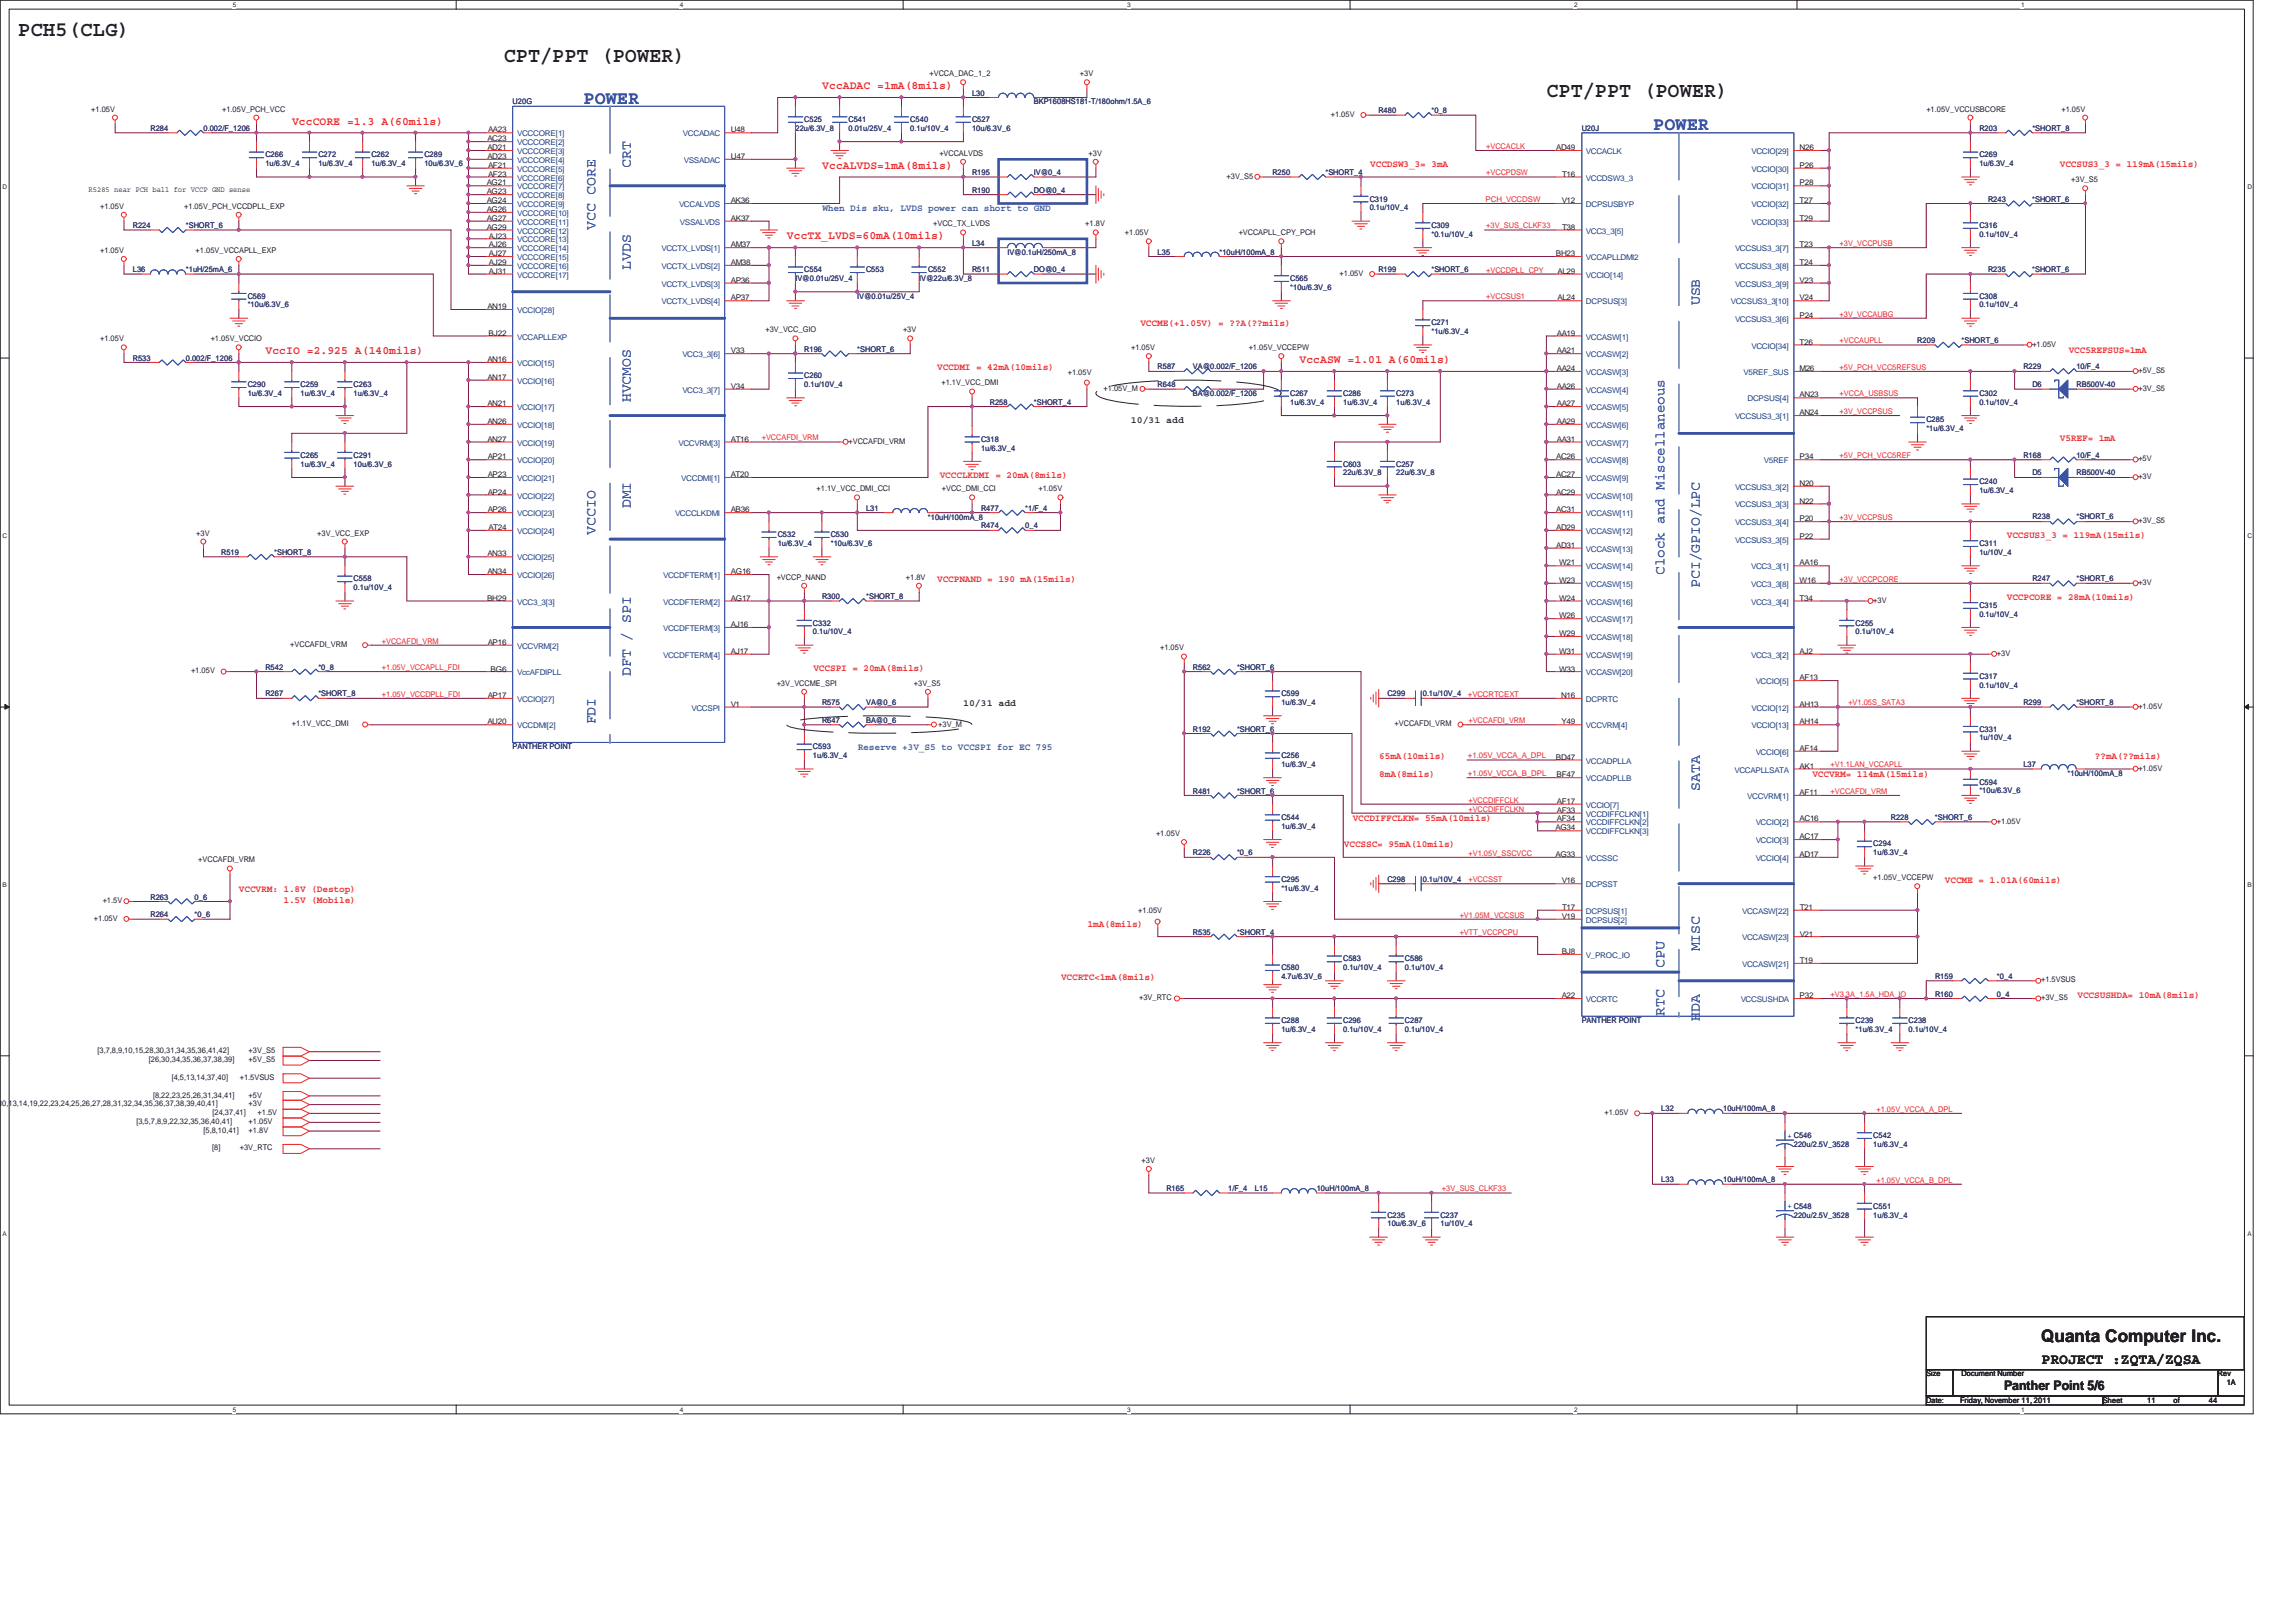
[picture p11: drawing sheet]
<svg xmlns="http://www.w3.org/2000/svg" width="297mm" height="210mm" viewBox="0 0 297 210" stroke-linecap="round" stroke-linejoin="round" font-family="sans-serif">
<defs><g id="words">
<g font-size="2.7" fill="#231f20">
<text x="2.3" y="4.6">PCH5(CLG)</text>
<text x="65.2" y="8">CPT/PPT (POWER)</text>
<text x="200.1" y="12.6">CPT/PPT (POWER)</text>
</g>
<g font-size="2.4" fill="#3a53a4">
<text x="75.5" y="13.4">POWER</text>
<text x="213.9" y="16.8">POWER</text>
</g>
<text font-size="2.2" fill="#231f20" x="264.1" y="173.6">Quanta Computer Inc.</text>
<text font-size="1.9" fill="#231f20" x="264.1" y="176.5">PROJECT :ZQTA/ZQSA</text>
<g font-size="1.8" fill="#3a53a4">
<text x="81.6" y="21.7" transform="rotate(-90 81.6 21.7)">CRT</text>
<text x="77" y="29.7" transform="rotate(-90 77 29.7)">VCC CORE</text>
<text x="81.6" y="34.9" transform="rotate(-90 81.6 34.9)">LVDS</text>
<text x="219.9" y="39.5" transform="rotate(-90 219.9 39.5)">USB</text>
<text x="81.6" y="52" transform="rotate(-90 81.6 52)">HVCMOS</text>
<text x="81.6" y="65.8" transform="rotate(-90 81.6 65.8)">DMI</text>
<text x="77.1" y="69.2" transform="rotate(-90 77.1 69.2)">VCCIO</text>
<text x="215.3" y="74.4" transform="rotate(-90 215.3 74.4)">Clock and Miscellaneous</text>
<text x="219.9" y="76.1" transform="rotate(-90 219.9 76.1)">PCI/GPIO/LPC</text>
<text x="81.6" y="87.5" transform="rotate(-90 81.6 87.5)">DFT / SPI</text>
<text x="77.1" y="93.7" transform="rotate(-90 77.1 93.7)">FDI</text>
<text x="219.9" y="102.3" transform="rotate(-90 219.9 102.3)">SATA</text>
<text x="215.3" y="125.2" transform="rotate(-90 215.3 125.2)">CPU</text>
<text x="219.9" y="123.1" transform="rotate(-90 219.9 123.1)">MISC</text>
<text x="215.3" y="131.4" transform="rotate(-90 215.3 131.4)">RTC</text>
<text x="219.9" y="132" transform="rotate(-90 219.9 132)">HDA</text>
</g>
<text font-size="1.7" fill="#231f20" x="259.3" y="179.8">Panther Point 5/6</text>
<g font-size="1.5" fill="#ec2426">
<text x="106.4" y="11.6">VccADAC =1mA(8mils)</text>
<text x="37.8" y="16.1">VccCORE =1.3 A(60mils)</text>
<text x="106.4" y="21.8">VccALVDS=1mA(8mils)</text>
<text x="101.8" y="31">VccTX_LVDS=60mA(10mils)</text>
<text x="34.4" y="45.8">VccIO =2.925 A(140mils)</text>
<text x="168.1" y="47">VccASW =1.01 A(60mils)</text>
</g>
<g font-size="1.2" fill="#ec2426">
<text x="177.3" y="21.6">VCCDSW3_3= 3mA</text>
<text x="266.5" y="21.6">VCCSUS3_3 = 119mA(15mils)</text>
<text x="121.2" y="47.9">VCCDMI = 42mA(10mils)</text>
<text x="147.5" y="42.2">VCCME(+1.05V) = ??A(??mils)</text>
<text x="267.6" y="45.6">VCC5REFSUS=1mA</text>
<text x="266.5" y="57.1">V5REF= 1mA</text>
<text x="121.6" y="61.9">VCCCLKDMI = 20mA(8mils)</text>
<text x="259.6" y="69.6">VCCSUS3_3 = 119mA(15mils)</text>
<text x="121.2" y="75.4">VCCPNAND = 190 mA(15mils)</text>
<text x="259.6" y="77.6">VCCPCORE = 28mA(10mils)</text>
<text x="105.2" y="86.8">VCCSPI = 20mA(8mils)</text>
<text x="178.4" y="98.2">65mA(10mils)</text>
<text x="178.4" y="100.5">8mA(8mils)</text>
<text x="234.5" y="100.5">VCCVRM= 114mA(15mils)</text>
<text x="271" y="98.2">??mA(??mils)</text>
<text x="175" y="106.2">VCCDIFFCLKN= 55mA(10mils)</text>
<text x="173.9" y="109.6">VCCSSC= 95mA(10mils)</text>
<text x="30.9" y="115.4">VCCVRM: 1.8V (Destop)</text>
<text x="36.7" y="116.8">1.5V (Mobile)</text>
<text x="140.7" y="119.9">1mA(8mils)</text>
<text x="251.6" y="114.2">VCCME = 1.01A(60mils)</text>
<text x="137.3" y="126.8">VCCRTC&lt;1mA(8mils)</text>
<text x="268.8" y="129.1">VCCSUSHDA= 10mA(8mils)</text>
</g>
<g font-size="1.2" fill="#3a53a4">
<text x="106.4" y="27.3">When Dis sku, LVDS power can short to GND</text>
<text x="111" y="97.1">Reserve +3V_S5 to VCCSPI for EC 795</text>
</g>
<g font-size="1.2" fill="#1d3f1e">
<text x="146.3" y="54.8">10/31 add</text>
<text x="124.6" y="91.3">10/31 add</text>
</g>
<g font-size="1" fill="#231f20">
<text x="120.3" y="9.9">+VCCA_DAC_1_2</text>
<text x="139.7" y="9.9">+3V</text>
<text x="11.8" y="14.4">+1.05V</text>
<text x="28.7" y="14.4">+1.05V_PCH_VCC</text>
<text x="63.1" y="17.1">AA23</text>
<text x="94.5" y="17.1">U48</text>
<text x="172.2" y="15.1">+1.05V</text>
<text x="249.2" y="14.4">+1.05V_VCCUSBCORE</text>
<text x="266.7" y="14.4">+1.05V</text>
<text x="63" y="24">AG21</text>
<text x="63" y="18.3">AC23</text>
<text x="63" y="19.4">AD21</text>
<text x="63" y="20.6">AD23</text>
<text x="63.1" y="21.7">AF21</text>
<text x="63.1" y="22.9">AF23</text>
<text x="94.6" y="20.6">U47</text>
<text x="121.5" y="20.1">+VCCALVDS</text>
<text x="140.8" y="20.1">+3V</text>
<text x="158.7" y="23.1">+3V_S5</text>
<text x="201.3" y="19.4">AD49</text>
<text x="202.1" y="22.9">T16</text>
<text x="232.8" y="19.4">N26</text>
<text x="232.8" y="21.7">P26</text>
<text x="232.8" y="24">P28</text>
<text x="268" y="23.6">+3V_S5</text>
<text x="11.5" y="24.9">R5285 near PCH ball for VCCP GND sense</text>
<text x="13" y="27">+1.05V</text>
<text x="23.8" y="27">+1.05V_PCH_VCCDPLL_EXP</text>
<text x="63" y="25.1">AG23</text>
<text x="63" y="26.3">AG24</text>
<text x="63" y="27.4">AG26</text>
<text x="63" y="28.6">AG27</text>
<text x="63" y="29.7">AG29</text>
<text x="94.5" y="26.3">AK36</text>
<text x="94.6" y="28.6">AK37</text>
<text x="120.7" y="29.3">+VCC_TX_LVDS</text>
<text x="140.4" y="29.3">+1.8V</text>
<text x="202" y="26.3">V12</text>
<text x="202.1" y="29.7">T38</text>
<text x="232.8" y="26.3">T27</text>
<text x="232.8" y="28.6">T29</text>
<text x="13" y="32.7">+1.05V</text>
<text x="25.3" y="32.7">+1.05V_VCCAPLL_EXP</text>
<text x="63.3" y="30.9">AJ23</text>
<text x="63.3" y="32">AJ26</text>
<text x="63.3" y="33.1">AJ27</text>
<text x="63.3" y="34.3">AJ29</text>
<text x="63.3" y="35.4">AJ31</text>
<text x="94.5" y="32">AM37</text>
<text x="94.5" y="34.3">AM38</text>
<text x="145.5" y="30.4">+1.05V</text>
<text x="160.2" y="30.4">+VCCAPLL_CPY_PCH</text>
<text x="173.3" y="35.7">+1.05V</text>
<text x="201.3" y="33.1">BH23</text>
<text x="201.5" y="35.4">AL29</text>
<text x="232.8" y="34.3">T24</text>
<text x="232.8" y="32">T23</text>
<text x="63" y="40">AN19</text>
<text x="94.5" y="38.9">AP37</text>
<text x="94.5" y="36.6">AP36</text>
<text x="201.5" y="38.9">AL24</text>
<text x="232.8" y="41.2">P24</text>
<text x="232.8" y="36.6">V23</text>
<text x="232.8" y="38.9">V24</text>
<text x="13" y="44.1">+1.05V</text>
<text x="27.3" y="44.1">+1.05V_VCCIO</text>
<text x="63" y="46.9">AN16</text>
<text x="63.2" y="43.4">BJ22</text>
<text x="94.6" y="45.7">V33</text>
<text x="99" y="43">+3V_VCC_GIO</text>
<text x="116.8" y="43">+3V</text>
<text x="146.3" y="45.3">+1.05V</text>
<text x="161.5" y="45.3">+1.05V_VCCEPW</text>
<text x="201.4" y="43.4">AA19</text>
<text x="201.4" y="45.7">AA21</text>
<text x="232.8" y="44.6">T26</text>
<text x="262.9" y="44.8">+1.05V</text>
<text x="63" y="52.6">AN21</text>
<text x="63" y="49.1">AN17</text>
<text x="94.6" y="50.3">V34</text>
<text x="121.8" y="49.9">+1.1V_VCC_DMI</text>
<text x="138.1" y="48.5">+1.05V</text>
<text x="142.8" y="50.6">+1.05V_M</text>
<text x="201.4" y="48">AA24</text>
<text x="201.4" y="52.6">AA27</text>
<text x="201.4" y="50.3">AA26</text>
<text x="232.8" y="48">M26</text>
<text x="232.8" y="53.7">AN24</text>
<text x="232.8" y="51.4">AN23</text>
<text x="276.6" y="48.3">+5V_S5</text>
<text x="276.6" y="50.6">+3V_S5</text>
<text x="63" y="54.8">AN26</text>
<text x="63" y="57.1">AN27</text>
<text x="63.1" y="59.4">AP21</text>
<text x="94.5" y="57.1">AT16</text>
<text x="109.8" y="57.4">+VCCAFDI_VRM</text>
<text x="201.3" y="59.4">AC26</text>
<text x="201.4" y="54.8">AA29</text>
<text x="201.4" y="57.1">AA31</text>
<text x="232.8" y="59.4">P34</text>
<text x="276.6" y="59.7">+5V</text>
<text x="63.1" y="61.7">AP23</text>
<text x="63.1" y="64">AP24</text>
<text x="94.5" y="61.7">AT20</text>
<text x="105.6" y="63.6">+1.1V_VCC_DMI_CCI</text>
<text x="121.9" y="63.6">+VCC_DMI_CCI</text>
<text x="134.3" y="63.6">+1.05V</text>
<text x="201.3" y="61.7">AC27</text>
<text x="201.3" y="64">AC29</text>
<text x="232.8" y="62.9">N20</text>
<text x="232.8" y="65.1">N22</text>
<text x="276.6" y="62">+3V</text>
<text x="25.4" y="69.3">+3V</text>
<text x="41.1" y="69.3">+3V_VCC_EXP</text>
<text x="63" y="72">AN33</text>
<text x="63.1" y="66.3">AP26</text>
<text x="63.2" y="68.6">AT24</text>
<text x="94.5" y="66.3">AB36</text>
<text x="201.3" y="66.3">AC31</text>
<text x="201.3" y="68.6">AD29</text>
<text x="201.3" y="70.9">AD31</text>
<text x="232.8" y="67.4">P20</text>
<text x="232.8" y="69.7">P22</text>
<text x="276.6" y="67.7">+3V_S5</text>
<text x="63" y="77.7">BH29</text>
<text x="63" y="74.3">AN34</text>
<text x="94.6" y="77.7">AG17</text>
<text x="94.6" y="74.3">AG16</text>
<text x="100.5" y="75">+VCCP_NAND</text>
<text x="117.2" y="75">+1.8V</text>
<text x="201.7" y="73.2">W21</text>
<text x="201.7" y="75.4">W23</text>
<text x="201.7" y="77.7">W24</text>
<text x="232.8" y="77.7">T34</text>
<text x="232.8" y="73.2">AA16</text>
<text x="232.8" y="75.4">W16</text>
<text x="242.4" y="78">+3V</text>
<text x="276.6" y="75.7">+3V</text>
<text x="37.6" y="83.7">+VCCAFDI_VRM</text>
<text x="63.1" y="83.4">AP16</text>
<text x="94.6" y="81.2">AJ16</text>
<text x="201.7" y="80">W26</text>
<text x="201.7" y="82.3">W29</text>
<text x="24.7" y="87.1">+1.05V</text>
<text x="63.5" y="86.9">BG6</text>
<text x="94.6" y="84.6">AJ17</text>
<text x="100.5" y="88.7">+3V_VCCME_SPI</text>
<text x="118.2" y="88.7">+3V_S5</text>
<text x="150.1" y="84.1">+1.05V</text>
<text x="201.7" y="84.6">W31</text>
<text x="201.7" y="86.9">W33</text>
<text x="232.8" y="88">AF13</text>
<text x="232.8" y="84.6">AJ2</text>
<text x="258.3" y="84.8">+3V</text>
<text x="37.8" y="94">+1.1V_VCC_DMI</text>
<text x="63" y="93.7">AU20</text>
<text x="63.1" y="90.3">AP17</text>
<text x="94.5" y="91.4">V1</text>
<text x="121.4" y="94.1">+3V_M</text>
<text x="180.4" y="94">+VCCAFDI_VRM</text>
<text x="202" y="90.3">N16</text>
<text x="202" y="93.7">Y49</text>
<text x="232.8" y="91.4">AH13</text>
<text x="232.8" y="93.7">AH14</text>
<text x="276.6" y="91.7">+1.05V</text>
<text x="201.3" y="98.3">BD47</text>
<text x="201.4" y="100.6">BF47</text>
<text x="232.8" y="97.1">AF14</text>
<text x="232.8" y="99.4">AK1</text>
<text x="276.6" y="99.7">+1.05V</text>
<text x="201.2" y="107.4">AG34</text>
<text x="201.4" y="105.2">AF33</text>
<text x="201.4" y="106.3">AF34</text>
<text x="201.4" y="104">AF17</text>
<text x="232.8" y="102.9">AF11</text>
<text x="232.8" y="106.3">AC16</text>
<text x="258.3" y="106.5">+1.05V</text>
<text x="25.7" y="111.6">+VCCAFDI_VRM</text>
<text x="149.6" y="108.2">+1.05V</text>
<text x="201.2" y="110.9">AG33</text>
<text x="232.8" y="110.9">AD17</text>
<text x="232.8" y="108.6">AC17</text>
<text x="242.4" y="113.9">+1.05V_VCCEPW</text>
<text x="12.1" y="119.1">+1.05V</text>
<text x="13.3" y="116.8">+1.5V</text>
<text x="147.3" y="118.2">+1.05V</text>
<text x="202" y="114.3">V16</text>
<text x="202" y="118.9">V19</text>
<text x="202.1" y="117.7">T17</text>
<text x="232.8" y="117.7">T21</text>
<text x="202" y="123.4">BJ8</text>
<text x="232.8" y="121.2">V21</text>
<text x="232.8" y="124.6">T19</text>
<text x="147.4" y="129.4">+3V_RTC</text>
<text x="202" y="129.1">A22</text>
<text x="232.8" y="129.1">P32</text>
<text x="264.1" y="129.4">+3V_S5</text>
<text x="264.1" y="127.1">+1.5VSUS</text>
<text x="12.6" y="136.3">[3,7,8,9,10,15,28,30,31,34,35,36,41,42]</text>
<text x="19.3" y="137.4">[26,30,34,35,36,37,38,39]</text>
<text x="32.2" y="136.3">+3V_S5</text>
<text x="32.2" y="137.4">+5V_S5</text>
<text x="-.3" y="143.1">1</text>
<text x=".3" y="143.1">0,13,14,19,22,23,24,25,26,27,28,31,32,34,35,36,37,38,39,40,41]</text>
<text x="19.8" y="142">[8,22,23,25,26,31,34,41]</text>
<text x="22.2" y="139.7">[4,5,13,14,37,40]</text>
<text x="31" y="139.7">+1.5VSUS</text>
<text x="32.2" y="142">+5V</text>
<text x="32.2" y="143.1">+3V</text>
<text x="17.7" y="145.4">[3,5,7,8,9,22,32,35,36,40,41]</text>
<text x="26.3" y="146.5">[5,8,10,41]</text>
<text x="27.5" y="148.8">[8]</text>
<text x="27.5" y="144.3">[24,37,41]</text>
<text x="31" y="148.8">+3V_RTC</text>
<text x="32.2" y="145.4">+1.05V</text>
<text x="32.2" y="146.5">+1.8V</text>
<text x="33.3" y="144.3">+1.5V</text>
<text x="207.6" y="144.3">+1.05V</text>
<text x="147.7" y="150.5">+3V</text>
<text x="249.2" y="178.1">Size</text>
<text x="253.7" y="178.1">Document Number</text>
<text x="286.9" y="178.1">Rev</text>
<text x="288.1" y="179.2">1A</text>
<text x="249.2" y="181.5">Date:</text>
<text x="253.6" y="181.5">Friday, November 11, 2011</text>
<text x="272" y="181.5">Sheet</text>
<text x="277.8" y="181.5">11</text>
<text x="281.2" y="181.5">of</text>
<text x="285.8" y="181.5">44</text>
</g>
<g font-size="1" fill="#2d2d72">
<text x="19.5" y="16.9">R284</text>
<text x="26.3" y="16.9">0.002/F_1206</text>
<text x="66.3" y="13.5">U20G</text>
<text x="102.9" y="16.9">22u/6.3V_8</text>
<text x="104" y="15.8">C525</text>
<text x="109.8" y="15.8">C541</text>
<text x="109.8" y="16.9">0.01u/25V_4</text>
<text x="117.8" y="15.8">C540</text>
<text x="117.8" y="16.9">0.1u/10V_4</text>
<text x="125.8" y="15.8">C527</text>
<text x="125.8" y="16.9">10u/6.3V_6</text>
<text x="125.8" y="12.4">L30</text>
<text x="133.8" y="13.5">BKP1608HS181-T/180ohm/1.5A_6</text>
<text x="178.3" y="14.6">R480</text>
<text x="185.2" y="14.6">*0_8</text>
<text x="204.6" y="16.9">U20J</text>
<text x="256.1" y="16.9">R203</text>
<text x="262.9" y="16.9">*SHORT_8</text>
<text x="34.3" y="20.4">C266</text>
<text x="34.3" y="21.5">1u/6.3V_4</text>
<text x="41.2" y="20.4">C272</text>
<text x="41.2" y="21.5">1u/6.3V_4</text>
<text x="48" y="20.4">C262</text>
<text x="48" y="21.5">1u/6.3V_4</text>
<text x="54.9" y="20.4">C289</text>
<text x="54.9" y="21.5">10u/6.3V_6</text>
<text x="125.8" y="22.6">R195</text>
<text x="133.8" y="22.6">IV@0_4</text>
<text x="164.6" y="22.6">R250</text>
<text x="171.5" y="22.6">*SHORT_4</text>
<text x="256.1" y="20.4">C269</text>
<text x="256.1" y="21.5">1u/6.3V_4</text>
<text x="17.2" y="29.5">R224</text>
<text x="24" y="29.5">*SHORT_6</text>
<text x="125.8" y="24.9">R190</text>
<text x="133.8" y="24.9">DO@0_4</text>
<text x="177.2" y="26.1">C319</text>
<text x="177.2" y="27.2">0.1u/10V_4</text>
<text x="185.2" y="29.5">C309</text>
<text x="256.1" y="29.5">C316</text>
<text x="257.2" y="26.1">R243</text>
<text x="262.9" y="26.1">*SHORT_6</text>
<text x="17.2" y="35.2">L36</text>
<text x="24" y="35.2">*1uH/25mA_6</text>
<text x="104" y="35.2">C554</text>
<text x="112" y="35.2">C553</text>
<text x="120.1" y="35.2">C552</text>
<text x="125.8" y="35.2">R511</text>
<text x="125.8" y="31.8">L34</text>
<text x="130.3" y="32.9">IV@0.1uH/250mA_8</text>
<text x="133.8" y="35.2">DO@0_4</text>
<text x="149.8" y="32.9">L35</text>
<text x="157.8" y="32.9">*10uH/100mA_8</text>
<text x="178.3" y="35.2">R199</text>
<text x="185.2" y="35.2">*SHORT_6</text>
<text x="185.2" y="30.6">*0.1u/10V_4</text>
<text x="256.1" y="30.6">0.1u/10V_4</text>
<text x="257.2" y="35.2">R235</text>
<text x="262.9" y="35.2">*SHORT_6</text>
<text x="32" y="38.6">C569</text>
<text x="32" y="39.8">*10u/6.3V_6</text>
<text x="102.9" y="36.4">IV@0.01u/25V_4</text>
<text x="110.9" y="38.6">IV@0.01u/25V_4</text>
<text x="118.9" y="36.4">IV@22u/6.3V_8</text>
<text x="166.9" y="36.4">C565</text>
<text x="166.9" y="37.5">*10u/6.3V_6</text>
<text x="256.1" y="38.6">C308</text>
<text x="256.1" y="39.8">0.1u/10V_4</text>
<text x="17.2" y="46.6">R533</text>
<text x="24" y="46.6">0.002/F_1206</text>
<text x="104" y="45.5">R196</text>
<text x="110.9" y="45.5">*SHORT_6</text>
<text x="149.8" y="47.8">R587</text>
<text x="154.3" y="47.8">VA@0.002/F_1206</text>
<text x="185.2" y="42.1">C271</text>
<text x="185.2" y="43.2">*1u/6.3V_4</text>
<text x="248" y="44.3">R209</text>
<text x="253.8" y="44.3">*SHORT_6</text>
<text x="261.8" y="47.8">R229</text>
<text x="268.6" y="47.8">10/F_4</text>
<text x="32" y="50.1">C290</text>
<text x="32" y="51.2">1u/6.3V_4</text>
<text x="38.9" y="50.1">C259</text>
<text x="38.9" y="51.2">1u/6.3V_4</text>
<text x="45.7" y="50.1">C263</text>
<text x="45.7" y="51.2">1u/6.3V_4</text>
<text x="104" y="48.9">C260</text>
<text x="104" y="50.1">0.1u/10V_4</text>
<text x="128.1" y="52.4">R258</text>
<text x="133.8" y="52.4">*SHORT_4</text>
<text x="149.8" y="50.1">R648</text>
<text x="154.3" y="51.2">BA@0.002/F_1206</text>
<text x="166.9" y="51.2">C267</text>
<text x="166.9" y="52.4">1u/6.3V_4</text>
<text x="173.8" y="51.2">C286</text>
<text x="173.8" y="52.4">1u/6.3V_4</text>
<text x="180.6" y="51.2">C273</text>
<text x="180.6" y="52.4">1u/6.3V_4</text>
<text x="256.1" y="51.2">C302</text>
<text x="256.1" y="52.4">0.1u/10V_4</text>
<text x="262.9" y="50.1">D6</text>
<text x="268.6" y="50.1">RB500V-40</text>
<text x="38.9" y="59.2">C265</text>
<text x="45.7" y="59.2">C291</text>
<text x="126.9" y="57.2">C318</text>
<text x="126.9" y="58.3">1u/6.3V_4</text>
<text x="249.2" y="54.6">C285</text>
<text x="249.2" y="55.8">*1u/6.3V_4</text>
<text x="261.8" y="59.2">R168</text>
<text x="268.6" y="59.2">10/F_4</text>
<text x="38.9" y="60.4">1u/6.3V_4</text>
<text x="45.7" y="60.4">10u/6.3V_6</text>
<text x="173.8" y="60.4">C603</text>
<text x="173.8" y="61.5">22u/6.3V_8</text>
<text x="180.6" y="60.4">C257</text>
<text x="180.6" y="61.5">22u/6.3V_8</text>
<text x="256.1" y="62.7">C240</text>
<text x="256.1" y="63.8">1u/6.3V_4</text>
<text x="262.9" y="61.5">D5</text>
<text x="268.6" y="61.5">RB500V-40</text>
<text x="28.6" y="71.8">R519</text>
<text x="35.5" y="71.8">*SHORT_8</text>
<text x="100.6" y="69.5">C532</text>
<text x="100.6" y="70.6">1u/6.3V_4</text>
<text x="107.5" y="69.5">C530</text>
<text x="107.5" y="70.6">*10u/6.3V_6</text>
<text x="112" y="66.1">L31</text>
<text x="120" y="67.2">*10uH/100mA_8</text>
<text x="126.9" y="66.1">R477</text>
<text x="126.9" y="68.4">R474</text>
<text x="132.6" y="68.4">0_4</text>
<text x="132.6" y="66.1">*1/F_4</text>
<text x="256.1" y="70.7">C311</text>
<text x="256.1" y="71.8">1u/10V_4</text>
<text x="262.9" y="67.2">R238</text>
<text x="268.6" y="67.2">*SHORT_6</text>
<text x="45.7" y="75.2">C558</text>
<text x="45.7" y="76.4">0.1u/10V_4</text>
<text x="106.3" y="77.5">R300</text>
<text x="112.1" y="77.5">*SHORT_8</text>
<text x="262.9" y="75.2">R247</text>
<text x="268.6" y="75.2">*SHORT_6</text>
<text x="105.2" y="80.9">C332</text>
<text x="105.2" y="82.1">0.1u/10V_4</text>
<text x="240.1" y="80.9">C255</text>
<text x="240.1" y="82.1">0.1u/10V_4</text>
<text x="256.1" y="78.6">C315</text>
<text x="256.1" y="79.8">0.1u/10V_4</text>
<text x="34.3" y="86.6">R542</text>
<text x="41.2" y="86.6">*0_8</text>
<text x="154.3" y="86.6">R562</text>
<text x="160" y="86.6">*SHORT_6</text>
<text x="256.1" y="87.8">C317</text>
<text x="256.1" y="89">0.1u/10V_4</text>
<text x="34.3" y="90.1">R267</text>
<text x="41.2" y="90.1">*SHORT_8</text>
<text x="106.3" y="93.5">R647</text>
<text x="106.3" y="91.2">R575</text>
<text x="112.1" y="93.5">BA@0_6</text>
<text x="112.1" y="91.2">VA@0_6</text>
<text x="154.3" y="94.7">R192</text>
<text x="160" y="94.7">*SHORT_6</text>
<text x="165.8" y="90.1">C599</text>
<text x="165.8" y="91.2">1u/6.3V_4</text>
<text x="179.5" y="90.1">C299</text>
<text x="184.1" y="90.1">0.1u/10V_4</text>
<text x="256.1" y="94.7">C331</text>
<text x="256.1" y="95.8">1u/10V_4</text>
<text x="261.8" y="91.2">R299</text>
<text x="268.6" y="91.2">*SHORT_8</text>
<text x="66.3" y="96.9">PANTHER POINT</text>
<text x="105.2" y="96.9">C593</text>
<text x="105.2" y="98.1">1u/6.3V_4</text>
<text x="165.8" y="98.1">C256</text>
<text x="165.8" y="99.2">1u/6.3V_4</text>
<text x="256.1" y="101.5">C594</text>
<text x="261.8" y="99.2">L37</text>
<text x="267.5" y="100.4">*10uH/100mA_8</text>
<text x="154.3" y="102.7">R481</text>
<text x="160" y="102.7">*SHORT_6</text>
<text x="165.8" y="106.1">C544</text>
<text x="165.8" y="107.2">1u/6.3V_4</text>
<text x="244.6" y="106.1">R228</text>
<text x="250.3" y="106.1">*SHORT_6</text>
<text x="256.1" y="102.6">*10u/6.3V_6</text>
<text x="154.3" y="110.7">R226</text>
<text x="160" y="110.7">*0_6</text>
<text x="242.4" y="109.5">C294</text>
<text x="242.4" y="110.6">1u/6.3V_4</text>
<text x="19.5" y="118.6">R264</text>
<text x="19.5" y="116.4">R263</text>
<text x="25.2" y="118.6">*0_6</text>
<text x="25.2" y="116.4">0_6</text>
<text x="165.8" y="114.1">C295</text>
<text x="165.8" y="115.2">*1u/6.3V_4</text>
<text x="179.5" y="114.1">C298</text>
<text x="184.1" y="114.1">0.1u/10V_4</text>
<text x="154.3" y="120.9">R535</text>
<text x="160" y="120.9">*SHORT_4</text>
<text x="165.8" y="125.5">C580</text>
<text x="173.8" y="124.4">C583</text>
<text x="173.8" y="125.5">0.1u/10V_4</text>
<text x="181.8" y="124.4">C586</text>
<text x="181.8" y="125.5">0.1u/10V_4</text>
<text x="165.8" y="126.7">4.7u/6.3V_6</text>
<text x="250.3" y="128.9">R160</text>
<text x="250.3" y="126.7">R159</text>
<text x="258.3" y="128.9">0_4</text>
<text x="258.3" y="126.7">*0_4</text>
<text x="165.8" y="132.4">C288</text>
<text x="165.8" y="133.5">1u/6.3V_4</text>
<text x="173.8" y="132.4">C296</text>
<text x="173.8" y="133.5">0.1u/10V_4</text>
<text x="181.8" y="132.4">C287</text>
<text x="181.8" y="133.5">0.1u/10V_4</text>
<text x="204.6" y="132.4">PANTHER POINT</text>
<text x="240.1" y="132.4">C239</text>
<text x="240.1" y="133.5">*1u/6.3V_4</text>
<text x="246.9" y="132.4">C238</text>
<text x="246.9" y="133.5">0.1u/10V_4</text>
<text x="214.9" y="143.8">L32</text>
<text x="222.9" y="143.8">10uH/100mA_8</text>
<text x="232.1" y="148.4">220u/2.5V_3528</text>
<text x="242.4" y="147.2">C542</text>
<text x="242.4" y="148.4">1u/6.3V_4</text>
<text x="150.9" y="154.1">R165</text>
<text x="158.9" y="154.1">1/F_4</text>
<text x="162.3" y="154.1">L15</text>
<text x="170.3" y="154.1">10uH/100mA_8</text>
<text x="214.9" y="152.9">L33</text>
<text x="222.9" y="152.9">10uH/100mA_8</text>
<text x="179.5" y="157.5">C235</text>
<text x="179.5" y="158.7">10u/6.3V_6</text>
<text x="186.4" y="157.5">C237</text>
<text x="186.4" y="158.7">1u/10V_4</text>
<text x="232.1" y="157.5">220u/2.5V_3528</text>
<text x="242.4" y="156.4">C551</text>
<text x="242.4" y="157.5">1u/6.3V_4</text>
</g>
<g font-size="1" fill="#1d437e">
<text x="66.9" y="17.6">VCCCORE[1]</text>
<text x="88.4" y="17.6">VCCADAC</text>
<text x="66.9" y="18.8">VCCCORE[2]</text>
<text x="66.9" y="19.9">VCCCORE[3]</text>
<text x="66.9" y="21.1">VCCCORE[4]</text>
<text x="66.9" y="22.2">VCCCORE[5]</text>
<text x="66.9" y="23.4">VCCCORE[6]</text>
<text x="88.5" y="21.1">VSSADAC</text>
<text x="205.2" y="19.9">VCCACLK</text>
<text x="205.2" y="23.4">VCCDSW3_3</text>
<text x="226.6" y="19.9">VCCIO[29]</text>
<text x="226.6" y="22.2">VCCIO[30]</text>
<text x="66.9" y="24.5">VCCCORE[7]</text>
<text x="66.9" y="25.7">VCCCORE[8]</text>
<text x="66.9" y="26.8">VCCCORE[9]</text>
<text x="66.9" y="27.9">VCCCORE[10]</text>
<text x="66.9" y="29.1">VCCCORE[11]</text>
<text x="87.8" y="26.8">VCCALVDS</text>
<text x="88" y="29.1">VSSALVDS</text>
<text x="205.2" y="26.8">DCPSUSBYP</text>
<text x="226.6" y="24.5">VCCIO[31]</text>
<text x="226.6" y="26.8">VCCIO[32]</text>
<text x="226.6" y="29.1">VCCIO[33]</text>
<text x="66.9" y="30.2">VCCCORE[12]</text>
<text x="66.9" y="31.4">VCCCORE[13]</text>
<text x="66.9" y="32.5">VCCCORE[14]</text>
<text x="66.9" y="33.7">VCCCORE[15]</text>
<text x="66.9" y="34.8">VCCCORE[16]</text>
<text x="66.9" y="36">VCCCORE[17]</text>
<text x="85.6" y="32.5">VCCTX_LVDS[1]</text>
<text x="85.6" y="34.8">VCCTX_LVDS[2]</text>
<text x="205.2" y="36">VCCIO[14]</text>
<text x="205.2" y="33.7">VCCAPLLDMI2</text>
<text x="205.2" y="30.2">VCC3_3[5]</text>
<text x="224.5" y="34.8">VCCSUS3_3[8]</text>
<text x="224.5" y="32.5">VCCSUS3_3[7]</text>
<text x="66.9" y="40.5">VCCIO[28]</text>
<text x="85.6" y="39.4">VCCTX_LVDS[4]</text>
<text x="85.6" y="37.1">VCCTX_LVDS[3]</text>
<text x="205.2" y="39.4">DCPSUS[3]</text>
<text x="223.9" y="39.4">VCCSUS3_3[10]</text>
<text x="224.5" y="41.7">VCCSUS3_3[6]</text>
<text x="224.5" y="37.1">VCCSUS3_3[9]</text>
<text x="66.9" y="47.4">VCCIO[15]</text>
<text x="66.9" y="43.9">VCCAPLLEXP</text>
<text x="88.3" y="46.2">VCC3_3[6]</text>
<text x="205.2" y="43.9">VCCASW[1]</text>
<text x="205.2" y="46.2">VCCASW[2]</text>
<text x="226.6" y="45.1">VCCIO[34]</text>
<text x="66.9" y="53.1">VCCIO[17]</text>
<text x="66.9" y="49.6">VCCIO[16]</text>
<text x="88.3" y="50.8">VCC3_3[7]</text>
<text x="205.2" y="48.5">VCCASW[3]</text>
<text x="205.2" y="53.1">VCCASW[5]</text>
<text x="205.2" y="50.8">VCCASW[4]</text>
<text x="225.6" y="48.5">V5REF_SUS</text>
<text x="226.1" y="51.9">DCPSUS[4]</text>
<text x="66.9" y="55.4">VCCIO[18]</text>
<text x="66.9" y="57.6">VCCIO[19]</text>
<text x="66.9" y="59.9">VCCIO[20]</text>
<text x="87.8" y="57.6">VCCVRM[3]</text>
<text x="205.2" y="55.4">VCCASW[6]</text>
<text x="205.2" y="57.6">VCCASW[7]</text>
<text x="205.2" y="59.9">VCCASW[8]</text>
<text x="224.5" y="54.2">VCCSUS3_3[1]</text>
<text x="228.2" y="59.9">V5REF</text>
<text x="66.9" y="62.2">VCCIO[21]</text>
<text x="66.9" y="64.5">VCCIO[22]</text>
<text x="88.1" y="62.2">VCCDMI[1]</text>
<text x="205.2" y="62.2">VCCASW[9]</text>
<text x="205.2" y="64.5">VCCASW[10]</text>
<text x="224.5" y="63.4">VCCSUS3_3[2]</text>
<text x="224.5" y="65.7">VCCSUS3_3[3]</text>
<text x="66.9" y="66.8">VCCIO[23]</text>
<text x="66.9" y="69.1">VCCIO[24]</text>
<text x="87.3" y="66.8">VCCCLKDMI</text>
<text x="205.2" y="66.8">VCCASW[11]</text>
<text x="205.2" y="69.1">VCCASW[12]</text>
<text x="205.2" y="71.4">VCCASW[13]</text>
<text x="224.5" y="67.9">VCCSUS3_3[4]</text>
<text x="224.5" y="70.2">VCCSUS3_3[5]</text>
<text x="66.9" y="72.5">VCCIO[25]</text>
<text x="66.9" y="74.8">VCCIO[26]</text>
<text x="85.8" y="74.8">VCCDFTERM[1]</text>
<text x="205.2" y="73.7">VCCASW[14]</text>
<text x="205.2" y="76">VCCASW[15]</text>
<text x="226.6" y="73.7">VCC3_3[1]</text>
<text x="226.6" y="76">VCC3_3[8]</text>
<text x="66.9" y="83.9">VCCVRM[2]</text>
<text x="66.9" y="78.2">VCC3_3[3]</text>
<text x="85.8" y="81.7">VCCDFTERM[3]</text>
<text x="85.8" y="78.2">VCCDFTERM[2]</text>
<text x="205.2" y="78.2">VCCASW[16]</text>
<text x="205.2" y="80.5">VCCASW[17]</text>
<text x="205.2" y="82.8">VCCASW[18]</text>
<text x="226.6" y="78.2">VCC3_3[4]</text>
<text x="66.9" y="87.4">VccAFDIPLL</text>
<text x="85.8" y="85.1">VCCDFTERM[4]</text>
<text x="205.2" y="85.1">VCCASW[19]</text>
<text x="205.2" y="87.4">VCCASW[20]</text>
<text x="226.6" y="85.1">VCC3_3[2]</text>
<text x="227.1" y="88.5">VCCIO[5]</text>
<text x="66.9" y="90.8">VCCIO[27]</text>
<text x="66.9" y="94.2">VCCDMI[2]</text>
<text x="89.5" y="91.9">VCCSPI</text>
<text x="205.2" y="94.2">VCCVRM[4]</text>
<text x="205.2" y="90.8">DCPRTC</text>
<text x="226.6" y="91.9">VCCIO[12]</text>
<text x="226.6" y="94.2">VCCIO[13]</text>
<text x="205.2" y="101.1">VCCADPLLB</text>
<text x="205.2" y="98.8">VCCADPLLA</text>
<text x="224.4" y="99.9">VCCAPLLSATA</text>
<text x="227.1" y="97.7">VCCIO[6]</text>
<text x="205.2" y="105.7">VCCDIFFCLKN[1]</text>
<text x="205.2" y="106.8">VCCDIFFCLKN[2]</text>
<text x="205.2" y="104.5">VCCIO[7]</text>
<text x="205.2" y="108">VCCDIFFCLKN[3]</text>
<text x="226" y="103.4">VCCVRM[1]</text>
<text x="227.1" y="106.8">VCCIO[2]</text>
<text x="205.2" y="111.4">VCCSSC</text>
<text x="227.1" y="111.4">VCCIO[4]</text>
<text x="227.1" y="109.1">VCCIO[3]</text>
<text x="205.2" y="118.2">DCPSUS[1]</text>
<text x="205.2" y="114.8">DCPSST</text>
<text x="205.2" y="119.4">DCPSUS[2]</text>
<text x="225.4" y="118.2">VCCASW[22]</text>
<text x="205.2" y="123.9">V_PROC_IO</text>
<text x="225.4" y="121.7">VCCASW[23]</text>
<text x="225.4" y="125.1">VCCASW[21]</text>
<text x="205.2" y="129.6">VCCRTC</text>
<text x="225.2" y="129.6">VCCSUSHDA</text>
</g>
<g font-size="1" fill="#ec2426">
<text x="192.3" y="22.7">+VCCPDSW</text>
<text x="192.3" y="19.3">+VCCACLK</text>
<text x="192.2" y="26.1">PCH_VCCDSW</text>
<text x="192.3" y="29.5">+3V_SUS_CLKF33</text>
<text x="192.3" y="35.3">+VCCDPLL_CPY</text>
<text x="238" y="31.8">+3V_VCCPUSB</text>
<text x="192.3" y="38.7">+VCCSUS1</text>
<text x="238" y="41">+3V_VCCAUBG</text>
<text x="238" y="44.4">+VCCAUPLL</text>
<text x="238" y="47.8">+5V_PCH_VCC5REFSUS</text>
<text x="238" y="51.3">+VCCA_USBSUS</text>
<text x="238" y="53.6">+3V_VCCPSUS</text>
<text x="98.6" y="57">+VCCAFDI_VRM</text>
<text x="238" y="59.3">+5V_PCH_VCC5REF</text>
<text x="238" y="67.3">+3V_VCCPSUS</text>
<text x="238" y="75.3">+3V_VCCPCORE</text>
<text x="49.4" y="83.3">+VCCAFDI_VRM</text>
<text x="49.4" y="86.7">+1.05V_VCCAPLL_FDI</text>
<text x="49.4" y="90.1">+1.05V_VCCDPLL_FDI</text>
<text x="189.9" y="90.1">+VCCRTCEXT</text>
<text x="190" y="93.6">+VCCAFDI_VRM</text>
<text x="239.1" y="91.3">+V1.05S_SATA3</text>
<text x="189.9" y="100.4">+1.05V_VCCA_B_DPL</text>
<text x="189.9" y="98.1">+1.05V_VCCA_A_DPL</text>
<text x="236.8" y="99.3">+V1.1LAN_VCCAPLL</text>
<text x="190" y="103.8">+VCCDIFFCLK</text>
<text x="190" y="105">+VCCDIFFCLKN</text>
<text x="236.8" y="102.7">+VCCAFDI_VRM</text>
<text x="190" y="110.7">+V1.05V_SSCVCC</text>
<text x="188.9" y="118.7">+V1.05M_VCCSUS</text>
<text x="190" y="114.1">+VCCSST</text>
<text x="188.9" y="121">+VTT_VCCPCPU</text>
<text x="236.8" y="129">+V3.3A_1.5A_HDA_IO</text>
<text x="242.8" y="143.8">+1.05V_VCCA_A_DPL</text>
<text x="186.6" y="154.1">+3V_SUS_CLKF33</text>
<text x="242.8" y="153">+1.05V_VCCA_B_DPL</text>
</g>
<g font-size="1" fill="#3a53a4">
<text x="231.3" y="147.2">+ C546</text>
<text x="231.3" y="156.3">+ C548</text>
</g>
<g font-size=".8" fill="#231f20">
<text x="30.1" y=".9">5</text>
<text x="88" y=".9">4</text>
<text x="145.8" y=".9">3</text>
<text x="203.7" y=".9">2</text>
<text x="261.5" y=".9">1</text>
<text x=".3" y="24.5">D</text>
<text x="290.8" y="24.5">D</text>
<text x=".3" y="69.6">C</text>
<text x="290.8" y="69.6">C</text>
<text x=".3" y="114.8">B</text>
<text x="290.8" y="114.8">B</text>
<text x=".3" y="159.9">A</text>
<text x="290.8" y="159.9">A</text>
<text x="30.1" y="182.7">5</text>
<text x="88" y="182.7">4</text>
<text x="145.8" y="182.7">3</text>
<text x="203.7" y="182.7">2</text>
<text x="261.5" y="182.7">1</text>
</g>
</g></defs>
<path d="M0 0h291.5v182.9h-291.5zM1.2 1.2h289.2v180.6h-289.2z" fill="none" stroke="#231f20" stroke-width=".13"/>
<g fill="#fff">
<path d="M30.1 .2h.5v.9h-.5z"/>
<path d="M30.1 181.9h.5v.9h-.5z"/>
</g>
<path d="M59 0v1.2M59 181.8v1.1" fill="none" stroke="#231f20" stroke-width=".13"/>
<g fill="#fff">
<path d="M87.9 .2h.5v.9h-.5z"/>
<path d="M87.9 181.9h.5v.9h-.5z"/>
</g>
<path d="M116.8 0v1.2M116.8 181.8v1.1" fill="none" stroke="#231f20" stroke-width=".13"/>
<g fill="#fff">
<path d="M145.8 .2h.4v.9h-.4z"/>
<path d="M145.8 181.9h.4v.9h-.4z"/>
</g>
<path d="M174.7 0v1.2M174.7 181.8v1.1" fill="none" stroke="#231f20" stroke-width=".13"/>
<g fill="#fff">
<path d="M203.6 .2h.5v.9h-.5z"/>
<path d="M203.6 181.9h.5v.9h-.5z"/>
</g>
<path d="M232.5 0v1.2M232.5 181.8v1.1" fill="none" stroke="#231f20" stroke-width=".13"/>
<g fill="#fff">
<path d="M261.4 .2h.5v.9h-.5z"/>
<path d="M261.4 181.9h.5v.9h-.5z"/>
<path d="M.3 23.7h.6v1h-.6z"/>
<path d="M290.7 23.7h.5v1h-.5z"/>
<path d="M.3 68.9h.6v.9h-.6z"/>
<path d="M290.7 68.9h.5v.9h-.5z"/>
</g>
<path d="M0 46.3h1.2M290.4 46.3h1.1" fill="none" stroke="#231f20" stroke-width=".13"/>
<g fill="#fff">
<path d="M.3 114.1h.6v.9h-.6z"/>
<path d="M290.7 114.1h.5v.9h-.5z"/>
</g>
<path d="M0 91.5h1.2M290.4 91.5h1.1" fill="none" stroke="#231f20" stroke-width=".13"/>
<path d="M.6 91.1l.6 .4-.6 .3z" fill="#231f20"/>
<path d="M.6 91.1l.6 .4-.6 .3z" fill="none" stroke="#231f20" stroke-width=".13"/>
<path d="M290.4 91.5l.5-.4v.7z" fill="#231f20"/>
<path d="M290.4 91.5l.5-.4v.7z" fill="none" stroke="#231f20" stroke-width=".13"/>
<g fill="#fff">
<path d="M.3 159.2h.6v.9h-.6z"/>
<path d="M290.7 159.2h.5v.9h-.5z"/>
</g>
<path d="M0 136.6h1.2M290.4 136.6h1.1" fill="none" stroke="#231f20" stroke-width=".13"/>
<path d="M60.6 17.2h2.3M60.6 18.3h2.3M56.1 43.5h6.8M58.3 40h4.6" fill="none" stroke="#7f1542" stroke-width=".13"/>
<path d="M60.5 18.2h.2v.2l-.1 .1-.1-.1z" fill-rule="evenodd" fill="#b8529f"/>
<path d="M60.5 18.2h.2v.2l-.1 .1-.1-.1z" fill="none" stroke="#b8529f" stroke-width=".13"/>
<path d="M60.6 19.5h2.3M60.6 20.6h2.3M60.6 21.8h2.3M60.6 22.9h2.3M60.6 24h2.3M60.6 25.2h2.3M60.6 26.3h2.3" fill="none" stroke="#7f1542" stroke-width=".13"/>
<path d="M60.5 26.2h.2v.2l-.1 .1-.1-.1z" fill-rule="evenodd" fill="#b8529f"/>
<path d="M60.5 26.2h.2v.2l-.1 .1-.1-.1z" fill="none" stroke="#b8529f" stroke-width=".13"/>
<path d="M60.6 27.5h2.3M60.6 28.6h2.3M60.6 29.8h2.3M60.6 30.9h2.3" fill="none" stroke="#7f1542" stroke-width=".13"/>
<path d="M60.5 30.7h.2v.3l-.1 .1-.1-.1z" fill-rule="evenodd" fill="#b8529f"/>
<path d="M60.5 30.7h.2v.3l-.1 .1-.1-.1z" fill="none" stroke="#b8529f" stroke-width=".13"/>
<path d="M60.6 32h2.3M60.6 33.2h2.3" fill="none" stroke="#7f1542" stroke-width=".13"/>
<path d="M60.5 33h.2v.3l-.1 .1-.1-.1z" fill-rule="evenodd" fill="#b8529f"/>
<path d="M60.5 33h.2v.3l-.1 .1-.1-.1z" fill="none" stroke="#b8529f" stroke-width=".13"/>
<path d="M60.6 32v1.2" fill="none" stroke="#7f1542" stroke-width=".13"/>
<path d="M60.5 31.9h.2v.2l-.1 .1-.1-.1z" fill-rule="evenodd" fill="#b8529f"/>
<path d="M60.5 31.9h.2v.2l-.1 .1-.1-.1z" fill="none" stroke="#b8529f" stroke-width=".13"/>
<path d="M60.6 28.6v1.2" fill="none" stroke="#7f1542" stroke-width=".13"/>
<path d="M60.5 28.5h.2v.2l-.1 .1-.1-.1z" fill-rule="evenodd" fill="#b8529f"/>
<path d="M60.5 28.5h.2v.2l-.1 .1-.1-.1z" fill="none" stroke="#b8529f" stroke-width=".13"/>
<path d="M60.6 24v1.2" fill="none" stroke="#7f1542" stroke-width=".13"/>
<path d="M60.5 23.9h.2v.2l-.1 .1-.1-.1z" fill-rule="evenodd" fill="#b8529f"/>
<path d="M60.5 23.9h.2v.2l-.1 .1-.1-.1z" fill="none" stroke="#b8529f" stroke-width=".13"/>
<path d="M60.6 22.9v1.1" fill="none" stroke="#7f1542" stroke-width=".13"/>
<path d="M60.5 22.7h.2v.3l-.1 .1-.1-.1z" fill-rule="evenodd" fill="#b8529f"/>
<path d="M60.5 22.7h.2v.3l-.1 .1-.1-.1z" fill="none" stroke="#b8529f" stroke-width=".13"/>
<path d="M60.6 21.8v1.1" fill="none" stroke="#7f1542" stroke-width=".13"/>
<path d="M60.5 21.6h.2v.3h-.1h-.1z" fill-rule="evenodd" fill="#b8529f"/>
<path d="M60.5 21.6h.2v.3h-.1h-.1z" fill="none" stroke="#b8529f" stroke-width=".13"/>
<path d="M60.6 20.6v1.2" fill="none" stroke="#7f1542" stroke-width=".13"/>
<path d="M60.5 20.5h.2v.2l-.1 .1-.1-.1z" fill-rule="evenodd" fill="#b8529f"/>
<path d="M60.5 20.5h.2v.2l-.1 .1-.1-.1z" fill="none" stroke="#b8529f" stroke-width=".13"/>
<path d="M60.6 19.5v1.1" fill="none" stroke="#7f1542" stroke-width=".13"/>
<path d="M60.5 19.3h.2v.3h-.1h-.1z" fill-rule="evenodd" fill="#b8529f"/>
<path d="M60.5 19.3h.2v.3h-.1h-.1z" fill="none" stroke="#b8529f" stroke-width=".13"/>
<path d="M60.6 17.2v2.3M60.6 29.8v2.2" fill="none" stroke="#7f1542" stroke-width=".13"/>
<path d="M60.5 29.6h.2v.3h-.1h-.1z" fill-rule="evenodd" fill="#b8529f"/>
<path d="M60.5 29.6h.2v.3h-.1h-.1z" fill="none" stroke="#b8529f" stroke-width=".13"/>
<path d="M60.6 27.5v1.1" fill="none" stroke="#7f1542" stroke-width=".13"/>
<path d="M60.5 27.3h.2v.3h-.1h-.1z" fill-rule="evenodd" fill="#b8529f"/>
<path d="M60.5 27.3h.2v.3h-.1h-.1z" fill="none" stroke="#b8529f" stroke-width=".13"/>
<path d="M60.6 25.2v2.3" fill="none" stroke="#7f1542" stroke-width=".13"/>
<path d="M60.5 25h.2v.3l-.1 .1-.1-.1z" fill-rule="evenodd" fill="#b8529f"/>
<path d="M60.5 25h.2v.3l-.1 .1-.1-.1z" fill="none" stroke="#b8529f" stroke-width=".13"/>
<path d="M53.8 17.2h6.8" fill="none" stroke="#7f1542" stroke-width=".13"/>
<path d="M60.5 17h.2v.3l-.1 .1-.1-.1z" fill-rule="evenodd" fill="#b8529f"/>
<path d="M60.5 17h.2v.3l-.1 .1-.1-.1z" fill="none" stroke="#b8529f" stroke-width=".13"/>
<path d="M53.6 17h.3v.1v.2l-.2 .1-.1-.1z" fill-rule="evenodd" fill="#b8529f"/>
<path d="M53.6 17h.3v.1v.2l-.2 .1-.1-.1z" fill="none" stroke="#b8529f" stroke-width=".13"/>
<path d="M62.9 34.3h-2.3v1.2h2.3" fill="none" stroke="#7f1542" stroke-width=".13"/>
<path d="M60.5 34.2h.2v.2l-.1 .1-.1-.1z" fill-rule="evenodd" fill="#b8529f"/>
<path d="M60.5 34.2h.2v.2l-.1 .1-.1-.1z" fill="none" stroke="#b8529f" stroke-width=".13"/>
<path d="M46.9 17.2h6.9v1.1M60.6 33.2v1.1" fill="none" stroke="#7f1542" stroke-width=".13"/>
<path d="M46.8 17h.2v.3l-.2 .1v-.1z" fill-rule="evenodd" fill="#b8529f"/>
<path d="M46.8 17h.2v.3l-.2 .1v-.1z" fill="none" stroke="#b8529f" stroke-width=".13"/>
<path d="M14.9 16v1.2M33.2 18.3v-1.1h6.8v1.1" fill="none" stroke="#7f1542" stroke-width=".13"/>
<path d="M33 17h.3v.3l-.2 .1-.1-.1z" fill-rule="evenodd" fill="#b8529f"/>
<path d="M33 17h.3v.3l-.2 .1-.1-.1z" fill="none" stroke="#b8529f" stroke-width=".13"/>
<path d="M40 17.2h6.9v1.1" fill="none" stroke="#7f1542" stroke-width=".13"/>
<path d="M39.9 17h.3v.3l-.2 .1-.1-.1z" fill-rule="evenodd" fill="#b8529f"/>
<path d="M39.9 17h.3v.3l-.2 .1-.1-.1z" fill="none" stroke="#b8529f" stroke-width=".13"/>
<path d="M33.2 16v1.2M33.2 21.8v1.1h6.8M53.8 22.9v1.1" fill="none" stroke="#7f1542" stroke-width=".13"/>
<path d="M53.6 22.7h.3v.2v.1l-.2 .1-.1-.1z" fill-rule="evenodd" fill="#b8529f"/>
<path d="M53.6 22.7h.3v.2v.1l-.2 .1-.1-.1z" fill="none" stroke="#b8529f" stroke-width=".13"/>
<path d="M46.9 21.8v1.1" fill="none" stroke="#7f1542" stroke-width=".13"/>
<path d="M46.8 22.7h.2v.3l-.2 .1v-.1z" fill-rule="evenodd" fill="#b8529f"/>
<path d="M46.8 22.7h.2v.3l-.2 .1v-.1z" fill="none" stroke="#b8529f" stroke-width=".13"/>
<path d="M30.9 29.8h27.4M40 21.8v1.1M46.9 22.9h6.9" fill="none" stroke="#7f1542" stroke-width=".13"/>
<path d="M30.7 29.6h.3v.3h-.1h-.2z" fill-rule="evenodd" fill="#b8529f"/>
<path d="M30.7 29.6h.3v.3h-.1h-.2z" fill="none" stroke="#b8529f" stroke-width=".13"/>
<path d="M16 35.5h2.3M16 28.6v1.2h3.5M30.9 28.6v1.2M30.9 35.5v1.1" fill="none" stroke="#7f1542" stroke-width=".13"/>
<path d="M30.7 35.3h.3v.3h-.1h-.2z" fill-rule="evenodd" fill="#b8529f"/>
<path d="M30.7 35.3h.3v.3h-.1h-.2z" fill="none" stroke="#b8529f" stroke-width=".13"/>
<path d="M16 34.3v1.2M25.2 29.8h5.7M30.9 34.3v1.2h25.2v8M58.3 29.8v10.2M16 45.8v1.1h3.5M30.9 40v1.2M30.9 45.8v1.1" fill="none" stroke="#7f1542" stroke-width=".13"/>
<path d="M30.7 46.7h.3v.3l-.1 .1-.2-.1z" fill-rule="evenodd" fill="#b8529f"/>
<path d="M30.7 46.7h.3v.3l-.1 .1-.2-.1z" fill="none" stroke="#b8529f" stroke-width=".13"/>
<path d="M25.2 46.9h5.7M60.6 46.9h2.3M60.6 49.2h2.3M60.6 52.6h2.3M60.6 54.9h2.3" fill="none" stroke="#7f1542" stroke-width=".13"/>
<path d="M60.5 54.7h.2v.3l-.1 .1-.1-.1z" fill-rule="evenodd" fill="#b8529f"/>
<path d="M60.5 54.7h.2v.3l-.1 .1-.1-.1z" fill="none" stroke="#b8529f" stroke-width=".13"/>
<path d="M60.6 57.2h2.3M60.6 59.5h2.3M60.6 61.8h2.3" fill="none" stroke="#7f1542" stroke-width=".13"/>
<path d="M60.5 61.6h.2v.2l-.1 .1-.1-.1z" fill-rule="evenodd" fill="#b8529f"/>
<path d="M60.5 61.6h.2v.2l-.1 .1-.1-.1z" fill="none" stroke="#b8529f" stroke-width=".13"/>
<path d="M60.6 64h2.3M60.6 66.3h2.3M60.6 74.3h2.3M62.9 68.6h-2.3v3.4h2.3" fill="none" stroke="#7f1542" stroke-width=".13"/>
<path d="M60.5 68.5h.2v.2l-.1 .1-.1-.1z" fill-rule="evenodd" fill="#b8529f"/>
<path d="M60.5 68.5h.2v.2l-.1 .1-.1-.1z" fill="none" stroke="#b8529f" stroke-width=".13"/>
<path d="M60.6 59.5v2.3" fill="none" stroke="#7f1542" stroke-width=".13"/>
<path d="M60.5 59.3h.2v.3l-.1 .1-.1-.1z" fill-rule="evenodd" fill="#b8529f"/>
<path d="M60.5 59.3h.2v.3l-.1 .1-.1-.1z" fill="none" stroke="#b8529f" stroke-width=".13"/>
<path d="M60.6 57.2v2.3" fill="none" stroke="#7f1542" stroke-width=".13"/>
<path d="M60.5 57h.2v.3l-.1 .1-.1-.1z" fill-rule="evenodd" fill="#b8529f"/>
<path d="M60.5 57h.2v.3l-.1 .1-.1-.1z" fill="none" stroke="#b8529f" stroke-width=".13"/>
<path d="M60.6 64v2.3" fill="none" stroke="#7f1542" stroke-width=".13"/>
<path d="M60.5 63.9h.2v.2l-.1 .1-.1-.1z" fill-rule="evenodd" fill="#b8529f"/>
<path d="M60.5 63.9h.2v.2l-.1 .1-.1-.1z" fill="none" stroke="#b8529f" stroke-width=".13"/>
<path d="M60.6 46.9v2.3M60.6 54.9v2.3M60.6 61.8v2.2" fill="none" stroke="#7f1542" stroke-width=".13"/>
<path d="M60.5 49h.2v.3l-.1 .1-.1-.1z" fill-rule="evenodd" fill="#b8529f"/>
<path d="M60.5 49h.2v.3l-.1 .1-.1-.1z" fill="none" stroke="#b8529f" stroke-width=".13"/>
<path d="M60.6 72v2.3" fill="none" stroke="#7f1542" stroke-width=".13"/>
<path d="M60.5 71.9h.2v.2l-.1 .1-.1-.1z" fill-rule="evenodd" fill="#b8529f"/>
<path d="M60.5 71.9h.2v.2l-.1 .1-.1-.1z" fill="none" stroke="#b8529f" stroke-width=".13"/>
<path d="M60.6 52.6v2.3" fill="none" stroke="#7f1542" stroke-width=".13"/>
<path d="M60.5 52.5h.2v.2l-.1 .1-.1-.1z" fill-rule="evenodd" fill="#b8529f"/>
<path d="M60.5 52.5h.2v.2l-.1 .1-.1-.1z" fill="none" stroke="#b8529f" stroke-width=".13"/>
<path d="M60.6 66.3v2.3" fill="none" stroke="#7f1542" stroke-width=".13"/>
<path d="M60.5 66.2h.2v.2l-.1 .1-.1-.1z" fill-rule="evenodd" fill="#b8529f"/>
<path d="M60.5 66.2h.2v.2l-.1 .1-.1-.1z" fill="none" stroke="#b8529f" stroke-width=".13"/>
<path d="M30.9 48.1v-1.2h6.8v1.2M30.9 51.5v1.1M37.7 51.5v1.1M60.6 49.2v3.4" fill="none" stroke="#7f1542" stroke-width=".13"/>
<path d="M30.7 46.7h.3v.3l-.1 .1-.2-.1z" fill-rule="evenodd" fill="#b8529f"/>
<path d="M30.7 46.7h.3v.3l-.1 .1-.2-.1z" fill="none" stroke="#b8529f" stroke-width=".13"/>
<path d="M40 22.9h6.9M53.8 21.8v1.1" fill="none" stroke="#7f1542" stroke-width=".13"/>
<path d="M39.9 22.7h.3v.3l-.2 .1-.1-.1z" fill-rule="evenodd" fill="#b8529f"/>
<path d="M39.9 22.7h.3v.3l-.2 .1-.1-.1z" fill="none" stroke="#b8529f" stroke-width=".13"/>
<path d="M37.7 46.9h6.9v1.2" fill="none" stroke="#7f1542" stroke-width=".13"/>
<path d="M37.6 46.7h.3v.3l-.2 .1-.1-.1z" fill-rule="evenodd" fill="#b8529f"/>
<path d="M37.6 46.7h.3v.3l-.2 .1-.1-.1z" fill="none" stroke="#b8529f" stroke-width=".13"/>
<path d="M44.6 52.6v1.2M52.6 46.9h8" fill="none" stroke="#7f1542" stroke-width=".13"/>
<path d="M60.5 46.7h.2v.3l-.1 .1-.1-.1z" fill-rule="evenodd" fill="#b8529f"/>
<path d="M60.5 46.7h.2v.3l-.1 .1-.1-.1z" fill="none" stroke="#b8529f" stroke-width=".13"/>
<path d="M52.5 46.7h.2v.3l-.1 .1-.1-.1z" fill-rule="evenodd" fill="#b8529f"/>
<path d="M52.5 46.7h.2v.3l-.1 .1-.1-.1z" fill="none" stroke="#b8529f" stroke-width=".13"/>
<path d="M30.9 52.6h13.7" fill="none" stroke="#7f1542" stroke-width=".13"/>
<path d="M44.5 52.5h.2l.1 .1-.1 .1-.1 .1-.1-.1z" fill-rule="evenodd" fill="#b8529f"/>
<path d="M44.5 52.5h.2l.1 .1-.1 .1-.1 .1-.1-.1z" fill="none" stroke="#b8529f" stroke-width=".13"/>
<path d="M37.6 52.5h.3v.2l-.2 .1-.1-.1z" fill-rule="evenodd" fill="#b8529f"/>
<path d="M37.6 52.5h.3v.2l-.2 .1-.1-.1z" fill="none" stroke="#b8529f" stroke-width=".13"/>
<path d="M44.6 46.9h8v9.2" fill="none" stroke="#7f1542" stroke-width=".13"/>
<path d="M44.5 46.7h.2l.1 .2-.1 .1-.1 .1-.1-.1z" fill-rule="evenodd" fill="#b8529f"/>
<path d="M44.5 46.7h.2l.1 .2-.1 .1-.1 .1-.1-.1z" fill="none" stroke="#b8529f" stroke-width=".13"/>
<path d="M37.7 56.1v1.1M52.6 56.1h-8v1.1M37.7 60.6v1.2" fill="none" stroke="#7f1542" stroke-width=".13"/>
<path d="M44.5 55.9h.2l.1 .1-.1 .1-.1 .1-.1-.1z" fill-rule="evenodd" fill="#b8529f"/>
<path d="M44.5 55.9h.2l.1 .1-.1 .1-.1 .1-.1-.1z" fill="none" stroke="#b8529f" stroke-width=".13"/>
<path d="M37.7 61.8h6.9" fill="none" stroke="#7f1542" stroke-width=".13"/>
<path d="M44.5 61.6h.2l.1 .1-.1 .1-.1 .1-.1-.1z" fill-rule="evenodd" fill="#b8529f"/>
<path d="M44.5 61.6h.2l.1 .1-.1 .1-.1 .1-.1-.1z" fill="none" stroke="#b8529f" stroke-width=".13"/>
<path d="M44.6 61.8v1.1M52.6 77.8h10.3M33.2 86.9h3.4M42.3 86.9h20.6M48 83.5h14.9" fill="none" stroke="#7f1542" stroke-width=".13"/>
<path d="M33 86.7h.3v.3l-.2 .1-.1-.1z" fill-rule="evenodd" fill="#b8529f"/>
<path d="M33 86.7h.3v.3l-.2 .1-.1-.1z" fill="none" stroke="#b8529f" stroke-width=".13"/>
<path d="M33.2 86.9v3.4h3.4M42.3 90.3h20.6M48 93.8h14.9M17.2 116.6h3.4M17.2 118.9h3.4M29.8 116.6v2.3" fill="none" stroke="#7f1542" stroke-width=".13"/>
<path d="M29.6 116.5h.3v.2l-.2 .1-.1-.1z" fill-rule="evenodd" fill="#b8529f"/>
<path d="M29.6 116.5h.3v.2l-.2 .1-.1-.1z" fill="none" stroke="#b8529f" stroke-width=".13"/>
<path d="M108.6 12.6h8v1.2M26.3 118.9h3.5M26.3 116.6h3.5" fill="none" stroke="#7f1542" stroke-width=".13"/>
<path d="M108.5 12.5h.2v.2l-.1 .1-.1-.1z" fill-rule="evenodd" fill="#b8529f"/>
<path d="M108.5 12.5h.2v.2l-.1 .1-.1-.1z" fill="none" stroke="#b8529f" stroke-width=".13"/>
<path d="M102.9 12.6h5.7v1.2" fill="none" stroke="#7f1542" stroke-width=".13"/>
<path d="M102.8 12.5h.2v.2l-.1 .1-.1-.1z" fill-rule="evenodd" fill="#b8529f"/>
<path d="M102.8 12.5h.2v.2l-.1 .1-.1-.1z" fill="none" stroke="#b8529f" stroke-width=".13"/>
<path d="M124.6 11.5v1.1h-8" fill="none" stroke="#7f1542" stroke-width=".13"/>
<path d="M116.5 12.5h.2l.1 .1-.1 .1-.1 .1-.1-.1z" fill-rule="evenodd" fill="#b8529f"/>
<path d="M116.5 12.5h.2l.1 .1-.1 .1-.1 .1-.1-.1z" fill="none" stroke="#b8529f" stroke-width=".13"/>
<path d="M108.6 17.2v1.1h8" fill="none" stroke="#7f1542" stroke-width=".13"/>
<path d="M116.5 18.2h.2l.1 .1-.1 .1-.1 .1-.1-.1z" fill-rule="evenodd" fill="#b8529f"/>
<path d="M116.5 18.2h.2l.1 .1-.1 .1-.1 .1-.1-.1z" fill="none" stroke="#b8529f" stroke-width=".13"/>
<path d="M108.5 18.2h.2v.2l-.1 .1-.1-.1z" fill-rule="evenodd" fill="#b8529f"/>
<path d="M108.5 18.2h.2v.2l-.1 .1-.1-.1z" fill="none" stroke="#b8529f" stroke-width=".13"/>
<path d="M108.6 18.3v1.2M116.6 17.2v1.1h8v-1.1M124.6 12.6h3.5" fill="none" stroke="#7f1542" stroke-width=".13"/>
<path d="M124.5 12.5h.2l.1 .1-.1 .1-.1 .1-.1-.1z" fill-rule="evenodd" fill="#b8529f"/>
<path d="M124.5 12.5h.2l.1 .1-.1 .1-.1 .1-.1-.1z" fill="none" stroke="#b8529f" stroke-width=".13"/>
<path d="M100.6 12.6v4.6h-3.4M124.6 12.6v1.2M134.9 12.6h5.7M97.2 20.6h5.7v1.2" fill="none" stroke="#7f1542" stroke-width=".13"/>
<path d="M102.8 20.5h.2v.2l-.1 .1-.1-.1z" fill-rule="evenodd" fill="#b8529f"/>
<path d="M102.8 20.5h.2v.2l-.1 .1-.1-.1z" fill="none" stroke="#b8529f" stroke-width=".13"/>
<path d="M100.6 12.6h2.3v1.2M102.9 17.2v3.4M97.2 28.6h2.3v1.2M124.6 21.8v1.1h-16v3.4h-11.4M141.8 21.8v1.1h-6.9" fill="none" stroke="#7f1542" stroke-width=".13"/>
<path d="M124.5 22.7h.2l.1 .2-.1 .1-.1 .1-.1-.1z" fill-rule="evenodd" fill="#b8529f"/>
<path d="M124.5 22.7h.2l.1 .2-.1 .1-.1 .1-.1-.1z" fill="none" stroke="#b8529f" stroke-width=".13"/>
<path d="M97.2 32h2.3M124.6 30.9v1.1h4.6M124.6 22.9h4.6M141.8 30.9v1.1h-5.7" fill="none" stroke="#7f1542" stroke-width=".13"/>
<path d="M124.5 31.9h.2l.1 .1-.1 .1-.1 .1-.1-.1z" fill-rule="evenodd" fill="#b8529f"/>
<path d="M124.5 31.9h.2l.1 .1-.1 .1-.1 .1-.1-.1z" fill="none" stroke="#b8529f" stroke-width=".13"/>
<path d="M99.5 32v2.3" fill="none" stroke="#7f1542" stroke-width=".13"/>
<path d="M99.3 31.9h.3l.1 .1-.1 .1-.2 .1-.1-.1z" fill-rule="evenodd" fill="#b8529f"/>
<path d="M99.3 31.9h.3l.1 .1-.1 .1-.2 .1-.1-.1z" fill="none" stroke="#b8529f" stroke-width=".13"/>
<path d="M97.2 38.9h2.3M99.5 32h3.4" fill="none" stroke="#7f1542" stroke-width=".13"/>
<path d="M99.3 31.9h.3l.1 .1-.1 .1-.2 .1-.1-.1z" fill-rule="evenodd" fill="#b8529f"/>
<path d="M99.3 31.9h.3l.1 .1-.1 .1-.2 .1-.1-.1z" fill="none" stroke="#b8529f" stroke-width=".13"/>
<path d="M97.2 34.3h2.3M99.5 36.6v2.3" fill="none" stroke="#7f1542" stroke-width=".13"/>
<path d="M99.3 36.5h.3l.1 .1-.1 .1-.2 .1-.1-.1z" fill-rule="evenodd" fill="#b8529f"/>
<path d="M99.3 36.5h.3l.1 .1-.1 .1-.2 .1-.1-.1z" fill="none" stroke="#b8529f" stroke-width=".13"/>
<path d="M97.2 36.6h2.3M102.9 32v1.2M110.9 32v1.2M124.6 32h-5.7v1.2" fill="none" stroke="#7f1542" stroke-width=".13"/>
<path d="M118.8 31.9h.2l.1 .1-.1 .1-.1 .1-.1-.1z" fill-rule="evenodd" fill="#b8529f"/>
<path d="M118.8 31.9h.2l.1 .1-.1 .1-.1 .1-.1-.1z" fill="none" stroke="#b8529f" stroke-width=".13"/>
<path d="M118.9 36.6v1.2h-8" fill="none" stroke="#7f1542" stroke-width=".13"/>
<path d="M110.8 37.6h.2l.1 .1-.1 .1-.1 .1-.1-.1z" fill-rule="evenodd" fill="#b8529f"/>
<path d="M110.8 37.6h.2l.1 .1-.1 .1-.1 .1-.1-.1z" fill="none" stroke="#b8529f" stroke-width=".13"/>
<path d="M102.9 36.6v2.3M110.9 36.6v1.2h-8" fill="none" stroke="#7f1542" stroke-width=".13"/>
<path d="M102.8 37.6h.2v.2l-.1 .1-.1-.1z" fill-rule="evenodd" fill="#b8529f"/>
<path d="M102.8 37.6h.2v.2l-.1 .1-.1-.1z" fill="none" stroke="#b8529f" stroke-width=".13"/>
<path d="M97.2 45.8h2.3v4.5h-2.3M102.9 45.8h2.3" fill="none" stroke="#7f1542" stroke-width=".13"/>
<path d="M102.8 45.6h.2v.3h-.1h-.1z" fill-rule="evenodd" fill="#b8529f"/>
<path d="M102.8 45.6h.2v.3h-.1h-.1z" fill="none" stroke="#b8529f" stroke-width=".13"/>
<path d="M99.5 45.8h3.4" fill="none" stroke="#7f1542" stroke-width=".13"/>
<path d="M102.8 45.6h.2v.3h-.1h-.1z" fill-rule="evenodd" fill="#b8529f"/>
<path d="M102.8 45.6h.2v.3h-.1h-.1z" fill="none" stroke="#b8529f" stroke-width=".13"/>
<path d="M99.3 45.6h.3l.1 .1-.1 .2h-.2h-.1z" fill-rule="evenodd" fill="#b8529f"/>
<path d="M99.3 45.6h.3l.1 .1-.1 .2h-.2h-.1z" fill="none" stroke="#b8529f" stroke-width=".13"/>
<path d="M97.2 57.2h11.4M102.9 44.6v2.3M102.9 50.3v1.2M117.8 44.6v1.2h-6.9M97.2 74.3h2.3v3.5h-2.3M97.2 81.2h2.3v3.4h-2.3" fill="none" stroke="#7f1542" stroke-width=".13"/>
<path d="M99.3 81h.3l.1 .1-.1 .2-.2 .1-.1-.1z" fill-rule="evenodd" fill="#b8529f"/>
<path d="M99.3 81h.3l.1 .1-.1 .2-.2 .1-.1-.1z" fill="none" stroke="#b8529f" stroke-width=".13"/>
<path d="M99.5 77.8v3.4" fill="none" stroke="#7f1542" stroke-width=".13"/>
<path d="M99.3 77.6h.3l.1 .1-.1 .2h-.2h-.1z" fill-rule="evenodd" fill="#b8529f"/>
<path d="M99.3 77.6h.3l.1 .1-.1 .2h-.2h-.1z" fill="none" stroke="#b8529f" stroke-width=".13"/>
<path d="M97.2 91.5h6.9M104.1 93.8v1.1" fill="none" stroke="#7f1542" stroke-width=".13"/>
<path d="M103.9 93.6h.3v.3h-.2h-.1z" fill-rule="evenodd" fill="#b8529f"/>
<path d="M103.9 93.6h.3v.3h-.2h-.1z" fill="none" stroke="#b8529f" stroke-width=".13"/>
<path d="M44.6 72v1.2M29.8 86.9h3.4M104.1 90.3v1.2M104.1 98.3v1.2" fill="none" stroke="#7f1542" stroke-width=".13"/>
<path d="M44.5 71.9h.2l.1 .1-.1 .1-.1 .1-.1-.1z" fill-rule="evenodd" fill="#b8529f"/>
<path d="M44.5 71.9h.2l.1 .1-.1 .1-.1 .1-.1-.1z" fill="none" stroke="#b8529f" stroke-width=".13"/>
<path d="M26.3 70.9v1.1h4.6M44.6 72h8v5.8M44.6 76.6v1.2M110.9 68.6h17.2M133.8 66.3h3.4v2.3" fill="none" stroke="#7f1542" stroke-width=".13"/>
<path d="M137 66.2h.3v.2l-.1 .1-.2-.1z" fill-rule="evenodd" fill="#b8529f"/>
<path d="M137 66.2h.3v.2l-.1 .1-.2-.1z" fill="none" stroke="#b8529f" stroke-width=".13"/>
<path d="M99.5 66.3v1.2M110.9 66.3h3.4M125.8 65.2v1.1h-4.6M133.8 68.6h3.4" fill="none" stroke="#7f1542" stroke-width=".13"/>
<path d="M110.8 66.2h.2l.1 .1-.1 .1-.1 .1-.1-.1z" fill-rule="evenodd" fill="#b8529f"/>
<path d="M110.8 66.2h.2l.1 .1-.1 .1-.1 .1-.1-.1z" fill="none" stroke="#b8529f" stroke-width=".13"/>
<path d="M110.9 66.3v2.3M125.8 66.3h2.3" fill="none" stroke="#7f1542" stroke-width=".13"/>
<path d="M125.6 66.2h.3v.2l-.2 .1-.1-.1z" fill-rule="evenodd" fill="#b8529f"/>
<path d="M125.6 66.2h.3v.2l-.2 .1-.1-.1z" fill="none" stroke="#b8529f" stroke-width=".13"/>
<path d="M104.1 77.8h3.4M110.9 65.2v1.1M113.2 77.8h5.7" fill="none" stroke="#7f1542" stroke-width=".13"/>
<path d="M103.9 77.6h.3v.3h-.2h-.1z" fill-rule="evenodd" fill="#b8529f"/>
<path d="M103.9 77.6h.3v.3h-.2h-.1z" fill="none" stroke="#b8529f" stroke-width=".13"/>
<path d="M99.5 77.8h4.6v1.1M104.1 82.3v1.2" fill="none" stroke="#7f1542" stroke-width=".13"/>
<path d="M103.9 77.6h.3v.3h-.2h-.1z" fill-rule="evenodd" fill="#b8529f"/>
<path d="M103.9 77.6h.3v.3h-.2h-.1z" fill="none" stroke="#b8529f" stroke-width=".13"/>
<path d="M236.6 24v2.3h-1.1M125.8 52.6h-5.7v9.2h-22.9M125.8 51.5v3.6M125.8 58.5v1.2M97.2 66.3h2.3M99.5 70.9v1.1M104.1 76.6v1.2M118.9 76.6v1.2M137.2 65.2v1.1" fill="none" stroke="#7f1542" stroke-width=".13"/>
<path d="M236.5 23.9h.3v.1v.1l-.2 .1-.1-.1z" fill-rule="evenodd" fill="#b8529f"/>
<path d="M236.5 23.9h.3v.1v.1l-.2 .1-.1-.1z" fill="none" stroke="#b8529f" stroke-width=".13"/>
<path d="M200.1 73.2v2.3" fill="none" stroke="#7f1542" stroke-width=".13"/>
<path d="M199.9 75.3h.3v.3h-.2h-.1z" fill-rule="evenodd" fill="#b8529f"/>
<path d="M199.9 75.3h.3v.3h-.2h-.1z" fill="none" stroke="#b8529f" stroke-width=".13"/>
<path d="M199.9 73h.3v.3h-.2h-.1z" fill-rule="evenodd" fill="#b8529f"/>
<path d="M199.9 73h.3v.3h-.2h-.1z" fill="none" stroke="#b8529f" stroke-width=".13"/>
<path d="M200.1 75.5v2.3" fill="none" stroke="#7f1542" stroke-width=".13"/>
<path d="M199.9 77.6h.3v.3h-.2h-.1z" fill-rule="evenodd" fill="#b8529f"/>
<path d="M199.9 77.6h.3v.3h-.2h-.1z" fill="none" stroke="#b8529f" stroke-width=".13"/>
<path d="M199.9 75.3h.3v.3h-.2h-.1z" fill-rule="evenodd" fill="#b8529f"/>
<path d="M199.9 75.3h.3v.3h-.2h-.1z" fill="none" stroke="#b8529f" stroke-width=".13"/>
<path d="M200.1 75.5h1.1M201.2 77.8h-1.1v2.2h1.1M201.2 70.9h-1.1v2.3h1.1M269.8 75.5h5.7M235.5 91.5h2.3M241.2 110.9v1.1M249.2 129.2h3.5" fill="none" stroke="#7f1542" stroke-width=".13"/>
<path d="M249.1 129h.2v.3l-.1 .1-.1-.1z" fill-rule="evenodd" fill="#b8529f"/>
<path d="M249.1 129h.2v.3l-.1 .1-.1-.1z" fill="none" stroke="#b8529f" stroke-width=".13"/>
<path d="M258.4 35.5h-3.5v1.1" fill="none" stroke="#7f1542" stroke-width=".13"/>
<path d="M254.8 35.3h.2v.3h-.1h-.1z" fill-rule="evenodd" fill="#b8529f"/>
<path d="M254.8 35.3h.2v.3h-.1h-.1z" fill="none" stroke="#b8529f" stroke-width=".13"/>
<path d="M236.6 19.5v2.3M235.5 51.5h12.6M238.9 77.8h2.3M235.5 129.2h3.4" fill="none" stroke="#7f1542" stroke-width=".13"/>
<path d="M238.8 77.6h.2l.1 .1-.1 .2h-.1h-.1z" fill-rule="evenodd" fill="#b8529f"/>
<path d="M238.8 77.6h.2l.1 .1-.1 .2h-.1h-.1z" fill="none" stroke="#b8529f" stroke-width=".13"/>
<path d="M237.8 106.3v2.3M258.4 129.2h4.5" fill="none" stroke="#7f1542" stroke-width=".13"/>
<path d="M237.6 108.5h.3v.2l-.2 .1-.1-.1z" fill-rule="evenodd" fill="#b8529f"/>
<path d="M237.6 108.5h.3v.2l-.2 .1-.1-.1z" fill="none" stroke="#b8529f" stroke-width=".13"/>
<path d="M237.6 106.2h.3v.2l-.2 .1-.1-.1z" fill-rule="evenodd" fill="#b8529f"/>
<path d="M237.6 106.2h.3v.2l-.2 .1-.1-.1z" fill="none" stroke="#b8529f" stroke-width=".13"/>
<path d="M254.9 75.5h9.2M235.5 110.9h2.3M237.8 106.3h3.4" fill="none" stroke="#7f1542" stroke-width=".13"/>
<path d="M254.8 75.3h.2v.3h-.1h-.1z" fill-rule="evenodd" fill="#b8529f"/>
<path d="M254.8 75.3h.2v.3h-.1h-.1z" fill="none" stroke="#b8529f" stroke-width=".13"/>
<path d="M184.1 26.3v1.2M198.9 105.2h2.3" fill="none" stroke="#7f1542" stroke-width=".13"/>
<path d="M198.8 105h.2l.1 .2-.1 .1-.1 .1-.1-.1z" fill-rule="evenodd" fill="#b8529f"/>
<path d="M198.8 105h.2l.1 .2-.1 .1-.1 .1-.1-.1z" fill="none" stroke="#b8529f" stroke-width=".13"/>
<path d="M235.5 77.8h3.4M180.6 121.2h18.3" fill="none" stroke="#7f1542" stroke-width=".13"/>
<path d="M180.5 121h.2v.3l-.1 .1-.1-.1z" fill-rule="evenodd" fill="#b8529f"/>
<path d="M180.5 121h.2v.3l-.1 .1-.1-.1z" fill="none" stroke="#b8529f" stroke-width=".13"/>
<path d="M236.6 62.9v2.3M251.5 106.3h5.7" fill="none" stroke="#7f1542" stroke-width=".13"/>
<path d="M236.5 65h.3v.2v.1l-.2 .1-.1-.1z" fill-rule="evenodd" fill="#b8529f"/>
<path d="M236.5 65h.3v.2v.1l-.2 .1-.1-.1z" fill="none" stroke="#b8529f" stroke-width=".13"/>
<path d="M236.6 67.5v2.2h-1.1" fill="none" stroke="#7f1542" stroke-width=".13"/>
<path d="M236.5 67.3h.3v.1v.2h-.2h-.1z" fill-rule="evenodd" fill="#b8529f"/>
<path d="M236.5 67.3h.3v.1v.2h-.2h-.1z" fill="none" stroke="#b8529f" stroke-width=".13"/>
<path d="M148.6 33.2h3.4M236.6 36.6v2.3h-1.1M235.5 53.8h10.3M189.8 100.6h11.4M172.6 129.2h8" fill="none" stroke="#7f1542" stroke-width=".13"/>
<path d="M236.5 36.5h.3v.1v.1l-.2 .1-.1-.1z" fill-rule="evenodd" fill="#b8529f"/>
<path d="M236.5 36.5h.3v.1v.1l-.2 .1-.1-.1z" fill="none" stroke="#b8529f" stroke-width=".13"/>
<path d="M249.2 35.5h5.7M235.5 41.2h13.7M254.9 59.5h5.7M198.9 117.8h2.3M248.1 121.2v3.4" fill="none" stroke="#7f1542" stroke-width=".13"/>
<path d="M254.8 59.3h.2v.3l-.1 .1-.1-.1z" fill-rule="evenodd" fill="#b8529f"/>
<path d="M254.8 59.3h.2v.3l-.1 .1-.1-.1z" fill="none" stroke="#b8529f" stroke-width=".13"/>
<path d="M200.1 68.6v2.3M172.6 133.8v1.1" fill="none" stroke="#7f1542" stroke-width=".13"/>
<path d="M199.9 70.7h.3v.3l-.2 .1-.1-.1z" fill-rule="evenodd" fill="#b8529f"/>
<path d="M199.9 70.7h.3v.3l-.2 .1-.1-.1z" fill="none" stroke="#b8529f" stroke-width=".13"/>
<path d="M199.9 68.5h.3v.2l-.2 .1-.1-.1z" fill-rule="evenodd" fill="#b8529f"/>
<path d="M199.9 68.5h.3v.2l-.2 .1-.1-.1z" fill="none" stroke="#b8529f" stroke-width=".13"/>
<path d="M235.5 93.8h2.3v3.4" fill="none" stroke="#7f1542" stroke-width=".13"/>
<path d="M237.6 93.6h.3v.3h-.2h-.1z" fill-rule="evenodd" fill="#b8529f"/>
<path d="M237.6 93.6h.3v.3h-.2h-.1z" fill="none" stroke="#b8529f" stroke-width=".13"/>
<path d="M178.4 35.5h2.2M200.1 54.9v2.3M254.9 40v1.2M235.5 108.6h2.3v2.3" fill="none" stroke="#7f1542" stroke-width=".13"/>
<path d="M199.9 57h.3v.3l-.2 .1-.1-.1z" fill-rule="evenodd" fill="#b8529f"/>
<path d="M199.9 57h.3v.3l-.2 .1-.1-.1z" fill="none" stroke="#b8529f" stroke-width=".13"/>
<path d="M199.9 54.7h.3v.3l-.2 .1-.1-.1z" fill-rule="evenodd" fill="#b8529f"/>
<path d="M199.9 54.7h.3v.3l-.2 .1-.1-.1z" fill="none" stroke="#b8529f" stroke-width=".13"/>
<path d="M200.1 45.8v2.3" fill="none" stroke="#7f1542" stroke-width=".13"/>
<path d="M199.9 47.9h.3v.2l-.2 .1-.1-.1z" fill-rule="evenodd" fill="#b8529f"/>
<path d="M199.9 47.9h.3v.2l-.2 .1-.1-.1z" fill="none" stroke="#b8529f" stroke-width=".13"/>
<path d="M199.9 45.6h.3v.3h-.2h-.1z" fill-rule="evenodd" fill="#b8529f"/>
<path d="M199.9 45.6h.3v.3h-.2h-.1z" fill="none" stroke="#b8529f" stroke-width=".13"/>
<path d="M200.1 48.1v2.2" fill="none" stroke="#7f1542" stroke-width=".13"/>
<path d="M199.9 50.2h.3v.2l-.2 .1-.1-.1z" fill-rule="evenodd" fill="#b8529f"/>
<path d="M199.9 50.2h.3v.2l-.2 .1-.1-.1z" fill="none" stroke="#b8529f" stroke-width=".13"/>
<path d="M199.9 47.9h.3v.2l-.2 .1-.1-.1z" fill-rule="evenodd" fill="#b8529f"/>
<path d="M199.9 47.9h.3v.2l-.2 .1-.1-.1z" fill="none" stroke="#b8529f" stroke-width=".13"/>
<path d="M200.1 64v2.3" fill="none" stroke="#7f1542" stroke-width=".13"/>
<path d="M199.9 63.9h.3v.2l-.2 .1-.1-.1z" fill-rule="evenodd" fill="#b8529f"/>
<path d="M199.9 63.9h.3v.2l-.2 .1-.1-.1z" fill="none" stroke="#b8529f" stroke-width=".13"/>
<path d="M200.1 43.5h1.1M200.1 45.8h1.1M200.1 48.1h1.1M200.1 50.3h1.1M201.2 52.6h-1.1v2.3h1.1" fill="none" stroke="#7f1542" stroke-width=".13"/>
<path d="M199.9 52.5h.3v.2l-.2 .1-.1-.1z" fill-rule="evenodd" fill="#b8529f"/>
<path d="M199.9 52.5h.3v.2l-.2 .1-.1-.1z" fill="none" stroke="#b8529f" stroke-width=".13"/>
<path d="M200.1 50.3v2.3M201.2 57.2h-1.1v2.3" fill="none" stroke="#7f1542" stroke-width=".13"/>
<path d="M199.9 57h.3v.3l-.2 .1-.1-.1z" fill-rule="evenodd" fill="#b8529f"/>
<path d="M199.9 57h.3v.3l-.2 .1-.1-.1z" fill="none" stroke="#b8529f" stroke-width=".13"/>
<path d="M200.1 68.6h1.1M200.1 66.3h1.1" fill="none" stroke="#7f1542" stroke-width=".13"/>
<path d="M199.9 66.2h.3v.2l-.2 .1-.1-.1z" fill-rule="evenodd" fill="#b8529f"/>
<path d="M199.9 66.2h.3v.2l-.2 .1-.1-.1z" fill="none" stroke="#b8529f" stroke-width=".13"/>
<path d="M200.1 43.5v2.3M200.1 59.5h1.1M200.1 66.3v2.3M200.1 64h1.1M200.1 61.8h1.1M198.9 106.3v1.2" fill="none" stroke="#7f1542" stroke-width=".13"/>
<path d="M198.8 106.2h.2l.1 .1-.1 .1-.1 .1-.1-.1z" fill-rule="evenodd" fill="#b8529f"/>
<path d="M198.8 106.2h.2l.1 .1-.1 .1-.1 .1-.1-.1z" fill="none" stroke="#b8529f" stroke-width=".13"/>
<path d="M200.1 59.5v2.3" fill="none" stroke="#7f1542" stroke-width=".13"/>
<path d="M199.9 59.3h.3v.3l-.2 .1-.1-.1z" fill-rule="evenodd" fill="#b8529f"/>
<path d="M199.9 59.3h.3v.3l-.2 .1-.1-.1z" fill="none" stroke="#b8529f" stroke-width=".13"/>
<path d="M200.1 61.8v2.2" fill="none" stroke="#7f1542" stroke-width=".13"/>
<path d="M199.9 61.6h.3v.2l-.2 .1-.1-.1z" fill-rule="evenodd" fill="#b8529f"/>
<path d="M199.9 61.6h.3v.2l-.2 .1-.1-.1z" fill="none" stroke="#b8529f" stroke-width=".13"/>
<path d="M172.6 22.9h3.5M235.5 32h1.1M235.5 65.2h1.1M269.8 67.5h5.7M235.5 84.6h21.7M235.5 88.1h2.3M198.9 123.5h2.3M252.7 126.9h-3.5v2.3M258.4 126.9h4.5" fill="none" stroke="#7f1542" stroke-width=".13"/>
<path d="M254.8 84.5h.2v.2l-.1 .1-.1-.1z" fill-rule="evenodd" fill="#b8529f"/>
<path d="M254.8 84.5h.2v.2l-.1 .1-.1-.1z" fill="none" stroke="#b8529f" stroke-width=".13"/>
<path d="M249.2 35.5v5.7M254.9 48.1h5.7M235.5 99.5h19.4M198.9 117.8v1.1h2.3" fill="none" stroke="#7f1542" stroke-width=".13"/>
<path d="M254.8 47.9h.2v.2l-.1 .1-.1-.1z" fill-rule="evenodd" fill="#b8529f"/>
<path d="M254.8 47.9h.2v.2l-.1 .1-.1-.1z" fill="none" stroke="#b8529f" stroke-width=".13"/>
<path d="M158.9 33.2h6.9v1.1M184.1 38.9v1.1M184.1 26.3h17.1M184.1 43.5v1.1M235.5 44.6h13.7M248.1 51.5v1.1M235.5 73.2h1.1M185.2 90.3h16M200.1 82.3v2.3M269.8 91.5h5.7M248.1 115.5v2.3h-12.6" fill="none" stroke="#7f1542" stroke-width=".13"/>
<path d="M199.9 82.2h.3v.2l-.2 .1-.1-.1z" fill-rule="evenodd" fill="#b8529f"/>
<path d="M199.9 82.2h.3v.2l-.2 .1-.1-.1z" fill="none" stroke="#b8529f" stroke-width=".13"/>
<path d="M200.1 86.9h1.1M200.1 84.6h1.1" fill="none" stroke="#7f1542" stroke-width=".13"/>
<path d="M199.9 84.5h.3v.2l-.2 .1-.1-.1z" fill-rule="evenodd" fill="#b8529f"/>
<path d="M199.9 84.5h.3v.2l-.2 .1-.1-.1z" fill="none" stroke="#b8529f" stroke-width=".13"/>
<path d="M200.1 84.6v2.3M200.1 80v2.3h1.1" fill="none" stroke="#7f1542" stroke-width=".13"/>
<path d="M199.9 79.9h.3v.2l-.2 .1-.1-.1z" fill-rule="evenodd" fill="#b8529f"/>
<path d="M199.9 79.9h.3v.2l-.2 .1-.1-.1z" fill="none" stroke="#b8529f" stroke-width=".13"/>
<path d="M163.5 22.9h3.4M184.1 30.9v1.1M235.5 34.3h1.1M176.1 104h25.1M185.2 114.3h16M198.9 106.3h2.3M241.2 106.3v1.2" fill="none" stroke="#7f1542" stroke-width=".13"/>
<path d="M241.1 106.2h.2v.2l-.1 .1-.1-.1z" fill-rule="evenodd" fill="#b8529f"/>
<path d="M241.1 106.2h.2v.2l-.1 .1-.1-.1z" fill="none" stroke="#b8529f" stroke-width=".13"/>
<path d="M176.1 22.9v1.1M235.5 67.5h1.1M241.2 106.3h4.6" fill="none" stroke="#7f1542" stroke-width=".13"/>
<path d="M175.9 22.7h.3v.2v.1l-.2 .1-.1-.1z" fill-rule="evenodd" fill="#b8529f"/>
<path d="M175.9 22.7h.3v.2v.1l-.2 .1-.1-.1z" fill="none" stroke="#b8529f" stroke-width=".13"/>
<g fill="none" stroke="#7f1542" stroke-width=".13">
<path d="M165.8 37.8v1.1M176.1 27.5v1.1M176.1 22.9h25.1M235.5 24h1.1M264.1 35.5h5.7M254.9 44.6h6.9M236.6 73.2v2.3h-1.1M189.8 93.8h11.4M235.5 97.2h2.3M237.8 88.1v3.4M173.8 110.9h27.4M235.5 106.3h2.3"/>
<path d="M164.6 129.2h8M180.6 133.8v1.1M198.9 121.2v2.3M238.9 133.8v1.1M245.8 129.2h3.4"/>
</g>
<path d="M172.5 129h.2v.3l-.1 .1-.1-.1z" fill-rule="evenodd" fill="#b8529f"/>
<path d="M172.5 129h.2v.3l-.1 .1-.1-.1z" fill="none" stroke="#b8529f" stroke-width=".13"/>
<path d="M164.5 129h.3v.2v.1l-.2 .1-.1-.1z" fill-rule="evenodd" fill="#b8529f"/>
<path d="M164.5 129h.3v.2v.1l-.2 .1-.1-.1z" fill="none" stroke="#b8529f" stroke-width=".13"/>
<path d="M180.6 129.2h20.6" fill="none" stroke="#7f1542" stroke-width=".13"/>
<path d="M180.5 129h.2v.3l-.1 .1-.1-.1z" fill-rule="evenodd" fill="#b8529f"/>
<path d="M180.5 129h.2v.3l-.1 .1-.1-.1z" fill="none" stroke="#b8529f" stroke-width=".13"/>
<path d="M190.9 19.5h10.3M165.8 33.2h35.4M184.1 38.9h17.1M192.1 29.8h9.1M235.5 62.9h1.1M153.1 129.2h11.5v1.2M164.6 133.8v1.1M172.6 129.2v1.2M180.6 129.2v1.2" fill="none" stroke="#7f1542" stroke-width=".13"/>
<path d="M165.6 33h.3v.3l-.2 .1-.1-.1z" fill-rule="evenodd" fill="#b8529f"/>
<path d="M165.6 33h.3v.3l-.2 .1-.1-.1z" fill="none" stroke="#b8529f" stroke-width=".13"/>
<path d="M235.5 19.5h1.1M148.6 32v1.2M186.3 35.5h14.9M236.6 34.3v2.3h-1.1M198.9 107.5h2.3M235.5 102.9h10.3M238.9 129.2v1.2" fill="none" stroke="#7f1542" stroke-width=".13"/>
<path d="M236.5 19.3h.3v.1v.2h-.2h-.1z" fill-rule="evenodd" fill="#b8529f"/>
<path d="M236.5 19.3h.3v.1v.2h-.2h-.1z" fill="none" stroke="#b8529f" stroke-width=".13"/>
<path d="M236.6 26.3v2.3h-1.1" fill="none" stroke="#7f1542" stroke-width=".13"/>
<path d="M236.5 26.2h.3v.1v.1l-.2 .1-.1-.1z" fill-rule="evenodd" fill="#b8529f"/>
<path d="M236.5 26.2h.3v.1v.1l-.2 .1-.1-.1z" fill="none" stroke="#b8529f" stroke-width=".13"/>
<path d="M235.5 21.8h1.1M236.6 32v2.3" fill="none" stroke="#7f1542" stroke-width=".13"/>
<path d="M236.5 34.2h.3v.1v.1l-.2 .1-.1-.1z" fill-rule="evenodd" fill="#b8529f"/>
<path d="M236.5 34.2h.3v.1v.1l-.2 .1-.1-.1z" fill="none" stroke="#b8529f" stroke-width=".13"/>
<path d="M254.9 99.5h8M269.8 99.5h5.7" fill="none" stroke="#7f1542" stroke-width=".13"/>
<path d="M254.8 99.3h.2v.3l-.1 .1-.1-.1z" fill-rule="evenodd" fill="#b8529f"/>
<path d="M254.8 99.3h.2v.3l-.1 .1-.1-.1z" fill="none" stroke="#b8529f" stroke-width=".13"/>
<path d="M235.5 121.2h12.6" fill="none" stroke="#7f1542" stroke-width=".13"/>
<path d="M247.9 121h.3v.1v.2l-.2 .1-.1-.1z" fill-rule="evenodd" fill="#b8529f"/>
<path d="M247.9 121h.3v.1v.2l-.2 .1-.1-.1z" fill="none" stroke="#b8529f" stroke-width=".13"/>
<path d="M235.5 124.6h12.6M241.2 144h12.6" fill="none" stroke="#7f1542" stroke-width=".13"/>
<path d="M241.1 143.9h.2v.3h-.1h-.1z" fill-rule="evenodd" fill="#b8529f"/>
<path d="M241.1 143.9h.2v.3h-.1h-.1z" fill="none" stroke="#b8529f" stroke-width=".13"/>
<path d="M224.1 144h6.8" fill="none" stroke="#7f1542" stroke-width=".13"/>
<path d="M230.8 143.9h.2l.1 .1-.1 .2h-.1h-.1z" fill-rule="evenodd" fill="#b8529f"/>
<path d="M230.8 143.9h.2l.1 .1-.1 .2h-.1h-.1z" fill="none" stroke="#b8529f" stroke-width=".13"/>
<path d="M213.8 144h3.4M224.1 153.2h6.8M241.2 153.2h12.6" fill="none" stroke="#7f1542" stroke-width=".13"/>
<path d="M213.6 143.9h.3l.1 .1-.1 .2h-.2h-.1z" fill-rule="evenodd" fill="#b8529f"/>
<path d="M213.6 143.9h.3l.1 .1-.1 .2h-.2h-.1z" fill="none" stroke="#b8529f" stroke-width=".13"/>
<path d="M212.7 144h1.1v9.2h3.4M230.9 158.9v1.2M230.9 153.2h10.3M241.2 157.8v2.3" fill="none" stroke="#7f1542" stroke-width=".13"/>
<path d="M241.1 153h.2v.3l-.1 .1-.1-.1z" fill-rule="evenodd" fill="#b8529f"/>
<path d="M241.1 153h.2v.3l-.1 .1-.1-.1z" fill="none" stroke="#b8529f" stroke-width=".13"/>
<path d="M230.8 153h.2l.1 .1-.1 .2-.1 .1-.1-.1z" fill-rule="evenodd" fill="#b8529f"/>
<path d="M230.8 153h.2l.1 .1-.1 .2-.1 .1-.1-.1z" fill="none" stroke="#b8529f" stroke-width=".13"/>
<path d="M230.9 144h10.3" fill="none" stroke="#7f1542" stroke-width=".13"/>
<path d="M230.8 143.9h.2l.1 .1-.1 .2h-.1h-.1z" fill-rule="evenodd" fill="#b8529f"/>
<path d="M230.8 143.9h.2l.1 .1-.1 .2h-.1h-.1z" fill="none" stroke="#b8529f" stroke-width=".13"/>
<path d="M25.2 35.5h5.7M236.6 21.8v2.2M37.7 56.1h6.9M44.6 51.5v1.1M44.6 60.6v1.2M44.6 70.9v1.1h-8" fill="none" stroke="#7f1542" stroke-width=".13"/>
<path d="M236.5 21.6h.3v.1v.2h-.2h-.1z" fill-rule="evenodd" fill="#b8529f"/>
<path d="M236.5 21.6h.3v.1v.2h-.2h-.1z" fill="none" stroke="#b8529f" stroke-width=".13"/>
<path d="M236.6 65.2v2.3" fill="none" stroke="#7f1542" stroke-width=".13"/>
<path d="M236.5 65h.3v.2v.1l-.2 .1-.1-.1z" fill-rule="evenodd" fill="#b8529f"/>
<path d="M236.5 65h.3v.2v.1l-.2 .1-.1-.1z" fill="none" stroke="#b8529f" stroke-width=".13"/>
<path d="M237.8 91.5v2.3" fill="none" stroke="#7f1542" stroke-width=".13"/>
<path d="M237.6 91.3h.3v.3l-.2 .1-.1-.1z" fill-rule="evenodd" fill="#b8529f"/>
<path d="M237.6 91.3h.3v.3l-.2 .1-.1-.1z" fill="none" stroke="#b8529f" stroke-width=".13"/>
<path d="M248.1 117.8v3.4" fill="none" stroke="#7f1542" stroke-width=".13"/>
<path d="M247.9 117.6h.3v.1v.2h-.2h-.1z" fill-rule="evenodd" fill="#b8529f"/>
<path d="M247.9 117.6h.3v.1v.2h-.2h-.1z" fill="none" stroke="#b8529f" stroke-width=".13"/>
<path d="M236.6 75.5h18.3M198.9 105.2v1.1" fill="none" stroke="#7f1542" stroke-width=".13"/>
<path d="M236.5 75.3h.3v.1v.2h-.2h-.1z" fill-rule="evenodd" fill="#b8529f"/>
<path d="M236.5 75.3h.3v.1v.2h-.2h-.1z" fill="none" stroke="#b8529f" stroke-width=".13"/>
<path d="M177.2 14.9h3.4M186.3 14.9h4.6v4.6M165.8 32v1.2M163.5 48.1h2.3M254.9 91.5h9.2" fill="none" stroke="#7f1542" stroke-width=".13"/>
<path d="M163.3 47.9h.3v.2l-.2 .1-.1-.1z" fill-rule="evenodd" fill="#b8529f"/>
<path d="M163.3 47.9h.3v.2l-.2 .1-.1-.1z" fill="none" stroke="#b8529f" stroke-width=".13"/>
<path d="M186.3 48.1h13.8" fill="none" stroke="#7f1542" stroke-width=".13"/>
<path d="M186.2 47.9h.3v.2l-.2 .1-.1-.1z" fill-rule="evenodd" fill="#b8529f"/>
<path d="M186.2 47.9h.3v.2l-.2 .1-.1-.1z" fill="none" stroke="#b8529f" stroke-width=".13"/>
<path d="M165.8 48.1h6.8v1.1M165.8 46.9v2.3" fill="none" stroke="#7f1542" stroke-width=".13"/>
<path d="M165.6 47.9h.3v.2l-.2 .1-.1-.1z" fill-rule="evenodd" fill="#b8529f"/>
<path d="M165.6 47.9h.3v.2l-.2 .1-.1-.1z" fill="none" stroke="#b8529f" stroke-width=".13"/>
<path d="M172.6 48.1h6.9v1.1" fill="none" stroke="#7f1542" stroke-width=".13"/>
<path d="M172.5 47.9h.2v.2l-.1 .1-.1-.1z" fill-rule="evenodd" fill="#b8529f"/>
<path d="M172.5 47.9h.2v.2l-.1 .1-.1-.1z" fill="none" stroke="#b8529f" stroke-width=".13"/>
<path d="M179.5 52.6v1.2h-6.9" fill="none" stroke="#7f1542" stroke-width=".13"/>
<path d="M179.3 53.6h.3l.1 .1-.1 .2h-.1h-.2z" fill-rule="evenodd" fill="#b8529f"/>
<path d="M179.3 53.6h.3l.1 .1-.1 .2h-.1h-.2z" fill="none" stroke="#b8529f" stroke-width=".13"/>
<path d="M172.5 53.6h.2v.3h-.1h-.1z" fill-rule="evenodd" fill="#b8529f"/>
<path d="M172.5 53.6h.2v.3h-.1h-.1z" fill="none" stroke="#b8529f" stroke-width=".13"/>
<path d="M165.8 52.6v1.2h6.8v-1.2M179.5 53.8v1.1M179.5 48.1h6.8v9.1" fill="none" stroke="#7f1542" stroke-width=".13"/>
<path d="M179.3 47.9h.3l.1 .1-.1 .1-.1 .1-.2-.1z" fill-rule="evenodd" fill="#b8529f"/>
<path d="M179.3 47.9h.3l.1 .1-.1 .1-.1 .1-.2-.1z" fill="none" stroke="#b8529f" stroke-width=".13"/>
<path d="M179.5 57.2h6.8" fill="none" stroke="#7f1542" stroke-width=".13"/>
<path d="M179.3 57h.3l.1 .2-.1 .1-.1 .1-.2-.1z" fill-rule="evenodd" fill="#b8529f"/>
<path d="M179.3 57h.3l.1 .2-.1 .1-.1 .1-.2-.1z" fill="none" stroke="#b8529f" stroke-width=".13"/>
<path d="M172.6 58.3v-1.1h6.9v1.1M179.5 61.8v1.1h-6.9" fill="none" stroke="#7f1542" stroke-width=".13"/>
<path d="M179.3 62.7h.3l.1 .2-.1 .1-.1 .1-.2-.1z" fill-rule="evenodd" fill="#b8529f"/>
<path d="M179.3 62.7h.3l.1 .2-.1 .1-.1 .1-.2-.1z" fill="none" stroke="#b8529f" stroke-width=".13"/>
<g fill="none" stroke="#7f1542" stroke-width=".13">
<path d="M172.6 61.8v1.1M179.5 62.9v1.1M153.2 85.8v1.1M161.2 86.9h14.9M164.6 86.9v1.2M164.6 91.5v1.1M178.4 90.3h3.4M189.8 98.3h11.4M230.9 144v1.2M230.9 149.8v1.1M230.9 153.2v1.1M241.2 144v1.2"/>
<path d="M241.2 148.6v2.3M241.2 153.2v1.1"/>
</g>
<path d="M164.5 86.7h.3v.2v.1l-.2 .1-.1-.1z" fill-rule="evenodd" fill="#b8529f"/>
<path d="M164.5 86.7h.3v.2v.1l-.2 .1-.1-.1z" fill="none" stroke="#b8529f" stroke-width=".13"/>
<path d="M153.2 86.9h2.3" fill="none" stroke="#7f1542" stroke-width=".13"/>
<path d="M153 86.7h.3l.1 .2-.1 .1-.1 .1-.2-.1z" fill-rule="evenodd" fill="#b8529f"/>
<path d="M153 86.7h.3l.1 .2-.1 .1-.1 .1-.2-.1z" fill="none" stroke="#b8529f" stroke-width=".13"/>
<path d="M153.2 94.9h2.3M164.6 94.9h10.3v10.3M176.1 86.9v17.1" fill="none" stroke="#7f1542" stroke-width=".13"/>
<path d="M164.5 94.8h.3v.1v.1l-.2 .1-.1-.1z" fill-rule="evenodd" fill="#b8529f"/>
<path d="M164.5 94.8h.3v.1v.1l-.2 .1-.1-.1z" fill="none" stroke="#b8529f" stroke-width=".13"/>
<path d="M161.2 94.9h3.4v1.2M164.6 99.5v1.1M172.6 118.9h26.3M178.4 114.3h3.4" fill="none" stroke="#7f1542" stroke-width=".13"/>
<path d="M198.8 118.8h.2l.1 .1-.1 .1-.1 .1-.1-.1z" fill-rule="evenodd" fill="#b8529f"/>
<path d="M198.8 118.8h.2l.1 .1-.1 .1-.1 .1-.1-.1z" fill="none" stroke="#b8529f" stroke-width=".13"/>
<path d="M153.2 86.9v16h2.3M174.9 105.2h24" fill="none" stroke="#7f1542" stroke-width=".13"/>
<path d="M153 94.8h.3l.1 .1-.1 .1-.1 .1-.2-.1z" fill-rule="evenodd" fill="#b8529f"/>
<path d="M153 94.8h.3l.1 .1-.1 .1-.1 .1-.2-.1z" fill="none" stroke="#b8529f" stroke-width=".13"/>
<path d="M164.6 102.9h9.2" fill="none" stroke="#7f1542" stroke-width=".13"/>
<path d="M164.5 102.7h.3v.2v.1l-.2 .1-.1-.1z" fill-rule="evenodd" fill="#b8529f"/>
<path d="M164.5 102.7h.3v.2v.1l-.2 .1-.1-.1z" fill="none" stroke="#b8529f" stroke-width=".13"/>
<path d="M153.2 110.9h2.3M161.2 102.9h3.4v1.1M161.2 110.9h3.4v1.1M164.6 107.5v1.1M172.6 110.9v8M173.8 102.9v8" fill="none" stroke="#7f1542" stroke-width=".13"/>
<path d="M164.5 110.8h.3v.1v.1l-.2 .1-.1-.1z" fill-rule="evenodd" fill="#b8529f"/>
<path d="M164.5 110.8h.3v.1v.1l-.2 .1-.1-.1z" fill="none" stroke="#b8529f" stroke-width=".13"/>
<path d="M153.2 109.8v1.1M164.6 110.9h8M164.6 115.5v1.1M164.6 121.2v2.3" fill="none" stroke="#7f1542" stroke-width=".13"/>
<path d="M164.5 121h.3v.1v.2l-.2 .1-.1-.1z" fill-rule="evenodd" fill="#b8529f"/>
<path d="M164.5 121h.3v.1v.2l-.2 .1-.1-.1z" fill="none" stroke="#b8529f" stroke-width=".13"/>
<path d="M164.6 121.2h8v1.1M164.6 126.9v.5M172.6 125.8v1.1M172.6 121.2h8v1.1" fill="none" stroke="#7f1542" stroke-width=".13"/>
<path d="M172.5 121h.2v.3l-.1 .1-.1-.1z" fill-rule="evenodd" fill="#b8529f"/>
<path d="M172.5 121h.2v.3l-.1 .1-.1-.1z" fill="none" stroke="#b8529f" stroke-width=".13"/>
<path d="M180.6 125.8v1.1M148.6 152.1v2.2h4.6M158.9 154.3h5.7M171.5 154.3h6.9v1.2M178.4 158.9v1.2M185.2 158.9v1.2M195.5 154.3h-10.3v1.2" fill="none" stroke="#7f1542" stroke-width=".13"/>
<path d="M185 154.2h.3l.1 .1-.1 .1-.1 .1-.2-.1z" fill-rule="evenodd" fill="#b8529f"/>
<path d="M185 154.2h.3l.1 .1-.1 .1-.1 .1-.2-.1z" fill="none" stroke="#b8529f" stroke-width=".13"/>
<path d="M254.9 17.2h3.5M269.8 16v1.2" fill="none" stroke="#7f1542" stroke-width=".13"/>
<path d="M254.8 17h.2v.3l-.1 .1-.1-.1z" fill-rule="evenodd" fill="#b8529f"/>
<path d="M254.8 17h.2v.3l-.1 .1-.1-.1z" fill="none" stroke="#b8529f" stroke-width=".13"/>
<path d="M254.9 16v2.3M254.9 17.2h-18.3v2.3M264.1 17.2h5.7M249.2 26.3h9.2M254.9 21.8v1.1M269.8 25.2v1.1" fill="none" stroke="#7f1542" stroke-width=".13"/>
<path d="M254.8 26.2h.2v.2l-.1 .1-.1-.1z" fill-rule="evenodd" fill="#b8529f"/>
<path d="M254.8 26.2h.2v.2l-.1 .1-.1-.1z" fill="none" stroke="#b8529f" stroke-width=".13"/>
<path d="M249.2 26.3v5.7h-12.6M254.9 26.3v1.2M254.9 30.9v1.1" fill="none" stroke="#7f1542" stroke-width=".13"/>
<path d="M236.5 31.9h.3v.1v.1l-.2 .1-.1-.1z" fill-rule="evenodd" fill="#b8529f"/>
<path d="M236.5 31.9h.3v.1v.1l-.2 .1-.1-.1z" fill="none" stroke="#b8529f" stroke-width=".13"/>
<path d="M269.8 26.3v9.2" fill="none" stroke="#7f1542" stroke-width=".13"/>
<path d="M269.6 26.2h.3v.2l-.2 .1-.1-.1z" fill-rule="evenodd" fill="#b8529f"/>
<path d="M269.6 26.2h.3v.2l-.2 .1-.1-.1z" fill="none" stroke="#b8529f" stroke-width=".13"/>
<path d="M264.1 48.1h-3.5v2.2h3.5M269.8 48.1h5.7M269.8 50.3h5.7" fill="none" stroke="#7f1542" stroke-width=".13"/>
<path d="M260.5 47.9h.3v.2l-.2 .1-.1-.1z" fill-rule="evenodd" fill="#b8529f"/>
<path d="M260.5 47.9h.3v.2l-.2 .1-.1-.1z" fill="none" stroke="#b8529f" stroke-width=".13"/>
<path d="M235.5 48.1h19.4v1.1M248.1 56.1v1.1M254.9 52.6v1.2M264.1 59.5h-3.5v2.3h3.5M269.8 59.5h5.7M269.8 61.8h5.7" fill="none" stroke="#7f1542" stroke-width=".13"/>
<path d="M260.5 59.3h.3v.3l-.2 .1-.1-.1z" fill-rule="evenodd" fill="#b8529f"/>
<path d="M260.5 59.3h.3v.3l-.2 .1-.1-.1z" fill="none" stroke="#b8529f" stroke-width=".13"/>
<path d="M254.9 67.5h9.2" fill="none" stroke="#7f1542" stroke-width=".13"/>
<path d="M254.8 67.3h.2v.3h-.1h-.1z" fill-rule="evenodd" fill="#b8529f"/>
<path d="M254.8 67.3h.2v.3h-.1h-.1z" fill="none" stroke="#b8529f" stroke-width=".13"/>
<path d="M235.5 59.5h19.4v1.1M236.6 67.5h18.3v1.1M238.9 77.8v1.1M254.9 64v1.2M254.9 72v1.2M254.9 75.5v1.1M238.9 82.3v1.2M254.9 80v1.2M254.9 84.6v1.2M254.9 89.2v1.1M254.9 91.5v1.1M254.9 96.1v1.1" fill="none" stroke="#7f1542" stroke-width=".13"/>
<path d="M254.8 91.3h.2v.3l-.1 .1-.1-.1z" fill-rule="evenodd" fill="#b8529f"/>
<path d="M254.8 91.3h.2v.3l-.1 .1-.1-.1z" fill="none" stroke="#b8529f" stroke-width=".13"/>
<path d="M237.8 91.5h17.1" fill="none" stroke="#7f1542" stroke-width=".13"/>
<path d="M237.6 91.3h.3v.3l-.2 .1-.1-.1z" fill-rule="evenodd" fill="#b8529f"/>
<path d="M237.6 91.3h.3v.3l-.2 .1-.1-.1z" fill="none" stroke="#b8529f" stroke-width=".13"/>
<path d="M106.3 66.3h4.6" fill="none" stroke="#7f1542" stroke-width=".13"/>
<path d="M106.2 66.2h.3v.2l-.2 .1-.1-.1z" fill-rule="evenodd" fill="#b8529f"/>
<path d="M106.2 66.2h.3v.2l-.2 .1-.1-.1z" fill="none" stroke="#b8529f" stroke-width=".13"/>
<path d="M99.5 66.3h6.8v1.2" fill="none" stroke="#7f1542" stroke-width=".13"/>
<path d="M99.3 66.2h.3l.1 .1-.1 .1-.2 .1-.1-.1z" fill-rule="evenodd" fill="#b8529f"/>
<path d="M99.3 66.2h.3l.1 .1-.1 .1-.2 .1-.1-.1z" fill="none" stroke="#b8529f" stroke-width=".13"/>
<path d="M140.6 11.5v1.1M148.6 46.9v1.2h3.4M106.3 70.9v1.1M245.8 129.2v1.2" fill="none" stroke="#7f1542" stroke-width=".13"/>
<path d="M245.6 129h.3v.3l-.2 .1-.1-.1z" fill-rule="evenodd" fill="#b8529f"/>
<path d="M245.6 129h.3v.3l-.2 .1-.1-.1z" fill="none" stroke="#b8529f" stroke-width=".13"/>
<path d="M238.9 129.2h6.9" fill="none" stroke="#7f1542" stroke-width=".13"/>
<path d="M238.8 129h.2l.1 .2-.1 .1-.1 .1-.1-.1z" fill-rule="evenodd" fill="#b8529f"/>
<path d="M238.8 129h.2l.1 .2-.1 .1-.1 .1-.1-.1z" fill="none" stroke="#b8529f" stroke-width=".13"/>
<path d="M245.8 133.8v1.1M178.4 154.3h6.8" fill="none" stroke="#7f1542" stroke-width=".13"/>
<path d="M178.2 154.2h.3v.2l-.2 .1-.1-.1z" fill-rule="evenodd" fill="#b8529f"/>
<path d="M178.2 154.2h.3v.2l-.2 .1-.1-.1z" fill="none" stroke="#b8529f" stroke-width=".13"/>
<path d="M125.8 52.6h3.4M29.8 113.2v3.4" fill="none" stroke="#7f1542" stroke-width=".13"/>
<path d="M125.6 52.5h.3v.2l-.2 .1-.1-.1z" fill-rule="evenodd" fill="#b8529f"/>
<path d="M125.6 52.5h.3v.2l-.2 .1-.1-.1z" fill="none" stroke="#b8529f" stroke-width=".13"/>
<g fill="none" stroke="#7f1542" stroke-width=".13">
<path d="M14.9 17.2h6.9M27.5 17.2h5.7M99.5 34.3v2.3M140.6 50.3v2.3h-5.7M40 136.1h9.2M40 137.2h9.2M40 139.5h9.2M149.8 120.1v1.1h5.7M161.2 121.2h3.4M40 144h9.2M40 145.2h9.2M40 146.3h9.2"/>
<path d="M40 148.6h9.2M40 141.8h9.2M40 142.9h9.2"/>
</g>
<path d="M99.3 34.2h.3l.1 .1-.1 .1-.2 .1-.1-.1z" fill-rule="evenodd" fill="#b8529f"/>
<path d="M99.3 34.2h.3l.1 .1-.1 .1-.2 .1-.1-.1z" fill="none" stroke="#b8529f" stroke-width=".13"/>
<path d="M110.9 32h8" fill="none" stroke="#7f1542" stroke-width=".13"/>
<path d="M110.8 31.9h.2l.1 .1-.1 .1-.1 .1-.1-.1z" fill-rule="evenodd" fill="#b8529f"/>
<path d="M110.8 31.9h.2l.1 .1-.1 .1-.1 .1-.1-.1z" fill="none" stroke="#b8529f" stroke-width=".13"/>
<path d="M102.9 32h8" fill="none" stroke="#7f1542" stroke-width=".13"/>
<path d="M102.8 31.9h.2v.2l-.1 .1-.1-.1z" fill-rule="evenodd" fill="#b8529f"/>
<path d="M102.8 31.9h.2v.2l-.1 .1-.1-.1z" fill="none" stroke="#b8529f" stroke-width=".13"/>
<path d="M124.6 32v3.5h4.6M124.6 22.9v2.3h4.6M134.9 25.2h6.9M134.9 35.5h6.9M264.1 26.3h5.7M107.5 91.5h-3.4v2.3h3.4M113.2 93.8h6.9M120.1 90.3v1.2h-6.9" fill="none" stroke="#7f1542" stroke-width=".13"/>
<path d="M103.9 91.3h.3v.3l-.2 .1-.1-.1z" fill-rule="evenodd" fill="#b8529f"/>
<path d="M103.9 91.3h.3v.3l-.2 .1-.1-.1z" fill="none" stroke="#b8529f" stroke-width=".13"/>
<path d="M148.6 50.3h3.4M157.8 48.1h5.7v2.2h-5.7" fill="none" stroke="#7f1542" stroke-width=".13"/>
<g fill="none" stroke="#ec2426" stroke-width=".13">
<path d="M14.9 15.6v.4M33.2 15.6v.4M107.5 19.5h2.3M107.8 19.8h1.6M116.6 13.8v1.1M116.6 16v1.2M124.6 11v.5M140.6 11v.5M176.7 14.9h.5M254.9 15.6v.4M258.4 17.2h1.1M262.9 17.2h1.2"/>
<path d="M269.8 15.6v.4M16 28.1v.5M16 33.9v.4M30.9 28.1v.5M30.9 33.9v.4M52.6 24h2.3M53 24.4h1.6M53.3 24.7h.9M53.6 25.1h.3M98.4 29.8h2.2M98.7 30.1h1.6M99 30.4h.9"/>
<path d="M99.3 30.8h.3M101.8 21.8h2.3M101.8 38.9h2.3M102.1 22.1h1.6M102.1 39.2h1.6M102.4 22.4h1M102.4 39.6h1M102.8 22.8h.2M102.8 39.9h.2M102.9 33.2v1.1M102.9 35.5v1.1M108.2 20.1h.9"/>
<path d="M108.5 20.5h.3M124.6 21.3v.5M124.6 30.4v.5M129.2 22.9h1.2M133.8 22.9h1.1M141.8 21.3v.5M141.8 24v2.3M141.8 30.4v.5M141.8 34.3v2.3M142.1 24.4v1.6M142.1 34.7v1.6M142.5 24.7v1"/>
<path d="M142.5 35v1M142.8 25.1v.2M142.8 35.4v.2M148.6 31.6v.4M163 22.9h.5M164.6 38.9h2.3M165 39.2h1.6M165.3 39.6h.9M165.7 39.9h.2M165.8 31.6v.4M174.9 28.6h2.3M175.3 29h1.6"/>
<path d="M175.6 29.3h.9M175.9 29.6h.3M177.9 35.5h.5M182.9 32h2.3M183.3 32.4h1.6M183.6 32.7h.9M183.9 33.1h.3M253.8 22.9h2.3M253.8 32h2.3M254.1 32.4h1.6M254.1 23.2h1.6M254.5 32.7h.9"/>
<path d="M254.5 23.6h.9M254.8 33.1h.3M254.8 23.9h.3M254.9 36.6v1.2M254.9 38.9v1.1M269.8 24.7v.5M16 45.3v.5M29.8 41.2h2.2M30.1 41.5h1.6M30.4 41.9h1M30.8 42.2h.2M30.9 45.3v.5"/>
<path d="M37.7 48.1v1.1M37.7 50.3v1.2M43.5 53.8h2.3M43.8 54.1h1.6M44.2 54.4h.9M44.5 54.8h.2M101.8 51.5h2.3M102.1 51.8h1.6M102.4 52.1h1M102.8 52.5h.2M102.9 44.1v.5M108.6 57.2h.5"/>
<path d="M117.8 44.1v.5M124.6 59.7h2.3M125.8 51v.5M129.2 52.6h1.2M133.8 52.6h1.1M140.6 49.9v.4M148.2 50.3h.4M148.6 46.4v.5M152 48.1h1.2M156.6 48.1h1.2M165.8 46.4v.5M165.8 49.2v1.1"/>
<path d="M165.8 51.5v1.1M172.6 49.2v1.1M172.6 51.5v1.1M172.6 58.3v1.2M178.4 54.9h2.2M178.7 55.2h1.6M179 55.6h1M179.4 55.9h.2M182.9 44.6h2.3M183.3 44.9h1.6M183.6 45.3h.9M183.9 45.6h.3"/>
<path d="M184.1 40v1.2M184.1 42.3v1.2M246.9 57.2h2.3M247.3 57.5h1.6M247.6 57.9h.9M247.9 58.2h.3M253.8 41.2h2.3M253.8 53.8h2.3M254.1 41.5h1.6M254.1 54.1h1.6M254.5 41.9h.9M254.5 54.4h.9"/>
<path d="M254.8 42.2h.3M254.8 54.8h.3M261.8 44.6h.5M275.5 48.1h.5M275.5 50.3h.5M275.5 59.5h.5M26.3 70.5v.4M43.5 62.9h2.3M43.5 77.8h2.3M43.8 63.3h1.6M43.8 78.1h1.6M44.2 63.6h.9"/>
<path d="M44.2 78.4h.9M44.5 63.9h.2M44.5 78.8h.2M44.6 70.5v.4M98.4 72h2.2M98.7 72.4h1.6M99 72.7h.9M99.3 73.1h.3M104.1 76.2v.4M105.2 72h2.3M105.6 72.4h1.5M105.9 72.7h.9"/>
<path d="M106.2 73.1h.3M110.9 64.7v.5M118.9 76.2v.4M125 60.1h1.6M125.3 60.4h.9M125.7 60.8h.2M125.8 64.7v.5M128.1 66.3h1.1M132.6 66.3h1.2M137.2 64.7v.5M172.6 60.6v1.2M178.4 64h2.2"/>
<path d="M178.7 64.4h1.6M179 64.7h1M179.4 65.1h.2M241.2 77.8h.5M253.8 65.2h2.3M253.8 73.2h2.3M254.1 65.5h1.6M254.1 73.5h1.6M254.5 65.9h.9M254.5 73.9h.9M254.8 66.2h.3M254.8 74.2h.3"/>
<path d="M275.5 75.5h.5M275.5 67.5h.5M275.5 61.8h.5M29.3 86.9h.5M36.6 86.9h1.1M41.2 86.9h1.1M47.6 83.5h.4M47.6 93.8h.4M102.9 83.5h2.3M102.9 99.5h2.3M103.3 99.8h1.5M103.3 83.8h1.5"/>
<path d="M103.6 84.1h.9M103.9 84.5h.3M104.1 89.9v.4M104.1 94.9v1.2M104.1 97.2v1.1M120.1 89.9v.4M120.1 93.8h.4M153.2 85.3v.5M155.5 86.9h1.1M160.1 86.9h1.1M163.5 92.6h2.3M163.8 93h1.7"/>
<path d="M164.2 93.3h.9M164.5 93.6h.2M177.3 90.2v.3M177.7 89.9v.9M178 89.5v1.6M178.4 89.2v2.3M189.3 93.8h.5M237.8 83.5h2.3M238.1 83.8h1.6M238.5 84.1h.9M238.8 84.5h.2M253.8 81.2h2.3"/>
<path d="M253.8 90.3h2.3M253.8 97.2h2.3M254.1 81.5h1.6M254.1 90.7h1.6M254.1 97.5h1.6M254.5 81.9h.9M254.5 91h.9M254.5 97.9h.9M254.8 82.2h.3M254.8 91.3h.3M254.8 98.2h.3M254.9 92.6v1.2"/>
<path d="M254.9 94.9v1.2M257.2 84.6h.5M262.9 99.5h1.2M268.6 99.5h1.2M275.5 99.5h.5M275.5 91.5h.5M16.7 116.6h.5M16.7 118.9h.5M29.8 112.7v.5M103.6 100.2h.9M103.9 100.5h.3M149.8 119.6v.5"/>
<path d="M153.2 109.3v.5M155.5 102.9h1.1M160.1 102.9h1.1M163.5 116.6h2.3M163.5 100.6h2.3M163.5 108.6h2.3M163.8 101h1.7M163.8 109h1.7M163.8 116.9h1.7M164.2 101.3h.9M164.2 109.3h.9M164.2 117.3h.9"/>
<path d="M164.5 101.6h.2M164.5 109.6h.2M164.5 117.7h.2M164.6 112v1.2M164.6 114.3v1.2M177.3 114.2v.3M177.7 113.9v.9M178 113.5v1.7M178.4 113.2v2.3M240.1 112h2.3M240.4 112.4h1.6M240.7 112.7h1"/>
<path d="M241.1 113.1h.2M248.1 115v.5M253.8 102.9h2.3M254.1 103.3h1.6M254.5 103.6h.9M254.8 103.9h.3M257.2 106.3h.5M36.6 135.5h2.3l1.1 .6-1.1 .5h-2.3zM36.6 136.6h2.3l1.1 .6-1.1 .6h-2.3zM36.6 138.9h2.3l1.1 .6-1.1 .6h-2.3zM152.6 129.2h.5M163.5 134.9h2.3"/>
<path d="M163.5 127.4h2.3M163.8 135.3h1.7M163.8 127.7h1.7M164.2 135.6h.9M164.2 128.1h.9M164.5 135.9h.2M164.5 128.4h.2M171.5 134.9h2.3M171.5 126.9h2.3M171.8 135.3h1.6M171.8 127.3h1.6M172.2 135.6h.9"/>
<path d="M172.2 127.6h.9M172.5 135.9h.3M172.5 127.9h.3M172.6 130.4v1.1M172.6 132.6v1.2M179.5 134.9h2.3M179.5 126.9h2.3M179.8 135.3h1.6M179.8 127.3h1.6M180.2 135.6h.9M180.2 127.6h.9M180.5 135.9h.3"/>
<path d="M180.5 127.9h.3M237.8 134.9h2.3M238.1 135.3h1.6M238.5 135.6h.9M238.8 135.9h.2M244.7 134.9h2.2M245 135.3h1.6M245.3 135.6h.9M245.7 135.9h.2M245.8 130.4v1.1M245.8 132.6v1.2M262.9 129.2h.5"/>
<path d="M262.9 126.9h.5M36.6 143.5h2.3l1.1 .5-1.1 .6h-2.3zM36.6 144.6h2.3l1.1 .6-1.1 .6h-2.3zM36.6 145.8h2.3l1.1 .5-1.1 .6h-2.3zM36.6 148.1h2.3l1.1 .5-1.1 .6h-2.3zM36.6 141.2h2.3l1.1 .6-1.1 .5h-2.3zM36.6 142.3h2.3l1.1 .6-1.1 .6h-2.3zM148.6 151.6v.5M164.6 154.3h1.2M170.4 154.3h1.1M212.2 144h.5M229.8 150.9h2.3"/>
<path d="M230.1 151.2h1.6M230.5 151.6h.9M230.8 151.9h.3M240.1 150.9h2.3M240.4 151.2h1.6M240.7 151.6h1M241.1 151.9h.2M177.2 160.1h2.3M177.6 160.4h1.5M177.9 160.7h.9M178.2 161.1h.3M184.1 160.1h2.2"/>
<path d="M184.4 160.4h1.6M184.7 160.7h1M185.1 161.1h.2M229.8 160.1h2.3M230.1 160.4h1.6M230.5 160.7h.9M230.8 161.1h.3M240.1 160.1h2.3M240.4 160.4h1.6M240.7 160.7h1M241.1 161.1h.2"/>
<circle cx="14.9" cy="15.2" r=".32"/>
<circle cx="33.2" cy="15.2" r=".32"/>
<circle cx="124.6" cy="10.6" r=".32"/>
<circle cx="140.6" cy="10.6" r=".33"/>
<circle cx="176.4" cy="14.9" r=".33"/>
<circle cx="254.9" cy="15.2" r=".33"/>
<circle cx="269.8" cy="15.2" r=".32"/>
<circle cx="16" cy="33.5" r=".32"/>
<circle cx="16" cy="27.8" r=".32"/>
<circle cx="30.9" cy="33.5" r=".32"/>
<circle cx="30.9" cy="27.8" r=".32"/>
<circle cx="124.6" cy="20.9" r=".32"/>
<circle cx="124.6" cy="30.1" r=".32"/>
<circle cx="141.7" cy="20.9" r=".32"/>
<circle cx="141.7" cy="30.1" r=".32"/>
<circle cx="148.6" cy="31.2" r=".33"/>
<circle cx="162.7" cy="22.9" r=".32"/>
<circle cx="165.8" cy="31.2" r=".33"/>
<circle cx="177.5" cy="35.4" r=".32"/>
<circle cx="269.8" cy="24.4" r=".32"/>
<circle cx="16" cy="44.9" r=".32"/>
<circle cx="30.9" cy="44.9" r=".32"/>
<circle cx="102.9" cy="43.8" r=".32"/>
<circle cx="109.4" cy="57.2" r=".32"/>
<circle cx="117.8" cy="43.8" r=".32"/>
<circle cx="125.8" cy="50.7" r=".33"/>
<circle cx="140.6" cy="49.5" r=".32"/>
<circle cx="147.8" cy="50.3" r=".33"/>
<circle cx="148.6" cy="46.1" r=".33"/>
<circle cx="165.8" cy="46.1" r=".33"/>
<circle cx="262.6" cy="44.6" r=".32"/>
<circle cx="276.3" cy="59.4" r=".32"/>
<circle cx="276.3" cy="48" r=".32"/>
<circle cx="276.3" cy="50.3" r=".33"/>
<circle cx="26.3" cy="70.1" r=".32"/>
<circle cx="44.6" cy="70.1" r=".32"/>
<circle cx="104" cy="75.8" r=".32"/>
<circle cx="110.9" cy="64.4" r=".32"/>
<circle cx="118.9" cy="75.8" r=".32"/>
<circle cx="125.8" cy="64.4" r=".33"/>
<circle cx="137.2" cy="64.4" r=".33"/>
<circle cx="242" cy="77.7" r=".33"/>
<circle cx="276.3" cy="75.5" r=".33"/>
<circle cx="276.3" cy="67.4" r=".33"/>
<circle cx="276.3" cy="61.7" r=".33"/>
<circle cx="28.9" cy="86.9" r=".32"/>
<circle cx="47.2" cy="83.5" r=".33"/>
<circle cx="47.2" cy="93.7" r=".32"/>
<circle cx="104" cy="89.5" r=".32"/>
<circle cx="120" cy="89.5" r=".32"/>
<circle cx="120.8" cy="93.7" r=".32"/>
<circle cx="153.2" cy="84.9" r=".32"/>
<circle cx="188.9" cy="93.7" r=".32"/>
<circle cx="258" cy="84.6" r=".32"/>
<circle cx="276.3" cy="91.4" r=".33"/>
<circle cx="276.3" cy="99.4" r=".32"/>
<circle cx="16.4" cy="116.6" r=".32"/>
<circle cx="16.4" cy="118.9" r=".32"/>
<circle cx="29.7" cy="112.4" r=".32"/>
<circle cx="149.8" cy="119.2" r=".32"/>
<circle cx="153.2" cy="108.9" r=".32"/>
<circle cx="248" cy="114.7" r=".32"/>
<circle cx="258" cy="106.3" r=".32"/>
<circle cx="152.3" cy="129.2" r=".34"/>
<circle cx="263.7" cy="129.2" r=".32"/>
<circle cx="263.7" cy="126.9" r=".32"/>
<circle cx="148.6" cy="151.2" r=".33"/>
<circle cx="211.8" cy="144" r=".32"/>
</g>
<path d="M249.2 170.4h41.1v6.8h-41.1zM249.2 177.2h3.4v3.4h-3.4zM252.7 177.2h34.2v3.4h-34.2zM286.9 177.2h3.5v3.4h-3.5zM249.2 180.6h22.9v1.2h-22.9zM272.1 180.6h18.3v1.2h-18.3z" fill="none" stroke="#231f20" stroke-width=".13"/>
<path d="M129.2 20.6h11.4v5.7h-11.4zM129.2 30.9h11.4v5.7h-11.4z" fill="none" stroke="#3a53a4" stroke-width=".34"/>
<path d="M165.7 50.9l-.1-.3a6.5 6.5 0 0 0-2.8-.8 68.7 68.7 0 0 0-19.1 .1l-1.4 .5-.4 .2-.1 .3 .1 .2a6.4 6.4 0 0 0 2.8 .9 68.8 68.8 0 0 0 19.1-.2l1.4-.4 .4-.3 .1-.2M125.7 93.7l-.1-.1a17.8 17.8 0 0 0-5.3-.8 92.3 92.3 0 0 0-17.4 .5l-1 .3-.1 .1 .1 .2a17.6 17.6 0 0 0 5.3 .8 92.6 92.6 0 0 0 17.4-.5l1-.3 .1-.2" fill="none" stroke="#1d3f1e" stroke-width=".13" stroke-dasharray="6.1 2"/>
<g fill="none" stroke="#3a53a4" stroke-width=".13">
<path d="M115.7 15.1h1.8M115.7 15.8h1.8M116.6 14.9v.2M116.6 15.8v.2M259.5 17.2l.4-.4 .6 .7 .7-.7 .7 .7 .7-.7 .3 .4M102 35.3h1.9M102 34.5h1.9M102.9 34.3v.2M102.9 35.3v.2M130.4 22.9l.3-.3 .7 .6 .7-.6 .7 .6 .6-.6 .4 .3M254 38.7h1.9M254 38h1.9"/>
<path d="M254.9 37.8v.2M254.9 38.7v.2M36.8 50.1h1.9M36.8 49.4h1.9M37.7 49.2v.2M37.7 50.1v.2M130.4 52.6l.3-.3 .7 .7 .7-.7 .7 .7 .6-.7 .4 .3M153.2 48.1l.3-.4 .7 .7 .7-.7 .7 .7 .7-.7 .3 .4M164.9 50.6h1.8M164.9 51.3h1.8M165.8 50.3v.3M165.8 51.3v.2"/>
<path d="M171.7 51.3h1.9M171.7 50.6h1.9M171.7 59.7h1.9M172.6 50.3v.3M172.6 51.3v.2M172.6 59.5v.2M183.1 41.4h1.9M183.1 42.1h1.9M184.1 41.2v.2M184.1 42.1v.2M129.2 66.3l.3-.3 .7 .7 .8-.7 .6 .7 .7-.7 .3 .3M171.7 60.4h1.9"/>
<path d="M172.6 60.4v.2M37.7 86.9l.4-.3 .7 .6 .7-.6 .7 .6 .7-.6 .3 .3M103.1 96.3h1.9M103.1 97h1.9M104.1 96.1v.2M104.1 97v.2M156.6 86.9l.4 .3 .7-.6 .7 .6 .6-.6 .7 .6 .4-.3M254 94.7h1.9M254 94h1.9M254.9 93.8v.2M254.9 94.7v.2M264.1 99.5a.55 .55 0 0 1 .5-.6 .55 .55 0 0 1 .6 .6"/>
<path d="M265.2 99.5a.55 .55 0 0 1 .6-.6 .55 .55 0 0 1 .5 .6M266.3 99.5a.56 .56 0 0 1 .6-.6 .56 .56 0 0 1 .6 .6M267.5 99.5a.55 .55 0 0 1 .6-.6 .55 .55 0 0 1 .5 .6M156.6 102.9l.4 .4 .7-.7 .7 .7 .6-.7 .7 .7 .4-.4M163.7 114.1h1.9M163.7 113.4h1.9M164.6 113.2v.2M164.6 114.1v.2M171.7 132.4h1.9M171.7 131.7h1.9M172.6 131.5v.2M172.6 132.4v.2"/>
<path d="M244.9 131.7h1.8M244.9 132.4h1.8M245.8 131.5v.2M245.8 132.4v.2M165.8 154.3a.55 .55 0 0 1 .5-.5 .55 .55 0 0 1 .6 .5M166.9 154.3a.55 .55 0 0 1 .6-.5 .55 .55 0 0 1 .5 .5M168.1 154.3a.55 .55 0 0 1 .5-.5 .55 .55 0 0 1 .6 .5M169.2 154.3a.56 .56 0 0 1 .6-.5 .56 .56 0 0 1 .5 .5"/>
</g>
<path d="M266.3 50.3l1.2-1.1v2.3z" fill="#3a53a4"/>
<path d="M265.2 50.3h1.1M265.8 49.4v-.2h.5v2.3h.6v-.2M266.3 50.3l1.2-1.1v2.3zM267.5 50.3h1.1" fill="none" stroke="#3a53a4" stroke-width=".13"/>
<path d="M266.3 50.3l1.2-1.1v2.3z" fill="#3a53a4"/>
<g fill="none" stroke="#3a53a4" stroke-width=".13">
<path d="M102 15.8h1.9M102 15.1h1.9M102.9 14.9v.2M102.9 15.8v.2M123.7 15.8h1.9M123.7 15.1h1.9M124.6 14.9v.2M124.6 15.8v.2M30 38h1.8M30 38.7h1.8M30.9 37.8v.2M30.9 38.7v.2"/>
<path d="M110 34.5h1.8M110 35.3h1.8M110.9 34.3v.2M110.9 35.3v.2M118 34.5h1.8M118 35.3h1.8M118.9 34.3v.2M118.9 35.3v.2M164.9 35.7h1.8M164.9 36.4h1.8M165.8 35.5v.2M165.8 36.4v.2"/>
<path d="M181.8 35.5l.3 .3 .7-.7 .7 .7 .7-.7 .7 .7 .3-.3M30 49.4h1.8M30 50.1h1.8M30.9 49.2v.2M30.9 50.1v.2M36.8 59.3h1.9M36.8 58.5h1.9M37.7 58.3v.2M37.7 59.3v.2M124.8 56.5h1.9M124.8 57.2h1.9M125.8 56.3v.2"/>
<path d="M125.8 57.2v.2M153.2 50.3l.3-.3 .7 .7 .7-.7 .7 .7 .7-.7 .3 .3M178.6 51.3h1.8M178.6 50.6h1.8M179.5 50.3v.3M179.5 51.3v.2M265.2 59.5l.4-.4 .6 .7 .7-.7 .7 .7 .7-.7 .3 .4M265.2 50.3h1.1M265.8 49.4v-.2h.5v2.3h.6v-.2M266.3 50.3l1.2-1.1v2.3zM267.5 50.3h1.1M32 72l.4-.3 .7 .7 .7-.7 .7 .7 .6-.7 .4 .3"/>
<path d="M43.7 74.5h1.8M43.7 75.3h1.8M44.6 74.3v.2M44.6 75.3v.2M129.2 68.6l.3-.3 .7 .7 .8-.7 .6 .7 .7-.7 .3 .3M37.7 90.3l.4-.3 .7 .7 .7-.7 .7 .7 .7-.7 .3 .3M103.1 80.3h1.9M103.1 81h1.9M104.1 80v.3M104.1 81v.2M156.6 94.9l.4 .4 .7-.7 .7 .7 .6-.7 .7 .7 .4-.4M254 87.8h1.9"/>
<path d="M254 87.1h1.9M254.9 86.9v.2M254.9 87.8v.3M21.8 118.9l.3 .3 .7-.6 .7 .6 .7-.6 .6 .6 .4-.3M21.8 116.6l.3 .3 .7-.6 .7 .6 .7-.6 .6 .6 .4-.3M156.6 110.9l.4 .3 .7-.6 .7 .6 .6-.6 .7 .6 .4-.3M254 101.6h1.9M254 100.8h1.9M254.9 100.6v.2M254.9 101.6v.2M179.7 131.7h1.9M179.7 132.4h1.9"/>
<path d="M180.6 131.5v.2M180.6 132.4v.2M238 131.7h1.9M238 132.4h1.9M238.9 131.5v.2M238.9 132.4v.2M253.8 129.2l.3-.3 .7 .6 .7-.6 .7 .6 .7-.6 .3 .3M253.8 126.9l.3-.3 .7 .7 .7-.7 .7 .7 .7-.7 .3 .3M154.3 154.3l.4-.3 .7 .7 .7-.7 .7 .7 .6-.7 .4 .3M184.3 157.6h1.8M184.3 156.8h1.8M185.2 156.6v.2"/>
<path d="M185.2 157.6v.2M229.8 157.4a1.85 1.85 0 0 1 2.2 .1M229.8 156.6h2.3M230.9 155.5v1.1M230.9 157.1v.7"/>
</g>
<g fill="none" stroke="#ec2426" stroke-width=".13">
<path d="M102.9 13.8v1.1M102.9 16v1.2M124.6 13.8v1.1M124.6 16v1.2M30.9 36.6v1.2M30.9 38.9v1.1M110.9 33.2v1.1M110.9 35.5v1.1M118.9 33.2v1.1M118.9 35.5v1.1M165.8 34.3v1.2M165.8 36.6v1.2"/>
<path d="M180.6 35.5h1.2M185.2 35.5h1.1M30.9 48.1v1.1M30.9 50.3v1.2M37.7 57.2v1.1M37.7 59.5v1.1M125.8 55.1v1.2M125.8 57.4v1.1M152 50.3h1.2M156.6 50.3h1.2M179.5 49.2v1.1M179.5 51.5v1.1"/>
<path d="M264.1 50.3h1.1M264.1 59.5h1.1M268.6 50.3h1.2M268.6 59.5h1.2M30.9 72h1.1M35.5 72h1.1M44.6 73.2v1.1M44.6 75.5v1.1M104.1 78.9v1.1M128.1 68.6h1.1M132.6 68.6h1.2M36.6 90.3h1.1"/>
<path d="M41.2 90.3h1.1M104.1 81.2v1.1M155.5 94.9h1.1M160.1 94.9h1.1M254.9 85.8v1.1M254.9 88.1v1.1M254.9 99.5v1.1M20.6 118.9h1.2M20.6 116.6h1.2M25.2 118.9h1.1M25.2 116.6h1.1M155.5 110.9h1.1"/>
<path d="M160.1 110.9h1.1M254.9 101.8v1.1M180.6 130.4v1.1M180.6 132.6v1.2M238.9 130.4v1.1M238.9 132.6v1.2M252.7 129.2h1.1M252.7 126.9h1.1M257.2 129.2h1.2M257.2 126.9h1.2M153.2 154.3h1.1M157.8 154.3h1.1"/>
<path d="M185.2 155.5v1.1M185.2 157.8v1.1M230.9 154.3v1.2M230.9 157.8v1.1"/>
</g>
<path d="M266.3 61.8l1.2-1.2v2.3z" fill="#3a53a4"/>
<path d="M265.2 61.8h1.1M265.8 60.8v-.2h.5v2.3h.6v-.2M266.3 61.8l1.2-1.2v2.3zM267.5 61.8h1.1" fill="none" stroke="#3a53a4" stroke-width=".13"/>
<path d="M266.3 61.8l1.2-1.2v2.3z" fill="#3a53a4"/>
<g fill="none" stroke="#3a53a4" stroke-width=".13">
<path d="M22.9 17.2l.3-.4 .7 .7 .7-.7 .7 .7 .7-.7 .3 .4M32.3 19.7h1.8M33.2 19.5v.2M39.1 19.7h1.9M40 19.5v.2M46 19.7h1.8M46.9 19.5v.2M52.8 19.7h1.9M53.8 19.5v.2M66.3 13.8h27.5v82.3h-27.5zM107.7 15.1h1.9M107.7 15.8h1.9"/>
<path d="M108.6 14.9v.2M108.6 15.8v.2M129.2 12.6a.56 .56 0 0 1 .6-.5 .56 .56 0 0 1 .5 .5M130.4 12.6a.55 .55 0 0 1 .5-.5 .55 .55 0 0 1 .5 .5M131.5 12.6a.55 .55 0 0 1 .5-.5 .55 .55 0 0 1 .6 .5M132.6 12.6a.55 .55 0 0 1 .6-.5 .55 .55 0 0 1 .5 .5M181.8 14.9l.3-.3 .7 .6 .7-.6 .7 .6 .7-.6 .3 .3M204.6 17.2h27.5v114.3h-27.5zM254 19.7h1.9M254.9 19.5v.2M19.5 35.5a.55 .55 0 0 1 .5-.6 .55 .55 0 0 1 .6 .6M20.6 35.5a.55 .55 0 0 1 .6-.6 .55 .55 0 0 1 .5 .6"/>
<path d="M20.6 29.8l.4 .3 .6-.7 .7 .7 .7-.7 .7 .7 .3-.3M21.8 35.5a.55 .55 0 0 1 .5-.6 .55 .55 0 0 1 .6 .6M22.9 35.5a.55 .55 0 0 1 .5-.6 .55 .55 0 0 1 .6 .6M32.3 20.4h1.8M33.2 20.4v.2M39.1 20.4h1.9M40 20.4v.2M46 20.4h1.8M46.9 20.4v.2M52.8 20.4h1.9M53.8 20.4v.2M130.4 35.5l.3-.4 .7 .7 .7-.7 .7 .7 .6-.7 .4 .4"/>
<path d="M130.4 25.2l.3-.4 .7 .7 .7-.7 .7 .7 .6-.7 .4 .4M130.4 32a.55 .55 0 0 1 .5-.5 .55 .55 0 0 1 .5 .5M131.5 32a.55 .55 0 0 1 .5-.5 .55 .55 0 0 1 .6 .5M132.6 32a.55 .55 0 0 1 .6-.5 .55 .55 0 0 1 .5 .5M133.8 32a.55 .55 0 0 1 .5-.5 .55 .55 0 0 1 .6 .5M154.3 33.2a.55 .55 0 0 0-.5-.6 .55 .55 0 0 0-.6 .6M155.4 33.2a.55 .55 0 0 0-.5-.6 .55 .55 0 0 0-.6 .6M156.6 33.2a.55 .55 0 0 0-.5-.6 .55 .55 0 0 0-.6 .6M157.7 33.2a.55 .55 0 0 0-.5-.6 .55 .55 0 0 0-.6 .6M168.1 22.9l.3-.3 .7 .6 .7-.6 .7 .6 .7-.6 .3 .3M175.1 25.4h1.9M175.1 26.1h1.9"/>
<path d="M176.1 25.2v.2M176.1 26.1v.2M183.1 28.8h1.9M183.1 29.5h1.9M184.1 28.6v.2M184.1 29.5v.3M254 20.4h1.9M254 29.5h1.9M254 28.8h1.9M254.9 20.4v.2M254.9 28.6v.2M254.9 29.5v.3"/>
<path d="M259.5 35.5l.4 .3 .6-.7 .7 .7 .7-.7 .7 .7 .3-.3M259.5 26.3l.4 .4 .6-.7 .7 .7 .7-.7 .7 .7 .3-.4M20.6 46.9l.4-.3 .6 .6 .7-.6 .7 .6 .7-.6 .3 .3M43.7 58.5h1.8M43.7 49.4h1.8M43.7 59.3h1.8M43.7 50.1h1.8M44.6 49.2v.2M44.6 50.1v.2M44.6 58.3v.2M44.6 59.3v.2M102 49h1.9"/>
<path d="M102 48.3h1.9M102.9 48.1v.2M102.9 49v.2M106.3 45.8l.4 .3 .7-.7 .7 .7 .7-.7 .6 .7 .4-.3M178.6 59.7h1.8M179.5 59.5v.2M247.2 54h1.8M247.2 54.7h1.8M248.1 53.8v.2M248.1 54.7v.2M250.4 44.6l.3 .3 .7-.6 .7 .6 .7-.6 .6 .6 .4-.3M254 51.3h1.9"/>
<path d="M254 50.6h1.9M254.9 50.3v.3M254.9 51.3v.2M265.2 48.1l.4-.4 .6 .7 .7-.7 .7 .7 .7-.7 .3 .4M98.6 68.8h1.8M98.6 69.5h1.8M99.5 68.6v.2M99.5 69.5v.2M105.4 68.8h1.9M105.4 69.5h1.9M106.3 68.6v.2M106.3 69.5v.2"/>
<path d="M108.6 77.8l.4-.4 .6 .7 .7-.7 .8 .7 .6-.7 .3 .4M115.5 66.3a.55 .55 0 0 1 .5-.5 .55 .55 0 0 1 .6 .5M116.6 66.3a.55 .55 0 0 1 .6-.5 .55 .55 0 0 1 .5 .5M117.8 66.3a.57 .57 0 0 1 .5-.5 .57 .57 0 0 1 .6 .5M118.9 66.3a.55 .55 0 0 1 .6-.5 .55 .55 0 0 1 .5 .5M178.6 60.4h1.8M179.5 60.4v.2M254 78.7h1.9M254 62.7h1.9M254 70.7h1.9M254 78h1.9M254 62h1.9"/>
<path d="M254 70h1.9M254.9 61.8v.2M254.9 62.7v.2M254.9 69.7v.3M254.9 70.7v.2M254.9 77.8v.2M254.9 78.7v.2M265.2 61.8h1.1M265.2 75.5l.4 .3 .6-.7 .7 .7 .7-.7 .7 .7 .3-.3M265.2 67.5l.4 .3 .6-.7 .7 .7 .7-.7 .7 .7 .3-.3M265.8 60.8v-.2h.5v2.3h.6v-.2M266.3 61.8l1.2-1.2v2.3z"/>
<path d="M267.5 61.8h1.1M108.6 93.8l.4 .3 .6-.7 .7 .7 .8-.7 .6 .7 .3-.3M108.6 91.5l.4 .3 .6-.7 .7 .7 .8-.7 .6 .7 .3-.3M163.7 90.1h1.9M163.7 98.1h1.9M163.7 89.4h1.9M163.7 97.4h1.9M164.6 89.2v.2M164.6 90.1v.2M164.6 97.2v.2M164.6 98.1v.2M182.9 90.3h.2"/>
<path d="M183.1 89.4v1.9M183.9 90.3h.2M183.9 89.4v1.9M238 80.3h1.9M238 81h1.9M238.9 80v.3M238.9 81v.2M265.2 91.5l.4-.4 .6 .7 .7-.7 .7 .7 .7-.7 .3 .4M163.7 106.1h1.9M163.7 105.4h1.9M164.6 105.2v.2M164.6 106.1v.2"/>
<path d="M182.9 114.3h.2M183.1 113.4v1.9M183.9 114.3h.2M183.9 113.4v1.9M240.3 108.8h1.8M240.3 109.5h1.8M241.2 108.6v.2M241.2 109.5v.3M246.9 106.3l.4 .4 .6-.7 .8 .7 .6-.7 .7 .7 .4-.4M156.6 121.2l.4-.3 .7 .6 .7-.6 .6 .6 .7-.6 .4 .3M163.7 125.6h1.9M163.7 132.4h1.9"/>
<path d="M163.7 124.9h1.9M163.7 131.7h1.9M164.6 124.6v.3M164.6 125.6v.2M164.6 131.5v.2M164.6 132.4v.2M171.7 124.4h1.9M171.7 123.7h1.9M172.6 123.5v.2M172.6 124.4v.2M179.7 123.7h1.9M179.7 124.4h1.9"/>
<path d="M180.6 123.5v.2M180.6 124.4v.2M177.4 156.8h1.9M177.4 157.6h1.9M178.4 156.6v.2M178.4 157.6v.2M218.4 153.2a.55 .55 0 0 1 .5-.5 .55 .55 0 0 1 .6 .5M219.5 144a.55 .55 0 0 0-.6-.5 .55 .55 0 0 0-.5 .5M219.5 153.2a.55 .55 0 0 1 .5-.5 .55 .55 0 0 1 .6 .5M220.6 144a.55 .55 0 0 0-.6-.5 .55 .55 0 0 0-.5 .5M220.6 153.2a.56 .56 0 0 1 .6-.5 .56 .56 0 0 1 .6 .5M221.8 144a.57 .57 0 0 0-.6-.5 .57 .57 0 0 0-.6 .5"/>
<path d="M221.8 153.2a.55 .55 0 0 1 .5-.5 .55 .55 0 0 1 .6 .5M222.9 144a.55 .55 0 0 0-.6-.5 .55 .55 0 0 0-.5 .5M229.8 148.3a1.93 1.93 0 0 1 2.2 0M229.8 147.5h2.3M230.9 146.3v1.2M230.9 148v.6M240.3 146.5h1.8M240.3 155.7h1.8M240.3 147.3h1.8M240.3 156.4h1.8M241.2 146.3v.2M241.2 147.3v.2"/>
<path d="M241.2 155.5v.2M241.2 156.4v.2"/>
</g>
<g fill="none" stroke="#ec2426" stroke-width=".13">
<path d="M21.8 17.2h1.1M26.3 17.2h1.2M33.2 18.3v1.2M40 18.3v1.2M46.9 18.3v1.2M53.8 18.3v1.2M62.9 17.2h3.4M62.9 18.3h3.4M62.9 19.5h3.4M93.8 17.2h3.4M108.6 13.8v1.1M108.6 16v1.2"/>
<path d="M128.1 12.6h1.1M133.8 12.6h1.1M180.6 14.9h1.2M185.2 14.9h1.1M201.2 19.5h3.4M232.1 19.5h3.4M254.9 18.3v1.2M18.3 35.5h1.2M19.5 29.8h1.1M24 35.5h1.2M24 29.8h1.2M33.2 20.6v1.2"/>
<path d="M40 20.6v1.2M46.9 20.6v1.2M53.8 20.6v1.2M62.9 35.5h3.4M62.9 33.2h3.4M62.9 29.8h3.4M62.9 20.6h3.4M62.9 21.8h3.4M62.9 22.9h3.4M62.9 24h3.4M62.9 25.2h3.4M62.9 26.3h3.4"/>
<path d="M62.9 27.5h3.4M62.9 28.6h3.4M62.9 30.9h3.4M62.9 32h3.4M62.9 34.3h3.4M93.8 20.6h3.4M93.8 26.3h3.4M93.8 28.6h3.4M93.8 32h3.4M93.8 34.3h3.4M93.8 38.9h3.4M93.8 36.6h3.4"/>
<path d="M129.2 35.5h1.2M129.2 25.2h1.2M129.2 32h1.2M133.8 35.5h1.1M133.8 25.2h1.1M134.9 32h1.2M152 33.2h1.2M157.8 33.2h1.1M166.9 22.9h1.2M171.5 22.9h1.1M176.1 24v1.2M176.1 26.3v1.2"/>
<path d="M184.1 27.5v1.1M184.1 29.8v1.1M201.2 35.5h3.4M201.2 33.2h3.4M201.2 29.8h3.4M201.2 22.9h3.4M201.2 26.3h3.4M201.2 38.9h3.4M232.1 21.8h3.4M232.1 24h3.4M232.1 26.3h3.4M232.1 28.6h3.4"/>
<path d="M232.1 32h3.4M232.1 34.3h3.4M232.1 38.9h3.4M232.1 36.6h3.4M254.9 20.6v1.2M254.9 27.5v1.1M254.9 29.8v1.1M258.4 35.5h1.1M258.4 26.3h1.1M262.9 35.5h1.2M262.9 26.3h1.2M19.5 46.9h1.1"/>
<path d="M24 46.9h1.2M44.6 48.1v1.1M44.6 50.3v1.2M44.6 57.2v1.1M44.6 59.5v1.1M62.9 52.6h3.4M62.9 54.9h3.4M62.9 57.2h3.4M62.9 59.5h3.4M62.9 46.9h3.4M62.9 49.2h3.4M62.9 43.5h3.4"/>
<path d="M62.9 40h3.4M93.8 57.2h3.4M93.8 45.8h3.4M93.8 50.3h3.4M102.9 46.9v1.2M102.9 49.2v1.1M105.2 45.8h1.1M109.8 45.8h1.1M179.5 58.3v1.2M201.2 48.1h3.4M201.2 52.6h3.4M201.2 54.9h3.4"/>
<path d="M201.2 57.2h3.4M201.2 59.5h3.4M201.2 43.5h3.4M201.2 45.8h3.4M201.2 50.3h3.4M232.1 48.1h3.4M232.1 44.6h3.4M232.1 59.5h3.4M232.1 41.2h3.4M232.1 51.5h3.4M232.1 53.8h3.4M248.1 52.6v1.2"/>
<path d="M248.1 54.9v1.2M249.2 44.6h1.2M253.8 44.6h1.1M254.9 49.2v1.1M254.9 51.5v1.1M264.1 48.1h1.1M268.6 48.1h1.2M62.9 61.8h3.4M62.9 66.3h3.4M62.9 68.6h3.4M62.9 64h3.4M62.9 77.8h3.4"/>
<path d="M62.9 74.3h3.4M62.9 72h3.4M93.8 61.8h3.4M93.8 66.3h3.4M93.8 77.8h3.4M93.8 74.3h3.4M99.5 67.5v1.1M99.5 69.7v1.2M106.3 67.5v1.1M106.3 69.7v1.2M107.5 77.8h1.1M112 77.8h1.2"/>
<path d="M114.3 66.3h1.2M120.1 66.3h1.1M179.5 60.6v1.2M201.2 61.8h3.4M201.2 66.3h3.4M201.2 68.6h3.4M201.2 64h3.4M201.2 77.8h3.4M201.2 75.5h3.4M201.2 73.2h3.4M201.2 70.9h3.4M232.1 77.8h3.4"/>
<path d="M232.1 75.5h3.4M232.1 73.2h3.4M232.1 62.9h3.4M232.1 65.2h3.4M232.1 67.5h3.4M232.1 69.7h3.4M238.9 78.9v1.1M254.9 60.6v1.2M254.9 62.9v1.1M254.9 68.6v1.1M254.9 70.9v1.1M254.9 76.6v1.2"/>
<path d="M254.9 78.9v1.1M264.1 61.8h1.1M264.1 75.5h1.1M264.1 67.5h1.1M268.6 61.8h1.2M268.6 75.5h1.2M268.6 67.5h1.2M62.9 93.8h3.4M62.9 83.5h3.4M62.9 86.9h3.4M62.9 90.3h3.4M93.8 84.6h3.4"/>
<path d="M93.8 81.2h3.4M93.8 91.5h3.4M107.5 93.8h1.1M107.5 91.5h1.1M112 93.8h1.2M112 91.5h1.2M164.6 88.1v1.1M164.6 90.3v1.2M164.6 96.1v1.1M164.6 98.3v1.2M181.8 90.3h1.1M184.1 90.3h1.1"/>
<path d="M201.2 93.8h3.4M201.2 84.6h3.4M201.2 86.9h3.4M201.2 90.3h3.4M201.2 98.3h3.4M201.2 80h3.4M201.2 82.3h3.4M232.1 93.8h3.4M232.1 84.6h3.4M232.1 91.5h3.4M232.1 88.1h3.4M232.1 97.2h3.4"/>
<path d="M232.1 99.5h3.4M238.9 81.2v1.1M264.1 91.5h1.1M268.6 91.5h1.2M164.6 104v1.2M164.6 106.3v1.2M181.8 114.3h1.1M184.1 114.3h1.1M201.2 114.3h3.4M201.2 106.3h3.4M201.2 110.9h3.4M201.2 100.6h3.4"/>
<path d="M201.2 105.2h3.4M201.2 117.8h3.4M201.2 104h3.4M201.2 107.5h3.4M201.2 118.9h3.4M232.1 106.3h3.4M232.1 110.9h3.4M232.1 108.6h3.4M232.1 117.8h3.4M232.1 102.9h3.4M241.2 107.5v1.1M241.2 109.8v1.1"/>
<path d="M245.8 106.3h1.1M250.4 106.3h1.1M155.5 121.2h1.1M160.1 121.2h1.1M164.6 123.5v1.1M164.6 125.8v1.1M164.6 130.4v1.1M164.6 132.6v1.2M172.6 122.3v1.2M172.6 124.6v1.2M180.6 122.3v1.2M180.6 124.6v1.2"/>
<path d="M201.2 129.2h3.4M201.2 123.5h3.4M232.1 121.2h3.4M232.1 129.2h3.4M232.1 124.6h3.4M178.4 155.5v1.1M178.4 157.8v1.1M217.2 144h1.2M217.2 153.2h1.2M222.9 144h1.2M222.9 153.2h1.2M230.9 145.2v1.1"/>
<path d="M230.9 148.6v1.2M241.2 145.2v1.1M241.2 147.5v1.1M241.2 154.3v1.2M241.2 156.6v1.2"/>
</g>
<path d="M78.9 13.8v82.3M217.2 17.2v114.3M78.9 96.1h.1M217.2 131.5h.1" fill="none" stroke="#fff" stroke-width=".13" stroke-dasharray="6.1 2"/>
<path d="M78.9 13.8v82.3M217.2 17.2v114.3M78.9 96.1h.1M217.2 131.5h.1" fill="none" stroke="#3a53a4" stroke-width=".13" stroke-dasharray="6.1 2"/>
<path d="M66.3 37.8h12.6M78.9 24h14.9M78.9 53.8h14.9M78.9 41.2h14.9M217.2 56.1h14.9M78.9 69.7h14.9M66.3 81.2h12.6M217.2 81.2h14.9M217.2 114.3h14.9M204.6 125.8h12.6M204.6 120.1h12.6M217.2 126.9h14.9" fill="none" stroke="#3a53a4" stroke-width=".34"/>
<path d="M60.5 18.2h.2v.2l-.1 .1-.1-.1z" fill-rule="evenodd" fill="#b8529f"/>
<path d="M60.5 18.2h.2v.2l-.1 .1-.1-.1z" fill="none" stroke="#b8529f" stroke-width=".13"/>
<path d="M60.5 26.2h.2v.2l-.1 .1-.1-.1z" fill-rule="evenodd" fill="#b8529f"/>
<path d="M60.5 26.2h.2v.2l-.1 .1-.1-.1z" fill="none" stroke="#b8529f" stroke-width=".13"/>
<path d="M60.5 30.7h.2v.3l-.1 .1-.1-.1z" fill-rule="evenodd" fill="#b8529f"/>
<path d="M60.5 30.7h.2v.3l-.1 .1-.1-.1z" fill="none" stroke="#b8529f" stroke-width=".13"/>
<path d="M60.5 33h.2v.3l-.1 .1-.1-.1z" fill-rule="evenodd" fill="#b8529f"/>
<path d="M60.5 33h.2v.3l-.1 .1-.1-.1z" fill="none" stroke="#b8529f" stroke-width=".13"/>
<path d="M60.5 31.9h.2v.2l-.1 .1-.1-.1z" fill-rule="evenodd" fill="#b8529f"/>
<path d="M60.5 31.9h.2v.2l-.1 .1-.1-.1z" fill="none" stroke="#b8529f" stroke-width=".13"/>
<path d="M60.5 28.5h.2v.2l-.1 .1-.1-.1z" fill-rule="evenodd" fill="#b8529f"/>
<path d="M60.5 28.5h.2v.2l-.1 .1-.1-.1z" fill="none" stroke="#b8529f" stroke-width=".13"/>
<path d="M60.5 23.9h.2v.2l-.1 .1-.1-.1z" fill-rule="evenodd" fill="#b8529f"/>
<path d="M60.5 23.9h.2v.2l-.1 .1-.1-.1z" fill="none" stroke="#b8529f" stroke-width=".13"/>
<path d="M60.5 22.7h.2v.3l-.1 .1-.1-.1z" fill-rule="evenodd" fill="#b8529f"/>
<path d="M60.5 22.7h.2v.3l-.1 .1-.1-.1z" fill="none" stroke="#b8529f" stroke-width=".13"/>
<path d="M60.5 21.6h.2v.3h-.1h-.1z" fill-rule="evenodd" fill="#b8529f"/>
<path d="M60.5 21.6h.2v.3h-.1h-.1z" fill="none" stroke="#b8529f" stroke-width=".13"/>
<path d="M60.5 20.5h.2v.2l-.1 .1-.1-.1z" fill-rule="evenodd" fill="#b8529f"/>
<path d="M60.5 20.5h.2v.2l-.1 .1-.1-.1z" fill="none" stroke="#b8529f" stroke-width=".13"/>
<path d="M60.5 19.3h.2v.3h-.1h-.1z" fill-rule="evenodd" fill="#b8529f"/>
<path d="M60.5 19.3h.2v.3h-.1h-.1z" fill="none" stroke="#b8529f" stroke-width=".13"/>
<path d="M60.5 29.6h.2v.3h-.1h-.1z" fill-rule="evenodd" fill="#b8529f"/>
<path d="M60.5 29.6h.2v.3h-.1h-.1z" fill="none" stroke="#b8529f" stroke-width=".13"/>
<path d="M60.5 27.3h.2v.3h-.1h-.1z" fill-rule="evenodd" fill="#b8529f"/>
<path d="M60.5 27.3h.2v.3h-.1h-.1z" fill="none" stroke="#b8529f" stroke-width=".13"/>
<path d="M60.5 25h.2v.3l-.1 .1-.1-.1z" fill-rule="evenodd" fill="#b8529f"/>
<path d="M60.5 25h.2v.3l-.1 .1-.1-.1z" fill="none" stroke="#b8529f" stroke-width=".13"/>
<path d="M60.5 17h.2v.3l-.1 .1-.1-.1z" fill-rule="evenodd" fill="#b8529f"/>
<path d="M60.5 17h.2v.3l-.1 .1-.1-.1z" fill="none" stroke="#b8529f" stroke-width=".13"/>
<path d="M53.6 17h.3v.1v.2l-.2 .1-.1-.1z" fill-rule="evenodd" fill="#b8529f"/>
<path d="M53.6 17h.3v.1v.2l-.2 .1-.1-.1z" fill="none" stroke="#b8529f" stroke-width=".13"/>
<path d="M60.5 34.2h.2v.2l-.1 .1-.1-.1z" fill-rule="evenodd" fill="#b8529f"/>
<path d="M60.5 34.2h.2v.2l-.1 .1-.1-.1z" fill="none" stroke="#b8529f" stroke-width=".13"/>
<path d="M46.8 17h.2v.3l-.2 .1v-.1z" fill-rule="evenodd" fill="#b8529f"/>
<path d="M46.8 17h.2v.3l-.2 .1v-.1z" fill="none" stroke="#b8529f" stroke-width=".13"/>
<path d="M33 17h.3v.3l-.2 .1-.1-.1z" fill-rule="evenodd" fill="#b8529f"/>
<path d="M33 17h.3v.3l-.2 .1-.1-.1z" fill="none" stroke="#b8529f" stroke-width=".13"/>
<path d="M39.9 17h.3v.3l-.2 .1-.1-.1z" fill-rule="evenodd" fill="#b8529f"/>
<path d="M39.9 17h.3v.3l-.2 .1-.1-.1z" fill="none" stroke="#b8529f" stroke-width=".13"/>
<path d="M53.6 22.7h.3v.2v.1l-.2 .1-.1-.1z" fill-rule="evenodd" fill="#b8529f"/>
<path d="M53.6 22.7h.3v.2v.1l-.2 .1-.1-.1z" fill="none" stroke="#b8529f" stroke-width=".13"/>
<path d="M46.8 22.7h.2v.3l-.2 .1v-.1z" fill-rule="evenodd" fill="#b8529f"/>
<path d="M46.8 22.7h.2v.3l-.2 .1v-.1z" fill="none" stroke="#b8529f" stroke-width=".13"/>
<path d="M30.7 29.6h.3v.3h-.1h-.2z" fill-rule="evenodd" fill="#b8529f"/>
<path d="M30.7 29.6h.3v.3h-.1h-.2z" fill="none" stroke="#b8529f" stroke-width=".13"/>
<path d="M30.7 35.3h.3v.3h-.1h-.2z" fill-rule="evenodd" fill="#b8529f"/>
<path d="M30.7 35.3h.3v.3h-.1h-.2z" fill="none" stroke="#b8529f" stroke-width=".13"/>
<path d="M30.7 46.7h.3v.3l-.1 .1-.2-.1z" fill-rule="evenodd" fill="#b8529f"/>
<path d="M30.7 46.7h.3v.3l-.1 .1-.2-.1z" fill="none" stroke="#b8529f" stroke-width=".13"/>
<path d="M60.5 54.7h.2v.3l-.1 .1-.1-.1z" fill-rule="evenodd" fill="#b8529f"/>
<path d="M60.5 54.7h.2v.3l-.1 .1-.1-.1z" fill="none" stroke="#b8529f" stroke-width=".13"/>
<path d="M60.5 61.6h.2v.2l-.1 .1-.1-.1z" fill-rule="evenodd" fill="#b8529f"/>
<path d="M60.5 61.6h.2v.2l-.1 .1-.1-.1z" fill="none" stroke="#b8529f" stroke-width=".13"/>
<path d="M60.5 68.5h.2v.2l-.1 .1-.1-.1z" fill-rule="evenodd" fill="#b8529f"/>
<path d="M60.5 68.5h.2v.2l-.1 .1-.1-.1z" fill="none" stroke="#b8529f" stroke-width=".13"/>
<path d="M60.5 59.3h.2v.3l-.1 .1-.1-.1z" fill-rule="evenodd" fill="#b8529f"/>
<path d="M60.5 59.3h.2v.3l-.1 .1-.1-.1z" fill="none" stroke="#b8529f" stroke-width=".13"/>
<path d="M60.5 57h.2v.3l-.1 .1-.1-.1z" fill-rule="evenodd" fill="#b8529f"/>
<path d="M60.5 57h.2v.3l-.1 .1-.1-.1z" fill="none" stroke="#b8529f" stroke-width=".13"/>
<path d="M60.5 63.9h.2v.2l-.1 .1-.1-.1z" fill-rule="evenodd" fill="#b8529f"/>
<path d="M60.5 63.9h.2v.2l-.1 .1-.1-.1z" fill="none" stroke="#b8529f" stroke-width=".13"/>
<path d="M60.5 49h.2v.3l-.1 .1-.1-.1z" fill-rule="evenodd" fill="#b8529f"/>
<path d="M60.5 49h.2v.3l-.1 .1-.1-.1z" fill="none" stroke="#b8529f" stroke-width=".13"/>
<path d="M60.5 71.9h.2v.2l-.1 .1-.1-.1z" fill-rule="evenodd" fill="#b8529f"/>
<path d="M60.5 71.9h.2v.2l-.1 .1-.1-.1z" fill="none" stroke="#b8529f" stroke-width=".13"/>
<path d="M60.5 52.5h.2v.2l-.1 .1-.1-.1z" fill-rule="evenodd" fill="#b8529f"/>
<path d="M60.5 52.5h.2v.2l-.1 .1-.1-.1z" fill="none" stroke="#b8529f" stroke-width=".13"/>
<path d="M60.5 66.2h.2v.2l-.1 .1-.1-.1z" fill-rule="evenodd" fill="#b8529f"/>
<path d="M60.5 66.2h.2v.2l-.1 .1-.1-.1z" fill="none" stroke="#b8529f" stroke-width=".13"/>
<path d="M30.7 46.7h.3v.3l-.1 .1-.2-.1z" fill-rule="evenodd" fill="#b8529f"/>
<path d="M30.7 46.7h.3v.3l-.1 .1-.2-.1z" fill="none" stroke="#b8529f" stroke-width=".13"/>
<path d="M39.9 22.7h.3v.3l-.2 .1-.1-.1z" fill-rule="evenodd" fill="#b8529f"/>
<path d="M39.9 22.7h.3v.3l-.2 .1-.1-.1z" fill="none" stroke="#b8529f" stroke-width=".13"/>
<path d="M37.6 46.7h.3v.3l-.2 .1-.1-.1z" fill-rule="evenodd" fill="#b8529f"/>
<path d="M37.6 46.7h.3v.3l-.2 .1-.1-.1z" fill="none" stroke="#b8529f" stroke-width=".13"/>
<path d="M60.5 46.7h.2v.3l-.1 .1-.1-.1z" fill-rule="evenodd" fill="#b8529f"/>
<path d="M60.5 46.7h.2v.3l-.1 .1-.1-.1z" fill="none" stroke="#b8529f" stroke-width=".13"/>
<path d="M52.5 46.7h.2v.3l-.1 .1-.1-.1z" fill-rule="evenodd" fill="#b8529f"/>
<path d="M52.5 46.7h.2v.3l-.1 .1-.1-.1z" fill="none" stroke="#b8529f" stroke-width=".13"/>
<path d="M44.5 52.5h.2l.1 .1-.1 .1-.1 .1-.1-.1z" fill-rule="evenodd" fill="#b8529f"/>
<path d="M44.5 52.5h.2l.1 .1-.1 .1-.1 .1-.1-.1z" fill="none" stroke="#b8529f" stroke-width=".13"/>
<path d="M37.6 52.5h.3v.2l-.2 .1-.1-.1z" fill-rule="evenodd" fill="#b8529f"/>
<path d="M37.6 52.5h.3v.2l-.2 .1-.1-.1z" fill="none" stroke="#b8529f" stroke-width=".13"/>
<path d="M44.5 46.7h.2l.1 .2-.1 .1-.1 .1-.1-.1z" fill-rule="evenodd" fill="#b8529f"/>
<path d="M44.5 46.7h.2l.1 .2-.1 .1-.1 .1-.1-.1z" fill="none" stroke="#b8529f" stroke-width=".13"/>
<path d="M44.5 55.9h.2l.1 .1-.1 .1-.1 .1-.1-.1z" fill-rule="evenodd" fill="#b8529f"/>
<path d="M44.5 55.9h.2l.1 .1-.1 .1-.1 .1-.1-.1z" fill="none" stroke="#b8529f" stroke-width=".13"/>
<path d="M44.5 61.6h.2l.1 .1-.1 .1-.1 .1-.1-.1z" fill-rule="evenodd" fill="#b8529f"/>
<path d="M44.5 61.6h.2l.1 .1-.1 .1-.1 .1-.1-.1z" fill="none" stroke="#b8529f" stroke-width=".13"/>
<path d="M33 86.7h.3v.3l-.2 .1-.1-.1z" fill-rule="evenodd" fill="#b8529f"/>
<path d="M33 86.7h.3v.3l-.2 .1-.1-.1z" fill="none" stroke="#b8529f" stroke-width=".13"/>
<path d="M29.6 116.5h.3v.2l-.2 .1-.1-.1z" fill-rule="evenodd" fill="#b8529f"/>
<path d="M29.6 116.5h.3v.2l-.2 .1-.1-.1z" fill="none" stroke="#b8529f" stroke-width=".13"/>
<path d="M108.5 12.5h.2v.2l-.1 .1-.1-.1z" fill-rule="evenodd" fill="#b8529f"/>
<path d="M108.5 12.5h.2v.2l-.1 .1-.1-.1z" fill="none" stroke="#b8529f" stroke-width=".13"/>
<path d="M102.8 12.5h.2v.2l-.1 .1-.1-.1z" fill-rule="evenodd" fill="#b8529f"/>
<path d="M102.8 12.5h.2v.2l-.1 .1-.1-.1z" fill="none" stroke="#b8529f" stroke-width=".13"/>
<path d="M116.5 12.5h.2l.1 .1-.1 .1-.1 .1-.1-.1z" fill-rule="evenodd" fill="#b8529f"/>
<path d="M116.5 12.5h.2l.1 .1-.1 .1-.1 .1-.1-.1z" fill="none" stroke="#b8529f" stroke-width=".13"/>
<path d="M116.5 18.2h.2l.1 .1-.1 .1-.1 .1-.1-.1z" fill-rule="evenodd" fill="#b8529f"/>
<path d="M116.5 18.2h.2l.1 .1-.1 .1-.1 .1-.1-.1z" fill="none" stroke="#b8529f" stroke-width=".13"/>
<path d="M108.5 18.2h.2v.2l-.1 .1-.1-.1z" fill-rule="evenodd" fill="#b8529f"/>
<path d="M108.5 18.2h.2v.2l-.1 .1-.1-.1z" fill="none" stroke="#b8529f" stroke-width=".13"/>
<path d="M124.5 12.5h.2l.1 .1-.1 .1-.1 .1-.1-.1z" fill-rule="evenodd" fill="#b8529f"/>
<path d="M124.5 12.5h.2l.1 .1-.1 .1-.1 .1-.1-.1z" fill="none" stroke="#b8529f" stroke-width=".13"/>
<path d="M102.8 20.5h.2v.2l-.1 .1-.1-.1z" fill-rule="evenodd" fill="#b8529f"/>
<path d="M102.8 20.5h.2v.2l-.1 .1-.1-.1z" fill="none" stroke="#b8529f" stroke-width=".13"/>
<path d="M124.5 22.7h.2l.1 .2-.1 .1-.1 .1-.1-.1z" fill-rule="evenodd" fill="#b8529f"/>
<path d="M124.5 22.7h.2l.1 .2-.1 .1-.1 .1-.1-.1z" fill="none" stroke="#b8529f" stroke-width=".13"/>
<path d="M124.5 31.9h.2l.1 .1-.1 .1-.1 .1-.1-.1z" fill-rule="evenodd" fill="#b8529f"/>
<path d="M124.5 31.9h.2l.1 .1-.1 .1-.1 .1-.1-.1z" fill="none" stroke="#b8529f" stroke-width=".13"/>
<path d="M99.3 31.9h.3l.1 .1-.1 .1-.2 .1-.1-.1z" fill-rule="evenodd" fill="#b8529f"/>
<path d="M99.3 31.9h.3l.1 .1-.1 .1-.2 .1-.1-.1z" fill="none" stroke="#b8529f" stroke-width=".13"/>
<path d="M99.3 31.9h.3l.1 .1-.1 .1-.2 .1-.1-.1z" fill-rule="evenodd" fill="#b8529f"/>
<path d="M99.3 31.9h.3l.1 .1-.1 .1-.2 .1-.1-.1z" fill="none" stroke="#b8529f" stroke-width=".13"/>
<path d="M99.3 36.5h.3l.1 .1-.1 .1-.2 .1-.1-.1z" fill-rule="evenodd" fill="#b8529f"/>
<path d="M99.3 36.5h.3l.1 .1-.1 .1-.2 .1-.1-.1z" fill="none" stroke="#b8529f" stroke-width=".13"/>
<path d="M118.8 31.9h.2l.1 .1-.1 .1-.1 .1-.1-.1z" fill-rule="evenodd" fill="#b8529f"/>
<path d="M118.8 31.9h.2l.1 .1-.1 .1-.1 .1-.1-.1z" fill="none" stroke="#b8529f" stroke-width=".13"/>
<path d="M110.8 37.6h.2l.1 .1-.1 .1-.1 .1-.1-.1z" fill-rule="evenodd" fill="#b8529f"/>
<path d="M110.8 37.6h.2l.1 .1-.1 .1-.1 .1-.1-.1z" fill="none" stroke="#b8529f" stroke-width=".13"/>
<path d="M102.8 37.6h.2v.2l-.1 .1-.1-.1z" fill-rule="evenodd" fill="#b8529f"/>
<path d="M102.8 37.6h.2v.2l-.1 .1-.1-.1z" fill="none" stroke="#b8529f" stroke-width=".13"/>
<path d="M102.8 45.6h.2v.3h-.1h-.1z" fill-rule="evenodd" fill="#b8529f"/>
<path d="M102.8 45.6h.2v.3h-.1h-.1z" fill="none" stroke="#b8529f" stroke-width=".13"/>
<path d="M102.8 45.6h.2v.3h-.1h-.1z" fill-rule="evenodd" fill="#b8529f"/>
<path d="M102.8 45.6h.2v.3h-.1h-.1z" fill="none" stroke="#b8529f" stroke-width=".13"/>
<path d="M99.3 45.6h.3l.1 .1-.1 .2h-.2h-.1z" fill-rule="evenodd" fill="#b8529f"/>
<path d="M99.3 45.6h.3l.1 .1-.1 .2h-.2h-.1z" fill="none" stroke="#b8529f" stroke-width=".13"/>
<path d="M99.3 81h.3l.1 .1-.1 .2-.2 .1-.1-.1z" fill-rule="evenodd" fill="#b8529f"/>
<path d="M99.3 81h.3l.1 .1-.1 .2-.2 .1-.1-.1z" fill="none" stroke="#b8529f" stroke-width=".13"/>
<path d="M99.3 77.6h.3l.1 .1-.1 .2h-.2h-.1z" fill-rule="evenodd" fill="#b8529f"/>
<path d="M99.3 77.6h.3l.1 .1-.1 .2h-.2h-.1z" fill="none" stroke="#b8529f" stroke-width=".13"/>
<path d="M103.9 93.6h.3v.3h-.2h-.1z" fill-rule="evenodd" fill="#b8529f"/>
<path d="M103.9 93.6h.3v.3h-.2h-.1z" fill="none" stroke="#b8529f" stroke-width=".13"/>
<path d="M44.5 71.9h.2l.1 .1-.1 .1-.1 .1-.1-.1z" fill-rule="evenodd" fill="#b8529f"/>
<path d="M44.5 71.9h.2l.1 .1-.1 .1-.1 .1-.1-.1z" fill="none" stroke="#b8529f" stroke-width=".13"/>
<path d="M137 66.2h.3v.2l-.1 .1-.2-.1z" fill-rule="evenodd" fill="#b8529f"/>
<path d="M137 66.2h.3v.2l-.1 .1-.2-.1z" fill="none" stroke="#b8529f" stroke-width=".13"/>
<path d="M110.8 66.2h.2l.1 .1-.1 .1-.1 .1-.1-.1z" fill-rule="evenodd" fill="#b8529f"/>
<path d="M110.8 66.2h.2l.1 .1-.1 .1-.1 .1-.1-.1z" fill="none" stroke="#b8529f" stroke-width=".13"/>
<path d="M125.6 66.2h.3v.2l-.2 .1-.1-.1z" fill-rule="evenodd" fill="#b8529f"/>
<path d="M125.6 66.2h.3v.2l-.2 .1-.1-.1z" fill="none" stroke="#b8529f" stroke-width=".13"/>
<path d="M103.9 77.6h.3v.3h-.2h-.1z" fill-rule="evenodd" fill="#b8529f"/>
<path d="M103.9 77.6h.3v.3h-.2h-.1z" fill="none" stroke="#b8529f" stroke-width=".13"/>
<path d="M103.9 77.6h.3v.3h-.2h-.1z" fill-rule="evenodd" fill="#b8529f"/>
<path d="M103.9 77.6h.3v.3h-.2h-.1z" fill="none" stroke="#b8529f" stroke-width=".13"/>
<path d="M236.5 23.9h.3v.1v.1l-.2 .1-.1-.1z" fill-rule="evenodd" fill="#b8529f"/>
<path d="M236.5 23.9h.3v.1v.1l-.2 .1-.1-.1z" fill="none" stroke="#b8529f" stroke-width=".13"/>
<path d="M199.9 75.3h.3v.3h-.2h-.1z" fill-rule="evenodd" fill="#b8529f"/>
<path d="M199.9 75.3h.3v.3h-.2h-.1z" fill="none" stroke="#b8529f" stroke-width=".13"/>
<path d="M199.9 73h.3v.3h-.2h-.1z" fill-rule="evenodd" fill="#b8529f"/>
<path d="M199.9 73h.3v.3h-.2h-.1z" fill="none" stroke="#b8529f" stroke-width=".13"/>
<path d="M199.9 77.6h.3v.3h-.2h-.1z" fill-rule="evenodd" fill="#b8529f"/>
<path d="M199.9 77.6h.3v.3h-.2h-.1z" fill="none" stroke="#b8529f" stroke-width=".13"/>
<path d="M199.9 75.3h.3v.3h-.2h-.1z" fill-rule="evenodd" fill="#b8529f"/>
<path d="M199.9 75.3h.3v.3h-.2h-.1z" fill="none" stroke="#b8529f" stroke-width=".13"/>
<path d="M249.1 129h.2v.3l-.1 .1-.1-.1z" fill-rule="evenodd" fill="#b8529f"/>
<path d="M249.1 129h.2v.3l-.1 .1-.1-.1z" fill="none" stroke="#b8529f" stroke-width=".13"/>
<path d="M254.8 35.3h.2v.3h-.1h-.1z" fill-rule="evenodd" fill="#b8529f"/>
<path d="M254.8 35.3h.2v.3h-.1h-.1z" fill="none" stroke="#b8529f" stroke-width=".13"/>
<path d="M238.8 77.6h.2l.1 .1-.1 .2h-.1h-.1z" fill-rule="evenodd" fill="#b8529f"/>
<path d="M238.8 77.6h.2l.1 .1-.1 .2h-.1h-.1z" fill="none" stroke="#b8529f" stroke-width=".13"/>
<path d="M237.6 108.5h.3v.2l-.2 .1-.1-.1z" fill-rule="evenodd" fill="#b8529f"/>
<path d="M237.6 108.5h.3v.2l-.2 .1-.1-.1z" fill="none" stroke="#b8529f" stroke-width=".13"/>
<path d="M237.6 106.2h.3v.2l-.2 .1-.1-.1z" fill-rule="evenodd" fill="#b8529f"/>
<path d="M237.6 106.2h.3v.2l-.2 .1-.1-.1z" fill="none" stroke="#b8529f" stroke-width=".13"/>
<path d="M254.8 75.3h.2v.3h-.1h-.1z" fill-rule="evenodd" fill="#b8529f"/>
<path d="M254.8 75.3h.2v.3h-.1h-.1z" fill="none" stroke="#b8529f" stroke-width=".13"/>
<path d="M198.8 105h.2l.1 .2-.1 .1-.1 .1-.1-.1z" fill-rule="evenodd" fill="#b8529f"/>
<path d="M198.8 105h.2l.1 .2-.1 .1-.1 .1-.1-.1z" fill="none" stroke="#b8529f" stroke-width=".13"/>
<path d="M180.5 121h.2v.3l-.1 .1-.1-.1z" fill-rule="evenodd" fill="#b8529f"/>
<path d="M180.5 121h.2v.3l-.1 .1-.1-.1z" fill="none" stroke="#b8529f" stroke-width=".13"/>
<path d="M236.5 65h.3v.2v.1l-.2 .1-.1-.1z" fill-rule="evenodd" fill="#b8529f"/>
<path d="M236.5 65h.3v.2v.1l-.2 .1-.1-.1z" fill="none" stroke="#b8529f" stroke-width=".13"/>
<path d="M236.5 67.3h.3v.1v.2h-.2h-.1z" fill-rule="evenodd" fill="#b8529f"/>
<path d="M236.5 67.3h.3v.1v.2h-.2h-.1z" fill="none" stroke="#b8529f" stroke-width=".13"/>
<path d="M236.5 36.5h.3v.1v.1l-.2 .1-.1-.1z" fill-rule="evenodd" fill="#b8529f"/>
<path d="M236.5 36.5h.3v.1v.1l-.2 .1-.1-.1z" fill="none" stroke="#b8529f" stroke-width=".13"/>
<path d="M254.8 59.3h.2v.3l-.1 .1-.1-.1z" fill-rule="evenodd" fill="#b8529f"/>
<path d="M254.8 59.3h.2v.3l-.1 .1-.1-.1z" fill="none" stroke="#b8529f" stroke-width=".13"/>
<path d="M199.9 70.7h.3v.3l-.2 .1-.1-.1z" fill-rule="evenodd" fill="#b8529f"/>
<path d="M199.9 70.7h.3v.3l-.2 .1-.1-.1z" fill="none" stroke="#b8529f" stroke-width=".13"/>
<path d="M199.9 68.5h.3v.2l-.2 .1-.1-.1z" fill-rule="evenodd" fill="#b8529f"/>
<path d="M199.9 68.5h.3v.2l-.2 .1-.1-.1z" fill="none" stroke="#b8529f" stroke-width=".13"/>
<path d="M237.6 93.6h.3v.3h-.2h-.1z" fill-rule="evenodd" fill="#b8529f"/>
<path d="M237.6 93.6h.3v.3h-.2h-.1z" fill="none" stroke="#b8529f" stroke-width=".13"/>
<path d="M199.9 57h.3v.3l-.2 .1-.1-.1z" fill-rule="evenodd" fill="#b8529f"/>
<path d="M199.9 57h.3v.3l-.2 .1-.1-.1z" fill="none" stroke="#b8529f" stroke-width=".13"/>
<path d="M199.9 54.7h.3v.3l-.2 .1-.1-.1z" fill-rule="evenodd" fill="#b8529f"/>
<path d="M199.9 54.7h.3v.3l-.2 .1-.1-.1z" fill="none" stroke="#b8529f" stroke-width=".13"/>
<path d="M199.9 47.9h.3v.2l-.2 .1-.1-.1z" fill-rule="evenodd" fill="#b8529f"/>
<path d="M199.9 47.9h.3v.2l-.2 .1-.1-.1z" fill="none" stroke="#b8529f" stroke-width=".13"/>
<path d="M199.9 45.6h.3v.3h-.2h-.1z" fill-rule="evenodd" fill="#b8529f"/>
<path d="M199.9 45.6h.3v.3h-.2h-.1z" fill="none" stroke="#b8529f" stroke-width=".13"/>
<path d="M199.9 50.2h.3v.2l-.2 .1-.1-.1z" fill-rule="evenodd" fill="#b8529f"/>
<path d="M199.9 50.2h.3v.2l-.2 .1-.1-.1z" fill="none" stroke="#b8529f" stroke-width=".13"/>
<path d="M199.9 47.9h.3v.2l-.2 .1-.1-.1z" fill-rule="evenodd" fill="#b8529f"/>
<path d="M199.9 47.9h.3v.2l-.2 .1-.1-.1z" fill="none" stroke="#b8529f" stroke-width=".13"/>
<path d="M199.9 63.9h.3v.2l-.2 .1-.1-.1z" fill-rule="evenodd" fill="#b8529f"/>
<path d="M199.9 63.9h.3v.2l-.2 .1-.1-.1z" fill="none" stroke="#b8529f" stroke-width=".13"/>
<path d="M199.9 52.5h.3v.2l-.2 .1-.1-.1z" fill-rule="evenodd" fill="#b8529f"/>
<path d="M199.9 52.5h.3v.2l-.2 .1-.1-.1z" fill="none" stroke="#b8529f" stroke-width=".13"/>
<path d="M199.9 57h.3v.3l-.2 .1-.1-.1z" fill-rule="evenodd" fill="#b8529f"/>
<path d="M199.9 57h.3v.3l-.2 .1-.1-.1z" fill="none" stroke="#b8529f" stroke-width=".13"/>
<path d="M199.9 66.2h.3v.2l-.2 .1-.1-.1z" fill-rule="evenodd" fill="#b8529f"/>
<path d="M199.9 66.2h.3v.2l-.2 .1-.1-.1z" fill="none" stroke="#b8529f" stroke-width=".13"/>
<path d="M198.8 106.2h.2l.1 .1-.1 .1-.1 .1-.1-.1z" fill-rule="evenodd" fill="#b8529f"/>
<path d="M198.8 106.2h.2l.1 .1-.1 .1-.1 .1-.1-.1z" fill="none" stroke="#b8529f" stroke-width=".13"/>
<path d="M199.9 59.3h.3v.3l-.2 .1-.1-.1z" fill-rule="evenodd" fill="#b8529f"/>
<path d="M199.9 59.3h.3v.3l-.2 .1-.1-.1z" fill="none" stroke="#b8529f" stroke-width=".13"/>
<path d="M199.9 61.6h.3v.2l-.2 .1-.1-.1z" fill-rule="evenodd" fill="#b8529f"/>
<path d="M199.9 61.6h.3v.2l-.2 .1-.1-.1z" fill="none" stroke="#b8529f" stroke-width=".13"/>
<path d="M254.8 84.5h.2v.2l-.1 .1-.1-.1z" fill-rule="evenodd" fill="#b8529f"/>
<path d="M254.8 84.5h.2v.2l-.1 .1-.1-.1z" fill="none" stroke="#b8529f" stroke-width=".13"/>
<path d="M254.8 47.9h.2v.2l-.1 .1-.1-.1z" fill-rule="evenodd" fill="#b8529f"/>
<path d="M254.8 47.9h.2v.2l-.1 .1-.1-.1z" fill="none" stroke="#b8529f" stroke-width=".13"/>
<path d="M199.9 82.2h.3v.2l-.2 .1-.1-.1z" fill-rule="evenodd" fill="#b8529f"/>
<path d="M199.9 82.2h.3v.2l-.2 .1-.1-.1z" fill="none" stroke="#b8529f" stroke-width=".13"/>
<path d="M199.9 84.5h.3v.2l-.2 .1-.1-.1z" fill-rule="evenodd" fill="#b8529f"/>
<path d="M199.9 84.5h.3v.2l-.2 .1-.1-.1z" fill="none" stroke="#b8529f" stroke-width=".13"/>
<path d="M199.9 79.9h.3v.2l-.2 .1-.1-.1z" fill-rule="evenodd" fill="#b8529f"/>
<path d="M199.9 79.9h.3v.2l-.2 .1-.1-.1z" fill="none" stroke="#b8529f" stroke-width=".13"/>
<path d="M241.1 106.2h.2v.2l-.1 .1-.1-.1z" fill-rule="evenodd" fill="#b8529f"/>
<path d="M241.1 106.2h.2v.2l-.1 .1-.1-.1z" fill="none" stroke="#b8529f" stroke-width=".13"/>
<path d="M175.9 22.7h.3v.2v.1l-.2 .1-.1-.1z" fill-rule="evenodd" fill="#b8529f"/>
<path d="M175.9 22.7h.3v.2v.1l-.2 .1-.1-.1z" fill="none" stroke="#b8529f" stroke-width=".13"/>
<path d="M172.5 129h.2v.3l-.1 .1-.1-.1z" fill-rule="evenodd" fill="#b8529f"/>
<path d="M172.5 129h.2v.3l-.1 .1-.1-.1z" fill="none" stroke="#b8529f" stroke-width=".13"/>
<path d="M164.5 129h.3v.2v.1l-.2 .1-.1-.1z" fill-rule="evenodd" fill="#b8529f"/>
<path d="M164.5 129h.3v.2v.1l-.2 .1-.1-.1z" fill="none" stroke="#b8529f" stroke-width=".13"/>
<path d="M180.5 129h.2v.3l-.1 .1-.1-.1z" fill-rule="evenodd" fill="#b8529f"/>
<path d="M180.5 129h.2v.3l-.1 .1-.1-.1z" fill="none" stroke="#b8529f" stroke-width=".13"/>
<path d="M165.6 33h.3v.3l-.2 .1-.1-.1z" fill-rule="evenodd" fill="#b8529f"/>
<path d="M165.6 33h.3v.3l-.2 .1-.1-.1z" fill="none" stroke="#b8529f" stroke-width=".13"/>
<path d="M236.5 19.3h.3v.1v.2h-.2h-.1z" fill-rule="evenodd" fill="#b8529f"/>
<path d="M236.5 19.3h.3v.1v.2h-.2h-.1z" fill="none" stroke="#b8529f" stroke-width=".13"/>
<path d="M236.5 26.2h.3v.1v.1l-.2 .1-.1-.1z" fill-rule="evenodd" fill="#b8529f"/>
<path d="M236.5 26.2h.3v.1v.1l-.2 .1-.1-.1z" fill="none" stroke="#b8529f" stroke-width=".13"/>
<path d="M236.5 34.2h.3v.1v.1l-.2 .1-.1-.1z" fill-rule="evenodd" fill="#b8529f"/>
<path d="M236.5 34.2h.3v.1v.1l-.2 .1-.1-.1z" fill="none" stroke="#b8529f" stroke-width=".13"/>
<path d="M254.8 99.3h.2v.3l-.1 .1-.1-.1z" fill-rule="evenodd" fill="#b8529f"/>
<path d="M254.8 99.3h.2v.3l-.1 .1-.1-.1z" fill="none" stroke="#b8529f" stroke-width=".13"/>
<path d="M247.9 121h.3v.1v.2l-.2 .1-.1-.1z" fill-rule="evenodd" fill="#b8529f"/>
<path d="M247.9 121h.3v.1v.2l-.2 .1-.1-.1z" fill="none" stroke="#b8529f" stroke-width=".13"/>
<path d="M241.1 143.9h.2v.3h-.1h-.1z" fill-rule="evenodd" fill="#b8529f"/>
<path d="M241.1 143.9h.2v.3h-.1h-.1z" fill="none" stroke="#b8529f" stroke-width=".13"/>
<path d="M230.8 143.9h.2l.1 .1-.1 .2h-.1h-.1z" fill-rule="evenodd" fill="#b8529f"/>
<path d="M230.8 143.9h.2l.1 .1-.1 .2h-.1h-.1z" fill="none" stroke="#b8529f" stroke-width=".13"/>
<path d="M213.6 143.9h.3l.1 .1-.1 .2h-.2h-.1z" fill-rule="evenodd" fill="#b8529f"/>
<path d="M213.6 143.9h.3l.1 .1-.1 .2h-.2h-.1z" fill="none" stroke="#b8529f" stroke-width=".13"/>
<path d="M241.1 153h.2v.3l-.1 .1-.1-.1z" fill-rule="evenodd" fill="#b8529f"/>
<path d="M241.1 153h.2v.3l-.1 .1-.1-.1z" fill="none" stroke="#b8529f" stroke-width=".13"/>
<path d="M230.8 153h.2l.1 .1-.1 .2-.1 .1-.1-.1z" fill-rule="evenodd" fill="#b8529f"/>
<path d="M230.8 153h.2l.1 .1-.1 .2-.1 .1-.1-.1z" fill="none" stroke="#b8529f" stroke-width=".13"/>
<path d="M230.8 143.9h.2l.1 .1-.1 .2h-.1h-.1z" fill-rule="evenodd" fill="#b8529f"/>
<path d="M230.8 143.9h.2l.1 .1-.1 .2h-.1h-.1z" fill="none" stroke="#b8529f" stroke-width=".13"/>
<path d="M236.5 21.6h.3v.1v.2h-.2h-.1z" fill-rule="evenodd" fill="#b8529f"/>
<path d="M236.5 21.6h.3v.1v.2h-.2h-.1z" fill="none" stroke="#b8529f" stroke-width=".13"/>
<path d="M236.5 65h.3v.2v.1l-.2 .1-.1-.1z" fill-rule="evenodd" fill="#b8529f"/>
<path d="M236.5 65h.3v.2v.1l-.2 .1-.1-.1z" fill="none" stroke="#b8529f" stroke-width=".13"/>
<path d="M237.6 91.3h.3v.3l-.2 .1-.1-.1z" fill-rule="evenodd" fill="#b8529f"/>
<path d="M237.6 91.3h.3v.3l-.2 .1-.1-.1z" fill="none" stroke="#b8529f" stroke-width=".13"/>
<path d="M247.9 117.6h.3v.1v.2h-.2h-.1z" fill-rule="evenodd" fill="#b8529f"/>
<path d="M247.9 117.6h.3v.1v.2h-.2h-.1z" fill="none" stroke="#b8529f" stroke-width=".13"/>
<path d="M236.5 75.3h.3v.1v.2h-.2h-.1z" fill-rule="evenodd" fill="#b8529f"/>
<path d="M236.5 75.3h.3v.1v.2h-.2h-.1z" fill="none" stroke="#b8529f" stroke-width=".13"/>
<path d="M163.3 47.9h.3v.2l-.2 .1-.1-.1z" fill-rule="evenodd" fill="#b8529f"/>
<path d="M163.3 47.9h.3v.2l-.2 .1-.1-.1z" fill="none" stroke="#b8529f" stroke-width=".13"/>
<path d="M186.2 47.9h.3v.2l-.2 .1-.1-.1z" fill-rule="evenodd" fill="#b8529f"/>
<path d="M186.2 47.9h.3v.2l-.2 .1-.1-.1z" fill="none" stroke="#b8529f" stroke-width=".13"/>
<path d="M165.6 47.9h.3v.2l-.2 .1-.1-.1z" fill-rule="evenodd" fill="#b8529f"/>
<path d="M165.6 47.9h.3v.2l-.2 .1-.1-.1z" fill="none" stroke="#b8529f" stroke-width=".13"/>
<path d="M172.5 47.9h.2v.2l-.1 .1-.1-.1z" fill-rule="evenodd" fill="#b8529f"/>
<path d="M172.5 47.9h.2v.2l-.1 .1-.1-.1z" fill="none" stroke="#b8529f" stroke-width=".13"/>
<path d="M179.3 53.6h.3l.1 .1-.1 .2h-.1h-.2z" fill-rule="evenodd" fill="#b8529f"/>
<path d="M179.3 53.6h.3l.1 .1-.1 .2h-.1h-.2z" fill="none" stroke="#b8529f" stroke-width=".13"/>
<path d="M172.5 53.6h.2v.3h-.1h-.1z" fill-rule="evenodd" fill="#b8529f"/>
<path d="M172.5 53.6h.2v.3h-.1h-.1z" fill="none" stroke="#b8529f" stroke-width=".13"/>
<path d="M179.3 47.9h.3l.1 .1-.1 .1-.1 .1-.2-.1z" fill-rule="evenodd" fill="#b8529f"/>
<path d="M179.3 47.9h.3l.1 .1-.1 .1-.1 .1-.2-.1z" fill="none" stroke="#b8529f" stroke-width=".13"/>
<path d="M179.3 57h.3l.1 .2-.1 .1-.1 .1-.2-.1z" fill-rule="evenodd" fill="#b8529f"/>
<path d="M179.3 57h.3l.1 .2-.1 .1-.1 .1-.2-.1z" fill="none" stroke="#b8529f" stroke-width=".13"/>
<path d="M179.3 62.7h.3l.1 .2-.1 .1-.1 .1-.2-.1z" fill-rule="evenodd" fill="#b8529f"/>
<path d="M179.3 62.7h.3l.1 .2-.1 .1-.1 .1-.2-.1z" fill="none" stroke="#b8529f" stroke-width=".13"/>
<path d="M164.5 86.7h.3v.2v.1l-.2 .1-.1-.1z" fill-rule="evenodd" fill="#b8529f"/>
<path d="M164.5 86.7h.3v.2v.1l-.2 .1-.1-.1z" fill="none" stroke="#b8529f" stroke-width=".13"/>
<path d="M153 86.7h.3l.1 .2-.1 .1-.1 .1-.2-.1z" fill-rule="evenodd" fill="#b8529f"/>
<path d="M153 86.7h.3l.1 .2-.1 .1-.1 .1-.2-.1z" fill="none" stroke="#b8529f" stroke-width=".13"/>
<path d="M164.5 94.8h.3v.1v.1l-.2 .1-.1-.1z" fill-rule="evenodd" fill="#b8529f"/>
<path d="M164.5 94.8h.3v.1v.1l-.2 .1-.1-.1z" fill="none" stroke="#b8529f" stroke-width=".13"/>
<path d="M198.8 118.8h.2l.1 .1-.1 .1-.1 .1-.1-.1z" fill-rule="evenodd" fill="#b8529f"/>
<path d="M198.8 118.8h.2l.1 .1-.1 .1-.1 .1-.1-.1z" fill="none" stroke="#b8529f" stroke-width=".13"/>
<path d="M153 94.8h.3l.1 .1-.1 .1-.1 .1-.2-.1z" fill-rule="evenodd" fill="#b8529f"/>
<path d="M153 94.8h.3l.1 .1-.1 .1-.1 .1-.2-.1z" fill="none" stroke="#b8529f" stroke-width=".13"/>
<path d="M164.5 102.7h.3v.2v.1l-.2 .1-.1-.1z" fill-rule="evenodd" fill="#b8529f"/>
<path d="M164.5 102.7h.3v.2v.1l-.2 .1-.1-.1z" fill="none" stroke="#b8529f" stroke-width=".13"/>
<path d="M164.5 110.8h.3v.1v.1l-.2 .1-.1-.1z" fill-rule="evenodd" fill="#b8529f"/>
<path d="M164.5 110.8h.3v.1v.1l-.2 .1-.1-.1z" fill="none" stroke="#b8529f" stroke-width=".13"/>
<path d="M164.5 121h.3v.1v.2l-.2 .1-.1-.1z" fill-rule="evenodd" fill="#b8529f"/>
<path d="M164.5 121h.3v.1v.2l-.2 .1-.1-.1z" fill="none" stroke="#b8529f" stroke-width=".13"/>
<path d="M172.5 121h.2v.3l-.1 .1-.1-.1z" fill-rule="evenodd" fill="#b8529f"/>
<path d="M172.5 121h.2v.3l-.1 .1-.1-.1z" fill="none" stroke="#b8529f" stroke-width=".13"/>
<path d="M185 154.2h.3l.1 .1-.1 .1-.1 .1-.2-.1z" fill-rule="evenodd" fill="#b8529f"/>
<path d="M185 154.2h.3l.1 .1-.1 .1-.1 .1-.2-.1z" fill="none" stroke="#b8529f" stroke-width=".13"/>
<path d="M254.8 17h.2v.3l-.1 .1-.1-.1z" fill-rule="evenodd" fill="#b8529f"/>
<path d="M254.8 17h.2v.3l-.1 .1-.1-.1z" fill="none" stroke="#b8529f" stroke-width=".13"/>
<path d="M254.8 26.2h.2v.2l-.1 .1-.1-.1z" fill-rule="evenodd" fill="#b8529f"/>
<path d="M254.8 26.2h.2v.2l-.1 .1-.1-.1z" fill="none" stroke="#b8529f" stroke-width=".13"/>
<path d="M236.5 31.9h.3v.1v.1l-.2 .1-.1-.1z" fill-rule="evenodd" fill="#b8529f"/>
<path d="M236.5 31.9h.3v.1v.1l-.2 .1-.1-.1z" fill="none" stroke="#b8529f" stroke-width=".13"/>
<path d="M269.6 26.2h.3v.2l-.2 .1-.1-.1z" fill-rule="evenodd" fill="#b8529f"/>
<path d="M269.6 26.2h.3v.2l-.2 .1-.1-.1z" fill="none" stroke="#b8529f" stroke-width=".13"/>
<path d="M260.5 47.9h.3v.2l-.2 .1-.1-.1z" fill-rule="evenodd" fill="#b8529f"/>
<path d="M260.5 47.9h.3v.2l-.2 .1-.1-.1z" fill="none" stroke="#b8529f" stroke-width=".13"/>
<path d="M260.5 59.3h.3v.3l-.2 .1-.1-.1z" fill-rule="evenodd" fill="#b8529f"/>
<path d="M260.5 59.3h.3v.3l-.2 .1-.1-.1z" fill="none" stroke="#b8529f" stroke-width=".13"/>
<path d="M254.8 67.3h.2v.3h-.1h-.1z" fill-rule="evenodd" fill="#b8529f"/>
<path d="M254.8 67.3h.2v.3h-.1h-.1z" fill="none" stroke="#b8529f" stroke-width=".13"/>
<path d="M254.8 91.3h.2v.3l-.1 .1-.1-.1z" fill-rule="evenodd" fill="#b8529f"/>
<path d="M254.8 91.3h.2v.3l-.1 .1-.1-.1z" fill="none" stroke="#b8529f" stroke-width=".13"/>
<path d="M237.6 91.3h.3v.3l-.2 .1-.1-.1z" fill-rule="evenodd" fill="#b8529f"/>
<path d="M237.6 91.3h.3v.3l-.2 .1-.1-.1z" fill="none" stroke="#b8529f" stroke-width=".13"/>
<path d="M106.2 66.2h.3v.2l-.2 .1-.1-.1z" fill-rule="evenodd" fill="#b8529f"/>
<path d="M106.2 66.2h.3v.2l-.2 .1-.1-.1z" fill="none" stroke="#b8529f" stroke-width=".13"/>
<path d="M99.3 66.2h.3l.1 .1-.1 .1-.2 .1-.1-.1z" fill-rule="evenodd" fill="#b8529f"/>
<path d="M99.3 66.2h.3l.1 .1-.1 .1-.2 .1-.1-.1z" fill="none" stroke="#b8529f" stroke-width=".13"/>
<path d="M245.6 129h.3v.3l-.2 .1-.1-.1z" fill-rule="evenodd" fill="#b8529f"/>
<path d="M245.6 129h.3v.3l-.2 .1-.1-.1z" fill="none" stroke="#b8529f" stroke-width=".13"/>
<path d="M238.8 129h.2l.1 .2-.1 .1-.1 .1-.1-.1z" fill-rule="evenodd" fill="#b8529f"/>
<path d="M238.8 129h.2l.1 .2-.1 .1-.1 .1-.1-.1z" fill="none" stroke="#b8529f" stroke-width=".13"/>
<path d="M178.2 154.2h.3v.2l-.2 .1-.1-.1z" fill-rule="evenodd" fill="#b8529f"/>
<path d="M178.2 154.2h.3v.2l-.2 .1-.1-.1z" fill="none" stroke="#b8529f" stroke-width=".13"/>
<path d="M125.6 52.5h.3v.2l-.2 .1-.1-.1z" fill-rule="evenodd" fill="#b8529f"/>
<path d="M125.6 52.5h.3v.2l-.2 .1-.1-.1z" fill="none" stroke="#b8529f" stroke-width=".13"/>
<path d="M99.3 34.2h.3l.1 .1-.1 .1-.2 .1-.1-.1z" fill-rule="evenodd" fill="#b8529f"/>
<path d="M99.3 34.2h.3l.1 .1-.1 .1-.2 .1-.1-.1z" fill="none" stroke="#b8529f" stroke-width=".13"/>
<path d="M110.8 31.9h.2l.1 .1-.1 .1-.1 .1-.1-.1z" fill-rule="evenodd" fill="#b8529f"/>
<path d="M110.8 31.9h.2l.1 .1-.1 .1-.1 .1-.1-.1z" fill="none" stroke="#b8529f" stroke-width=".13"/>
<path d="M102.8 31.9h.2v.2l-.1 .1-.1-.1z" fill-rule="evenodd" fill="#b8529f"/>
<path d="M102.8 31.9h.2v.2l-.1 .1-.1-.1z" fill="none" stroke="#b8529f" stroke-width=".13"/>
<path d="M103.9 91.3h.3v.3l-.2 .1-.1-.1z" fill-rule="evenodd" fill="#b8529f"/>
<path d="M103.9 91.3h.3v.3l-.2 .1-.1-.1z" fill="none" stroke="#b8529f" stroke-width=".13"/>
<use href="#words"/>
</svg>
